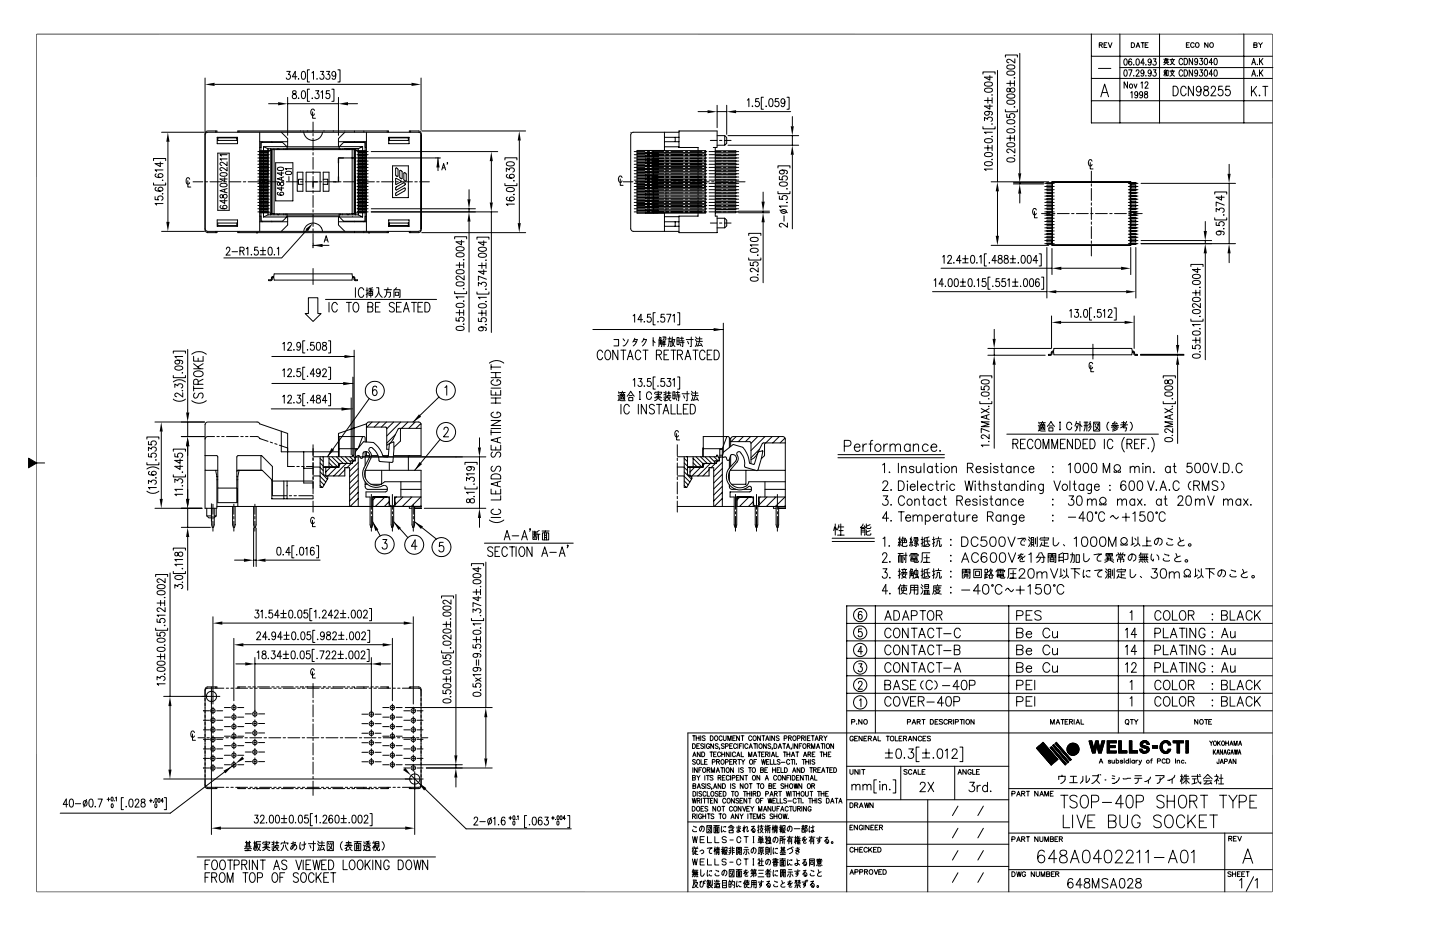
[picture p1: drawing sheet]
<svg xmlns="http://www.w3.org/2000/svg" width="432mm" height="279mm" viewBox="0 0 432 279" stroke-linecap="round" stroke-linejoin="round" font-family="sans-serif">
<g fill="none" stroke="#000" stroke-width=".3">
<path d="M11 10.2h370.5v257.2h-370.5zM301.5 17.1v-.6h3.6v.6M302 19.7l.9-.2a1.05 1.05 0 0 1 1.4 .7 1.58 1.58 0 0 1-2.4 0zM304.3 17.6v1.3l-1.1-.9-.8-.2-.5 .3v.4l.6 .3M305.8 16v35.9M327.3 10.2v26.7h54.2M327.3 16.9h54.2M329.6 13.5l.8-.1 .1-.5-.9-.1v1.4M330.1 13.5l.5 .7M331.1 13.5h.5M331.9 12.8h-.8v1.4h.8M332.3 12.8l.6 1.4 .5-1.4"/>
<path d="M335.8 10.2v26.7M337.2 17.8l.2-.2a1.14 1.14 0 0 1 .2 1.9l-.5-.3zM339.2 12.8h.5a.75 .75 0 0 1 .5 .7 .75 .75 0 0 1-.5 .7h-.5zM339.3 17.9l-.3-.3a1.09 1.09 0 0 0-.1 1.9 .52 .52 0 0 0 .6-.4 .52 .52 0 0 0-.5-.6 .52 .52 0 0 0-.6 .4M340 19.4v.1M340.7 14.2l.5-1.4 .6 1.4M340.8 17.8l.3-.2a1.12 1.12 0 0 1 .1 1.9l-.5-.3zM340.9 13.8h.7M342.2 12.8h.9M342.7 12.8v1.4M343.2 18.9h-1.1l.7-1.3v1.9M343.4 13.5h.5"/>
<path d="M343.6 19.4l.1 .1M344.3 12.8h-.9v1.4h.9M345.2 18.3l-.2 .4a.54 .54 0 0 1-.8-.5 .54 .54 0 0 1 .8-.4l.2 .5a.9 .9 0 0 1-.6 1.2l-.3-.2M345.8 17.6h.8l-.4 .8a.55 .55 0 0 1 .5 .8 .55 .55 0 0 1-1 0M347.7 10.2v26.7M349 19.4l.7-.7 .7 .7M349 17.8h1.4M349 18.7h1.4M349.2 18.7v-.5h1v.5M349.5 17.5v.5M349.7 17.9v.8M349.9 17.5v.5"/>
<path d="M350.8 17.9h1.4M351.1 17.9a1.67 1.67 0 0 0 1.1 1.5M351.5 17.5v.4M351.9 17.9a1.79 1.79 0 0 1-1.1 1.5M354.6 18a.57 .57 0 0 0-.6-.5 .57 .57 0 0 0-.5 .7v.5a.57 .57 0 0 0 .5 .7 .57 .57 0 0 0 .6-.5M355.1 17.5a.96 .96 0 0 1 1 1 .96 .96 0 0 1-1 .9zM355.7 13.5h.6M356.6 12.8h-.9v1.4h.9M357.6 17.5v1.9l-1-1.9v1.9M358.1 13.1a.55 .55 0 0 0-.6-.3 .55 .55 0 0 0-.5 .6l.3 .8h.6l.2-.3M359.1 18.1l-.2 .5a.51 .51 0 0 1-.7-.5 .51 .51 0 0 1 .9-.3v.8l-.2 .7-.4 .1-.2-.2M359.8 17.5h.8l-.4 .7a.56 .56 0 0 1 .4 .9 .56 .56 0 0 1-1-.1"/>
<path d="M361.3 17.6l.2-.1a1.09 1.09 0 0 1 0 1.9l-.4-.8zM362.2 12.8v1.4l-.9-1.4v1.4M363.6 18.8h-1l.7-1.3v1.9M364.2 17.6h.6l.1 .3v1.1l-.3 .4-.4-.1-.1-.3zM373 10.2v26.7M375.3 19.4l.6-1.9 .6 1.9M375.6 18.8h.7M376 13.5l.8-.1 .1-.5-.9-.1v1.4l.9-.1 .1-.3-.4-.3M377 19.2l.1 .1M377.4 12.8l.6 .7 .5-.7M377.7 17.5v1.9M378 13.5v.7"/>
<path d="M378 18.3l.7 1.1M378.7 17.5l-1 1.3M48.5 39.6h12.8M61.5 23.4v16M64.4 25.3h59M64.7 39.3v.3M65 39.6v-.3h-2.7l-.6 .2-.2 .5v29l.2 .5 .6 .2h2.7v-.3M71.3 39.6v-.3h45.2v.3M71.7 39.3v.3M77.9 39.6v29.8M80.5 31.1h2.9M84.3 39.6l2 2v2.4h15.2v-2.4l1.9-2"/>
<path d="M86 21.4h1l-.5 .9a.7 .7 0 0 1 .5 1.1 .7 .7 0 0 1-1.2-.1M86.3 29.2v11.4M86.3 31.1h15.2M87.8 27.3v.7a.86 .86 0 0 1 1 .5 .86 .86 0 0 1-.3 1.1 .76 .76 0 0 1-.9-.8 .76 .76 0 0 1 .9-.7l.3-.4-.1-.4zM89 23h-1.3l.8-1.6v2.4M89.6 29.4h-.2h.2M89.6 23.6l-.2 .1h.2M90.6 27.3l.5-.1a1.54 1.54 0 0 1 0 2.4h-.2a1.76 1.76 0 0 1-.3-2.3zM90.6 21.5l.5-.1a1.54 1.54 0 0 1 0 2.4h-.2a1.33 1.33 0 0 1-.5-1.9zM91.1 39.6a2.84 2.84 0 0 0 2.8 2.5 2.84 2.84 0 0 0 2.8-2.5M92.8 26.7h-.6v3.7h.6M92.8 20.9h-.6v3.7h.6"/>
<path d="M93.5 21.9l.5-.5v2.4M93.6 29.4v.2l.1-.2M93.7 33.5v2h.9M93.9 36.6v2.7M94.3 33.1a.57 .57 0 0 0-.7-.4 .57 .57 0 0 0-.4 .7v.5a.57 .57 0 0 0 .4 .7 .57 .57 0 0 0 .7-.5M94.6 27.2h1l-.5 .9a.71 .71 0 0 1 .6 1.1 .71 .71 0 0 1-1.3-.1M95.1 23.6v.1M96.1 21.4h.9l-.5 .9a.69 .69 0 0 1 .6 1.1 .69 .69 0 0 1-1.2-.1M96.2 27.7l.5-.5v2.4M97.9 21.4h1l-.6 .9a.7 .7 0 0 1 .6 1.1 .7 .7 0 0 1-1.2-.1M98.8 27.2h-.9l-.1 1a.72 .72 0 0 1 1 .1 .72 .72 0 0 1 0 1 .72 .72 0 0 1-1 .1l-.1-.3M99.5 26.7h.6v3.7h-.6"/>
<path d="M100.7 22.2l-.1 .3a.63 .63 0 0 1-.9 .1 .63 .63 0 0 1 0-.9 .63 .63 0 0 1 .9 0l.1 .5a1.09 1.09 0 0 1-.7 1.6l-.4-.4M101.3 20.9h.7v3.7h-.7M101.5 29.2v11.4M104.4 31.1h2.8M106.3 39.3v.3M109.1 39.3v.3M109.9 39.6v29.8M116.1 39.3v.3M122.7 39.6v-.3h2.8a.73 .73 0 0 1 .8 .7v29l-.3 .5-.5 .2h-2.8v-.3M123.1 39.3v.3M126.3 23.4v15.7M126.5 39.3h31.1"/>
<path d="M189.2 39.7h.1M199.2 39.6v5.5M203.6 39.6h-13.7l-.5 .3-.3 .5 .1 28.5 .7 .5h13.7M209.3 33.5h2.9M215 31.6v6.7M215 33.5h2.9M217.9 31.6v8.7M220.7 33.5h16.4M224.1 30l.5-.4v2.4M225.6 31.7v.3l.1-.1M227.5 29.6h-.9l-.1 1a.73 .73 0 0 1 1 .1 .73 .73 0 0 1 0 1 .73 .73 0 0 1-1 0v-.2M228.9 29.1h-.6v3.6h.6"/>
<path d="M229.7 31.7v.3l.1-.1M230.8 29.7l.4-.1a1.58 1.58 0 0 1 0 2.4h-.1a1.75 1.75 0 0 1-.3-2.3zM233.4 29.6h-.9l-.1 1a.73 .73 0 0 1 1 .1 .73 .73 0 0 1 0 1 .73 .73 0 0 1-1 0l-.1-.2M235.4 30.4l-.3 .5a.64 .64 0 0 1-.9-.7 .64 .64 0 0 1 1.1-.3l.1 .5a1.16 1.16 0 0 1-.8 1.6l-.3-.4M236 29.1h.6v3.6h-.6M237.6 34.9v2.9M294.7 38v.6h3.7v-.6M294.7 22.2v-.6h3.7v.6M295.2 36.2v-1l.9 .6a.7 .7 0 0 1 1.1-.6 .7 .7 0 0 1 0 1.2M295.2 30.1h2M295.3 26.6l.9-.2a1.08 1.08 0 0 1 1.4 .5v.2a1.53 1.53 0 0 1-2.4 0zM295.3 24.8l.9-.2a1.08 1.08 0 0 1 1.4 .5v.2a1.33 1.33 0 0 1-1.9 .5l-.5-.5z"/>
<path d="M296 33.4l.4 .1a.63 .63 0 0 1 0 .9 .63 .63 0 0 1-.9 0 .63 .63 0 0 1 .1-.9l.4-.1a1.09 1.09 0 0 1 1.6 .7l-.4 .4M296.2 29.3v1.6M296.8 31.4v1.3l-1.6-.9h2.4M296.8 22.7v1.3l-1.6-.9h2.4M297.5 37.1l-.1 .1M297.5 28.4l-.1 .1M297.5 29.3v1.6M297.6 39.6h-2.4l.5 .5M299.1 21.1v33.4M301.5 32.9v.6h3.6v-.6M301.9 34.3v.9h1a.73 .73 0 0 1 .1-1 .73 .73 0 0 1 1 0 .73 .73 0 0 1 .1 1l-.3 .1M301.9 25h2.1"/>
<path d="M302 38.9l.9-.3a1.11 1.11 0 0 1 1.4 .7 1.67 1.67 0 0 1-2.4 0zM302 36.2l.9-.3a1.05 1.05 0 0 1 1.4 .7 1.58 1.58 0 0 1-2.4 0zM302 30.2l.9-.2a1.05 1.05 0 0 1 1.4 .7 1.58 1.58 0 0 1-2.4 0zM302 28.4l.9-.2a1.05 1.05 0 0 1 1.4 .7 1.58 1.58 0 0 1-2.4 0zM302 26.5a.6 .6 0 0 0-.1 .7 .6 .6 0 0 0 .6 .3h.2a.87 .87 0 0 1 .5-1.1 .87 .87 0 0 1 1.1 .4 .76 .76 0 0 1-.8 .9 .76 .76 0 0 1-.7-1l-.3-.3zM302 21.6l.9-.3a1.05 1.05 0 0 1 1.4 .7 1.58 1.58 0 0 1-2.4 0zM302.9 24.2v1.6M304.2 37.9v.2l-.1-.1M304.2 32l.1 .1h-.2M304.2 23.3v.2l-.1-.2M304.2 24.2v1.6M327.3 30.2h54.2"/>
<path d="M327.3 23.5h54.2M329.4 20.5h3.7M330.1 29l1.1-3.8 1.2 3.8M330.5 27.7h1.5M335.8 20.3h45.9M337.2 21h.6l.1 .3v1.2l-.3 .3-.5-.3zM338.1 24.5v1.9l-1-1.9v1.9M338.4 20.9h1l-.7 1.9M339.1 27.8l.3-.3v1.9M340 22.7v.1M340 25.2l.5 1.2 .4-1.2M340.7 21.4l.3-.5 .4 .1 .2 .5-1 1.3h1.1"/>
<path d="M341.2 28.1a.48 .48 0 0 1-.5 .5 .48 .48 0 0 1-.4-.6l.4-.5a1.06 1.06 0 0 1 .5 .9 1.06 1.06 0 0 1-.6 1l-.3-.3M342.1 24.9l.4-.4v1.9M342.6 28.1l-.2 .5a.52 .52 0 0 1-.7-.6 .52 .52 0 0 1 .9-.3v.4a.9 .9 0 0 1-.5 1.3l-.3-.3M343 21.6l-.2 .4a.54 .54 0 0 1-.7-.5 .54 .54 0 0 1 .7-.5l.2 .6a.86 .86 0 0 1-.5 1.2l-.3-.2M343.3 27.5v.6a.65 .65 0 0 1 .8 .5 .65 .65 0 0 1-.6 .8l-.3-.2-.1-.5 .2-.4 .7-.2 .1-.4-.3-.2zM343.3 25l.3-.5 .5 .1 .1 .5-.9 1.3h1M343.6 22.7l.1 .1M345.2 21.6l-.2 .4a.55 .55 0 0 1-.8-.5 .55 .55 0 0 1 .8-.5l.2 .6a.9 .9 0 0 1-.6 1.2l-.3-.2M345.8 20.9h.8l-.4 .8a.57 .57 0 0 1 .5 .8 .57 .57 0 0 1-1 0M349 21.6h.7M349.4 21.1v1.7M349.5 20.9l-.4 .3"/>
<path d="M349.7 22.3l-.3-.7-.4 1M349.8 21.1h.5v1.6h-.5zM350.8 21.3h1.4M351.1 21.3a1.67 1.67 0 0 0 1.1 1.5M351.5 20.9v.4M351.8 25.8a1.52 1.52 0 0 1 1.5 1 1.52 1.52 0 0 1-.5 1.8l-1 .1zM351.9 21.3a1.79 1.79 0 0 1-1.1 1.5M354.6 21.4a.57 .57 0 0 0-.6-.5 .57 .57 0 0 0-.5 .8v.4a.57 .57 0 0 0 .4 .7 .57 .57 0 0 0 .7-.4M355.1 20.9a.96 .96 0 0 1 1 1 .96 .96 0 0 1-1 .9zM355.7 26.5a.83 .83 0 0 0-1.1-.6 .83 .83 0 0 0-.5 1v.7a.83 .83 0 0 0 .5 1.1 .83 .83 0 0 0 1.1-.7M357.6 20.9v1.9l-1-1.9v1.9M357.9 25.8v2.9l-1.6-2.9v2.9"/>
<path d="M359.1 21.6l-.2 .4a.54 .54 0 0 1-.7-.5 .54 .54 0 0 1 .7-.5l.2 .6a.9 .9 0 0 1-.6 1.2l-.2-.2M359.8 20.9h.8l-.4 .8a.57 .57 0 0 1 .4 .8 .57 .57 0 0 1-1 0M360.2 26.8a.72 .72 0 0 1-.4 .7 .72 .72 0 0 1-.7 0 .86 .86 0 0 1-.3-1.1 .86 .86 0 0 1 1-.4 2.1 2.1 0 0 1-.3 2.7l-.6-.1-.1-.3M361.1 26a.64 .64 0 0 0 .2 .9 .9 .9 0 0 1 1.1 .9 .9 .9 0 0 1-1 .9 .94 .94 0 0 1-.5-1.1 .94 .94 0 0 1 1.1-.7 .58 .58 0 0 0 .3-.5 .58 .58 0 0 0-.4-.6zM361.3 21l.2-.1a1.09 1.09 0 0 1 0 1.9l-.3-.3-.1-.5zM363.2 26.5l.2-.5a.78 .78 0 0 1 1.1 .3 .78 .78 0 0 1-.3 1l-1.1 1.4h1.5M363.6 22.2h-1l.7-1.3v1.9M364.2 21h.6l.1 .3v1.2l-.3 .3-.5-.3zM366.5 25.8h-1l-.1 1.3a.87 .87 0 0 1 1.1 .1 .87 .87 0 0 1 0 1.1 .87 .87 0 0 1-1.1 .1l-.2-.2M368.7 25.8h-1.1l-.1 1.3a.88 .88 0 0 1 1.2 0 .88 .88 0 0 1 0 1.3 .88 .88 0 0 1-1.2 0l-.1-.2M375.3 25.9v2.9M375.3 22.8l.6-1.9 .6 1.9"/>
<path d="M375.6 22.2h.7M375.8 27.1l1 1.7M376.8 25.9l-1.5 1.9M377 22.7l.1 .1M377.7 28.5v.3l.1-.2M377.7 20.9v1.9M378 21.8l.7 1M378.7 25.9h1.5M378.7 20.9l-1 1.3M379.4 25.9v2.9M46 54.8v.7h3.7v-.7M46 48.2v-.7h3.7v.7"/>
<path d="M46.5 58.9v.9l1 .1a.73 .73 0 0 1 .1-1 .73 .73 0 0 1 1 0 .73 .73 0 0 1 .1 1l-.3 .1M46.8 56.2l-.3 .5a1.4 1.4 0 0 0 2.4 0 .68 .68 0 0 0-1-.6 .68 .68 0 0 0-.2 1.1l.4 .1M46.8 52.1l-.3 .6a1.4 1.4 0 0 0 2.4-.1 .7 .7 0 0 0-.9-.5 .7 .7 0 0 0-.5 .8l.6 .3M48.1 48.6v1.3l-1.6-.9h2.4M48.7 58l.2 .1h-.2M48.7 54h.2h-.2M48.9 50.9h-2.4l.5 .5M50.4 42.5v24M56.3 54.2v1.9h.9M56.9 53.7a.55 .55 0 0 0-.7-.4 .55 .55 0 0 0-.4 .7v.5a.55 .55 0 0 0 .4 .7 .55 .55 0 0 0 .7-.4M57.9 54.5h2.9M61.5 40.4l.2-.5 .6-.3h63.2a.73 .73 0 0 1 .8 .8"/>
<path d="M61.5 54.5h.8M63 54.5h3.5M65.1 41.2h6.1v1.9h-6.1zM65.3 41.2v.9h5.7v-.9M65.3 45.9h3.4v17.2h-3.4zM65.3 41.3h5.7M66.1 58.4a.52 .52 0 0 0-.1 .6 .52 .52 0 0 0 .5 .3l.2-.1a.76 .76 0 0 1 .5-.8 .76 .76 0 0 1 .9 .3 .67 .67 0 0 1-.7 .8 .67 .67 0 0 1-.6-.9l-.3-.2zM66.1 55.2l.8-.3 .8 .1 .4 .6-.4 .3h-1.3l-.4-.3zM66.1 52l.8-.2a.98 .98 0 0 1 1.2 .4 1.19 1.19 0 0 1-2.1 0zM67.2 54.5h.8M67.4 59.8v1.2l-1.4-.8h2.1M67.4 53.2v1.3l-1.4-.8h2.1"/>
<path d="M67.4 56.7v.9M68.1 56.5l-2.1 .7 2.1 .6M68.1 50.1v1.1l-1-.8-.7-.2-.4 .3v.4l.5 .3M68.1 48.5v1.2l-1.3-1a.5 .5 0 0 0-.8 .2 .5 .5 0 0 0 .5 .7M68.1 47.6h-2.1l.4 .5M68.1 46.4h-2.1l.4 .4M68.7 54.5h3.5M73 54.5h.7M74.4 54.5h3.6M77.3 55.9h3.5M77.3 55h3.5M77.3 54h3.5"/>
<path d="M77.3 53.1h3.5M77.3 45.4h3.5M77.3 46.4h3.5M77.3 47.3h3.5M77.3 48.3h3.5M77.3 49.3h3.5M77.3 50.2h3.5M77.3 51.2h3.5M77.3 52.1h3.5M77.3 56.9h3.5M77.3 57.8h3.5M77.3 58.8h3.5"/>
<path d="M77.3 59.7h3.5M77.9 56.2h2.5M77.9 55.6h2.5M77.9 55.3h2.5M77.9 54.7h2.5M77.9 54.3h2.5M77.9 53.7h2.5M77.9 53.4h2.5M77.9 52.8h2.5M77.9 47.1h2.5M77.9 45.7h2.5M77.9 46.7h2.5"/>
<path d="M77.9 46.1h2.5M77.9 47.6h2.5M77.9 48.6h2.5M77.9 48h2.5M77.9 49.6h2.5M77.9 49h2.5M77.9 49.9h2.5M77.9 50.5h2.5M77.9 50.9h2.5M77.9 51.5h2.5M77.9 51.8h2.5M77.9 52.4h2.5"/>
<path d="M77.9 56.6h2.5M77.9 57.2h2.5M77.9 57.6h2.5M77.9 58.1h2.5M77.9 58.5h2.5M77.9 59.1h2.5M77.9 59.5h2.5M77.9 44.2h.4M77.9 42.5h8.4M78.3 42.9l.2-.2h6.2l1.4 1.3v.9M78.3 42.5v2.6M78.3 45.7v.4"/>
<path d="M78.3 46.7v.4M78.3 47.6v.4M78.3 48.6v.4M78.3 49.6v.3M78.3 50.5v.4M78.3 51.5v.3M78.3 52.4v.4M78.3 53.4v.3M78.3 54.3v.4M78.3 55.3v.3M78.3 56.2v.4M78.3 57.2v.4"/>
<path d="M78.3 58.1v.4M78.3 59.1v.4M78.6 42.5v.2M78.7 54.5h.7M79 45.1v-1.1l1.4 .6v19.8l-1.4 .6M79 44h7M79 45.7v.4M79 46.7v.4M79 47.6v.4M79 48.6v.4M79 49.6v.3M79 50.5v.4"/>
<path d="M79 51.5v.3M79 52.4v.4M79 53.4v.3M79 54.3v.4M79 55.3v.3M79 56.2v.4M79 57.2v.4M79 58.1v.4M79 59.1v.4M80.1 54.5h3.6M80.4 44.6h5.7zM81.1 44.6v.5h-3.2"/>
<path d="M81.2 44.6v19.8M81.4 44.9h25v19.2h-25zM81.5 42.5v.2M81.6 44.9v19.2M82.1 44.6v19.8M82.7 48.8h5.1v11.4h-5.1zM83 44.9l.4-.3 .4 .3M83.2 54.8v.7h.6a.69 .69 0 0 1 .4-.8 .69 .69 0 0 1 .9 .3 .54 .54 0 0 1-.4 .7 .54 .54 0 0 1-.7-.5l-.2-.4zM83.2 50.4l1.1-.3 .4 .1 .4 .4a1.09 1.09 0 0 1-1.9 0zM83.5 57.7l-.3 .3a1.17 1.17 0 0 0 1.9 .1 .55 .55 0 0 0-.7-.5 .55 .55 0 0 0-.4 .7l.4 .2M84.4 54.5h.7M84.4 56v1.1l-1.2-.7h1.9"/>
<path d="M84.4 51.5v1.1l-1.2-.7h1.9M84.4 53.2v.8M85.1 53l-1.9 .6 1.9 .6M85.1 44.6v.3M85.7 51.6l.9-.3 .5 .1 .4 .4a1.09 1.09 0 0 1-1.9 0zM85.7 44.6v.3M85.8 54.5h3.6M86.1 44.5h15.6M86.6 52.9v1.4M87.5 50.6h-1.9l.3 .3M89.1 51.6h1.7v5.7h-1.7zM90.1 54.5h.7"/>
<path d="M90.8 53.7h-1.3v1.6h1.3M91.5 54.5h3.6M91.8 51.6h4.2v5.7h-4.2zM93.9 40v.7M93.9 41.5v3.5M93.9 45.7v.8M93.9 47.2v3.5M93.9 51.5v.7M93.9 52.9v3.6M93.9 57.2v.7M93.9 58.6v3.6M95.8 54.5h.7"/>
<path d="M96.9 51.6h1.8v5.7h-1.8zM96.9 53.7h1.4v1.6h-1.4M97.3 54.5h3.5M101.5 42.5h8.4M101.7 44.6h5.7h-4.2M101.7 44.9v-.9l1.3-1.3h6.3l.2 .2v2.2M101.7 44h7M102.1 44.6v.3M102.6 44.6v.3M103 54.5h3.5M104 44.9l.4-.3 .4 .3M105.6 44.6v19.8"/>
<path d="M106.2 44.9v19.2M106.3 42.5v.2M106.6 44.6v19.8M106.7 44.6v.5h3.2M107 55.9h3.4M107 55h3.4M107 54h3.4M107 53.1h3.4M107 45.4h3.4M107 46.4h3.4M107 48.3h3.4M107 49.3h3.4"/>
<path d="M107 50.2h3.4M107 51.2h3.4M107 52.1h3.4M107 56.9h3.4M107 57.8h3.4M107 58.8h3.4M107 59.7h3.4M107.3 54.5h.7M107.4 56.2h2.5M107.4 55.6h2.5M107.4 55.3h2.5M107.4 54.7h2.5"/>
<path d="M107.4 54.3h2.5M107.4 53.7h2.5M107.4 53.4h2.5M107.4 52.8h2.5M107.4 47.1h2.5M107.4 45.7h2.5M107.4 46.7h2.5M107.4 46.1h2.5M107.4 47.6h2.5M107.4 48.6h2.5M107.4 48h2.5M107.4 49.6h2.5"/>
<path d="M107.4 49h2.5M107.4 49.9h2.5M107.4 50.5h2.5M107.4 50.9h2.5M107.4 51.5h2.5M107.4 51.8h2.5M107.4 52.4h2.5M107.4 56.6h2.5M107.4 57.2h2.5M107.4 57.6h2.5M107.4 58.1h2.5M107.4 58.5h2.5"/>
<path d="M107.4 59.1h2.5M107.4 59.5h2.5M108.7 54.5h3.5M108.7 44l-1.3 .6v19.8l1.3 .6M108.7 44v1.1M108.7 45.7v.4M108.7 46.7v.4M108.7 47.6v.4M108.7 48.6v.4M108.7 49.6v.3M108.7 50.5v.4M108.7 51.5v.3"/>
<path d="M108.7 52.4v.4M108.7 53.4v.3M108.7 54.3v.4M108.7 55.3v.3M108.7 56.2v.4M108.7 57.2v.4M108.7 58.1v.4M108.7 59.1v.4M109.1 42.5v.2M109.5 42.5v1.7h.4M109.5 45.7v.4M109.5 46.7v.4"/>
<path d="M109.5 47.6v.4M109.5 48.6v.4M109.5 49.6v.3M109.5 50.5v.4M109.5 51.5v.3M109.5 52.4v.4M109.5 53.4v.3M109.5 54.3v.4M109.5 55.3v.3M109.5 56.2v.4M109.5 57.2v.4M109.5 58.1v.4"/>
<path d="M109.5 59.1v.4M111.3 45.4h37.9M113 54.5h.7M114.4 54.5h3.6M116.6 41.2h6.1v1.9h-6.1zM116.7 41.2v.9h5.7v-.9M116.7 41.3h5.7M117.7 49.7h4.7v9.5h-4.7zM118.7 50.4l.7 .4v1.9l-.2 .2-.6-.4zM118.7 53.5l1.5 .8v.2l-1.5 .8zM118.7 54.5h.7M118.8 56.1l2.2-1.3 .5 .2-.2 .5-2.4 1.5-.3-.2z"/>
<path d="M118.8 57.8l2.7-1.4-.2 .8-2.5 1.5-.2-.2zM119.9 51.1l.7 .4v1.9l-.2 .2-.5-.4zM120.1 54.5h3.6M121.1 51.8l.7 .4v2l-.2 .1-.5-.4zM122.4 56.4h.1M124.4 54.5h.7M125.8 54.5h3M130.6 47.3h-29.1v7.2h.8M131.4 47.3l-.1 3.9M132.5 50.9l.5-1.9 .6 1.9M132.7 50.3h.7M134.2 48.8h-.2h.2l-.2 .5"/>
<path d="M140.7 56.9v2.8M147.3 48.3v12.4M151.4 55v.6h3.6v-.6M151.4 47.9v-.6h3.6v.6M151.8 51.4v-1l1 .5a.71 .71 0 0 1 1-.5 .71 .71 0 0 1 0 1.2M152 56.5l.8-.3a1.05 1.05 0 0 1 1.4 .7 1.58 1.58 0 0 1-2.4 0zM152 48.8l.8-.3a1.05 1.05 0 0 1 1.4 .7 1.58 1.58 0 0 1-2.4 0zM152.2 59.1l-.4 .6a1.44 1.44 0 0 0 2.4-.1 .72 .72 0 0 0-.8-.6 .72 .72 0 0 0-.6 .9l.6 .3M152.2 52.3l-.4 .6a1.44 1.44 0 0 0 2.4-.1 .68 .68 0 0 0-.9-.6 .68 .68 0 0 0-.2 1.1l.3 .1M154.1 58.2l.1 .1h-.2M154.1 54.1l.1 .1h-.2M155.7 42.1v24.8"/>
<path d="M186 53.7v1.9h.8M186.5 53.2a.57 .57 0 0 0-.6-.4 .57 .57 0 0 0-.5 .7v.5a.57 .57 0 0 0 .5 .7 .57 .57 0 0 0 .6-.5M186.9 54.5h2.9M190.2 55.9h3.2M190.2 55h3.2M190.2 54h3.2M190.2 53.1h3.2M190.2 45.4h3.2M190.2 46.4h3.2M190.2 47.3h3.2M190.2 48.3h3.2M190.2 49.3h3.2"/>
<path d="M190.2 50.2h3.2M190.2 51.2h3.2M190.2 52.1h3.2M190.2 56.9h3.2M190.2 57.8h3.2M190.2 58.8h3.2M190.2 59.7h3.2M190.5 54.5h.7M191 48.9l20.6 .1v.6h-18.1M191 50.8l20.6 .1v.6h-18.1M191 54.6l20.6 .1v.6h-18.1M191 58.4l20.6 .1v.6h-18.1"/>
<path d="M191 53.7h6.3M191 45.8h6.3v.2h-6.3M191 48.6h6.3v.3M191 49.6h6.3v.2h-6.3M191 50.5h6.3v.3M191 51.5h6.3v.3h-6.3M191 58.1h6.3v.3M191 59.1h6.3v.3h-6.3M191 55.6h6.3M191 56.5h6.3M191 55.3h6.3M191 54.3h6.3"/>
<path d="M191 52.7h6.3M191.9 54.5h3.6M193.5 45.8l18.1-.1v-.6h-20.6v18.8h8.2v5.5M193.5 46l18.1 .1v.6h-20.6M193.5 47l18.1 .1v.5l-20.6 .1M193.5 47.9l18.1 .1v.6h-18.1M193.5 49.8l18.1 .1v.6h-18.1M193.5 51.8h18.1v.6h-20.6M193.5 52.7l18.1 .1v.6h-20.6M193.5 53.7h18.1v.6h-18.1M193.5 55.6h18.1v.6h-20.6M193.5 56.5l18.1 .1v.6h-20.6"/>
<path d="M193.5 57.5l18.1 .1v.5h-18.1M193.5 59.4l18.1 .1v.5h-18.1M193.5 45.1h.1M193.5 46.7h.1M193.5 47.6v.1M193.5 48.9v.1M193.5 50.8v.1M193.5 52.4h.1M193.5 53.4h.1M193.5 54.6v.1M193.5 56.2h.1M193.5 57.2h.1"/>
<path d="M193.5 58.4v.1M194.1 55.9h.7M194.1 55h.7M194.1 54h.7M194.1 53.1h.7M194.1 45.4h.7M194.1 46.4h.7M194.1 47.3h.7M194.1 48.3h.7M194.1 49.3h.7M194.1 50.2h.7M194.1 51.2h.7"/>
<path d="M194.1 52.1h.7M194.1 56.9h.7M194.1 57.8h.7M194.1 58.8h.7M194.1 59.7h.7M194.8 45.8v.2M194.8 46.7v.3M194.8 47.7v.2M194.8 48.6v.3M194.8 49.6v.2M194.8 50.5v.3M194.8 51.5v.3"/>
<path d="M194.8 57.2v.3M194.8 58.1v.3M194.8 59.1v.3M195.5 55.9h3.6M195.5 55h3.6M195.5 54h3.6M195.5 53.1h3.6M195.5 45.4h3.6M195.5 46.4h3.6M195.5 47.3h3.6M195.5 48.3h3.6M195.5 49.3h3.6"/>
<path d="M195.5 50.2h3.6M195.5 51.2h3.6M195.5 52.1h3.6M195.5 56.9h3.6M195.5 57.8h3.6M195.5 58.8h3.6M195.5 59.7h3.6M196 56.5v.7zM196 45.1v.7M196 46v.7M196 47v.7M196 47.9v.7"/>
<path d="M196 48.9v.7M196 49.8v.7M196 50.8v.7M196 51.8v.6M196 52.7v.7M196 53.7v.6M196 54.6v.7M196 55.6v.6M196 57.5v.6M196 58.4v.7M196 59.4v.6M196.2 54.5h.8"/>
<path d="M197.3 46.7v.3h-6.3M197.3 47.7v.2h-6.3M197.3 57.2v.3h-6.3M197.6 54.5h3.6M199.2 42.5h4.4M199.2 41.2h4.4M199.2 44h4.4M199.7 45.1v.6M199.7 46.1v.6M199.7 47.1v.5M199.7 48v.6M199.7 49v.6"/>
<path d="M199.7 49.9v.6M199.7 50.9v.6M199.7 51.8v.6M199.7 52.8v.6M199.7 53.7v.6M199.7 54.7v.6M199.7 55.6v.6M199.7 56.6v.6M199.7 57.6v.5M199.7 58.5v.6M199.7 59.5v.5M199.8 55.9h.7"/>
<path d="M199.8 55h.7M199.8 54h.7M199.8 53.1h.7M199.8 45.4h.7M199.8 46.4h.7M199.8 47.3h.7M199.8 48.3h.7M199.8 49.3h.7M199.8 50.2h.7M199.8 51.2h.7M199.8 52.1h.7M199.8 56.9h.7"/>
<path d="M199.8 57.8h.7M199.8 58.8h.7M199.8 59.7h.7M201.2 55.9h3.6M201.2 55h3.6M201.2 54h3.6M201.2 53.1h3.6M201.2 45.4h3.6M201.2 46.4h3.6M201.2 47.3h3.6M201.2 48.3h3.6M201.2 49.3h3.6"/>
<path d="M201.2 50.2h3.6M201.2 51.2h3.6M201.2 52.1h3.6M201.2 56.9h3.6M201.2 57.8h3.6M201.2 58.8h3.6M201.2 59.7h3.6M202 54.5h.7M202.5 41.2v1.3M203.3 54.5h3.6M205.5 55.9h.7M205.5 55h.7"/>
<path d="M205.5 54h.7M205.5 53.1h.7M205.5 45.4h.7M205.5 46.4h.7M205.5 47.3h.7M205.5 48.3h.7M205.5 49.3h.7M205.5 50.2h.7M205.5 51.2h.7M205.5 52.1h.7M205.5 56.9h.7M205.5 57.8h.7"/>
<path d="M205.5 58.8h.7M205.5 59.7h.7M206.9 55.9h3.6M206.9 55h3.6M206.9 54h3.6M206.9 53.1h3.6M206.9 45.4h3.6M206.9 46.4h3.6M206.9 47.3h3.6M206.9 48.3h3.6M206.9 49.3h3.6M206.9 50.2h3.6"/>
<path d="M206.9 51.2h3.6M206.9 52.1h3.6M206.9 56.9h3.6M206.9 57.8h3.6M206.9 58.8h3.6M206.9 59.7h3.6M207.7 54.5h.7M209.1 54.5h3.6M209.3 45.7v.4M209.3 46.7v.4M209.3 47.6v.4M209.3 48.6v.4"/>
<path d="M209.3 49.6v.3M209.3 50.5v.4M209.3 51.5v.3M209.3 52.4v.4M209.3 53.4v.3M209.3 54.3v.4M209.3 55.3v.3M209.3 56.2v.4M209.3 57.2v.4M209.3 58.1v.4M209.3 59.1v.4M211.2 55.9h.7"/>
<path d="M211.2 55h.7M211.2 54h.7M211.2 53.1h.7M211.2 45.4h.7M211.2 46.4h.7M211.2 47.3h.7M211.2 48.3h.7M211.2 49.3h.7M211.2 50.2h.7M211.2 51.2h.7M211.2 52.1h.7M211.2 56.9h.7"/>
<path d="M211.2 57.8h.7M211.2 58.8h.7M211.2 59.7h.7M212.6 55.9h3.6M212.6 55h3.6M212.6 54h3.6M212.6 53.1h3.6M212.6 45.4h3.6M212.6 46.4h3.6M212.6 47.3h3.6M212.6 48.3h3.6M212.6 49.3h3.6"/>
<path d="M212.6 50.2h3.6M212.6 51.2h3.6M212.6 52.1h3.6M212.6 56.9h3.6M212.6 57.8h3.6M212.6 58.8h3.6M212.6 59.7h3.6M213 42.1h2M213.4 54.5h.7M213.9 44.2h1.1v-4.9h-11.4v4.9h5.7v.9M214.5 50h6l.2 .2-.2 .2h-6M214.5 57.6h6l.2 .2-.2 .3h-6"/>
<path d="M214.5 56.6h6l.2 .3-.2 .2h-6M214.5 55.7h6l.2 .2-.2 .3h-6M214.5 59.5h6l.2 .2-.2 .3h-6M214.5 58.5h6l.2 .3-.2 .2h-6M214.5 51.9h6l.2 .2-.2 .2h-6M214.5 50.9h6l.2 .3-.2 .2h-6M214.5 54.7h6l.2 .3-.2 .2h-6M214.5 53.8h6l.2 .2-.2 .3h-6M214.5 52.8h6l.2 .3-.2 .2h-6M214.5 46.2h6l.2 .2-.2 .2h-6M214.5 45.2h6l.2 .2-.2 .3h-6M214.5 49h6l.2 .3-.2 .2h-6"/>
<path d="M214.5 48.1h6l.2 .2-.2 .2h-6M214.5 47.1h6l.2 .2-.2 .3h-6M214.5 44.2v20.6h.5v4.9h-11.4v-4.9h5.7v-1M214.8 54.5h3.6M215 43.5h2.3M215 40.7h2.3M215.8 42.1h.7M216.9 55.9h.8M216.9 55h.8M216.9 54h.8M216.9 53.1h.8M216.9 45.4h.8"/>
<path d="M216.9 46.4h.8M216.9 47.3h.8M216.9 48.3h.8M216.9 49.3h.8M216.9 50.2h.8M216.9 51.2h.8M216.9 52.1h.8M216.9 56.9h.8M216.9 57.8h.8M216.9 58.8h.8M216.9 59.7h.8M217.2 42.1h2"/>
<path d="M217.3 40.7l.6 .6v1.6l-.6 .6zM218.3 43.5h21.2M218.3 40.7h21.2M218.3 55.9h3.2M218.3 55h3.2M218.3 54h3.2M218.3 53.1h3.2M218.3 45.4h3.2M218.3 46.4h3.2M218.3 47.3h3.2M218.3 48.3h3.2M218.3 49.3h3.2"/>
<path d="M218.3 50.2h3.2M218.3 51.2h3.2M218.3 52.1h3.2M218.3 56.9h3.2M218.3 57.8h3.2M218.3 58.8h3.2M218.3 59.7h3.2M219.1 54.5h.7M220.5 54.5h2.9M228.8 57.6v2.8M233.3 57.4v.7h3.6v-.7M233.3 50.4v-.7h3.6v.7"/>
<path d="M233.7 58.8v.9l1.1 .1a.72 .72 0 0 1 0-1 .72 .72 0 0 1 1 0 .72 .72 0 0 1 .1 1l-.3 .1M233.7 52.9v.9l1.1 .1a.72 .72 0 0 1 0-1 .72 .72 0 0 1 1 0 .72 .72 0 0 1 .1 1l-.3 .1M233.8 54.8l1-.3a1.03 1.03 0 0 1 1.3 .8 1.58 1.58 0 0 1-2.4 0zM234.5 51l.6 .3a.67 .67 0 0 1-.6 .9 .67 .67 0 0 1-.7-.9 1.73 1.73 0 0 1 2.3 .2l-.3 .6M236 56.5l.1 .1h-.2M237.6 40.7v2.8M237.6 46.4v22.2M295.2 44.3h2M295.3 48.7l.9-.2a1.13 1.13 0 0 1 1.4 .5v.2a1.53 1.53 0 0 1-2.4 0zM295.3 46l.9-.3a1.08 1.08 0 0 1 1.4 .5v.2a1.33 1.33 0 0 1-1.9 .5l-.5-.5zM295.3 41.8l.9-.2a1.08 1.08 0 0 1 1.4 .5v.2a1.53 1.53 0 0 1-2.4 0zM296.2 43.5v1.6"/>
<path d="M297.2 54.5h17.3M297.5 47.7l-.1 .1M297.5 40.8l-.1 .1M297.5 43.5v1.6M297.6 50.7h-2.4l.5 .5M299.1 57.3v13.4M301.9 41.4h2.1M302 47.6l.9-.3a1.05 1.05 0 0 1 1.4 .7 1.58 1.58 0 0 1-2.4 0zM302 43l.9-.2a1.05 1.05 0 0 1 1.4 .7 1.58 1.58 0 0 1-2.4 0zM302.9 40.6v1.6M303.9 54.8h9M303.9 55.1h9"/>
<path d="M304.2 46.6l.1 .1h-.2M304.2 40.6v1.6M304.3 44.6v1.3l-1.5-1.1a.58 .58 0 0 0-.9 .2 .58 .58 0 0 0 .6 .8M305.8 54.8v.3M305.8 58v2.9M313.3 55.9h2.8M313.3 55h2.8M313.3 56.9h2.8M313.3 57.8h2.8M313.3 58.8h2.8M313.3 59.7h2.8M315.4 55.7h-1.5v.4h1.5"/>
<path d="M315.4 56.7h-1.5v.3h1.5M315.4 57.6h-1.5v.4h1.5M315.4 58.6h-1.5v.3h1.5M315.4 59.5h-1.5v.4h1.5M315.4 54.8h-1.5v.3h1.5M315.4 54.5h23.7M315.4 54.5v19.1M315.4 54.5l.2 .1M315.6 54.6h23.3M315.6 54.6v18.8M326.9 48.7v2h.9M327.3 51.3v3.1"/>
<path d="M327.3 55.1v.7M327.3 56.5v3.6M327.5 48.3a.57 .57 0 0 0-.7-.4 .57 .57 0 0 0-.4 .7v.4a.57 .57 0 0 0 .4 .8 .57 .57 0 0 0 .7-.5M338.3 55.9h2.9M338.3 55h2.9M338.3 56.9h2.9M338.3 57.8h2.9M338.3 58.8h2.9M338.3 59.7h2.9M338.9 54.6v18.8M339.1 54.8h1.5M339.1 55.1h1.5"/>
<path d="M339.1 57.6h1.5v.4h-1.5M339.1 55.7h1.5v.4h-1.5M339.1 59.5h1.5v.4h-1.5M339.1 58.6h1.5v.3h-1.5M339.1 56.7h1.5v.3h-1.5M339.1 54.5v19.1M339.1 54.5l-.2 .1M340.6 54.8v.3zM342.2 55h28.3M364.3 58.2v-.6h3.6v.6M366.3 58.7v1.3l-1.6-.9h2.4M368.6 49.3v2.8"/>
<path d="M368.6 55v18M48.5 69.4h12.8M48.9 61h-2.4l.5 .5M61.5 68.6l.2 .5 .6 .3h63.2l.5-.3 .3-.5M64.7 69.4v.3M65.1 65.9h6.1v1.9h-6.1zM65.1 67.8h.1M65.3 67.8v-.9h5.7v.9M65.3 67.6h5.7M66.3 61.6l-.3 .4a1.23 1.23 0 0 0 2.1 0 .61 .61 0 0 0-.9-.5 .61 .61 0 0 0-.1 1l.3 .1M67.9 74.7l.3-.6h.4l.3 .5-.2 .8-.9 1.1h1.2M69.6 75.5h1.6"/>
<path d="M71.3 69.4v.3h45.2v-.3M71.7 69.4v.3M71.9 75.2l1.1-.1 .2-.3-.2-.6-1.1-.1v2.4M72.6 75.2l.6 1.3M73.9 74.6l.4-.5v2.4M75.4 76.3l.1 .1M77 69.8h.1M77.2 69.8h.1M77.3 74.1h-.9l-.1 1a.71 .71 0 0 1 1 .1 .71 .71 0 0 1-.1 1 .71 .71 0 0 1-1-.1M77.3 60.7h3.5M77.3 61.6h3.5M77.3 62.6h3.5"/>
<path d="M77.3 63.5h3.5M77.9 63.8h3.2v.6M77.9 60h2.5M77.9 60.4h2.5M77.9 61h2.5M77.9 61.4h2.5M77.9 61.9h2.5M77.9 62.3h2.5M77.9 62.9h2.5M77.9 63.3h2.5M77.9 64.8h.4v1.7M77.9 66.5h8.4"/>
<path d="M78 75.1h1.7M78 76.4h1.7M78.3 63.8v2.3l.2 .2h6.2l1.4-1.3v-.9M78.3 60v.4M78.3 61v.4M78.3 61.9v.4M78.3 62.9v.4M78.6 66.3v.2M78.8 74.1v2M79 65h7M79 60v.4M79 61v.4"/>
<path d="M79 61.9v.4M79 62.9v.4M79 63.8v1.2M80.4 64.4h5.7zM80.7 74.2l.4-.1a1.54 1.54 0 0 1 0 2.4h-.2a1.69 1.69 0 0 1-.2-2.3zM81.5 66.3v.2M82.3 76.3l.1 .1M83 64.1l.4 .3 .4-.3M83.1 74.6l.4-.5v2.4M84.3 69.4l2-1.9v-2.5h15.2v2.5l1.9 1.9M85.1 64.1v.3M85.7 64.1v.3"/>
<path d="M86.1 64.5h15.6M91.1 69.4a2.83 2.83 0 0 1 2.8-2.6 2.83 2.83 0 0 1 2.8 2.6M92 69l-7.5 8.3h-17.4M93.9 62.9v.7M93.9 64.3v3.6M93.9 68.6v.7M93.9 70v2.8M93.9 73.6h4.8M96.4 68.3h.1M97.2 72.6l.6-1.9 .6 1.9M97.4 71.9h.7M101.5 66.5h8.4"/>
<path d="M101.7 64.4h5.7zM101.7 65h7M102.1 64.1v.3M102.6 64.1v.3M104 64.1l.4 .3 .4-.3M105.7 65h.1M106.3 66.3v.2M106.3 69.4v.3M107 60.7h3.4M107 61.6h3.4M107 62.6h3.4M107 63.5h3.4"/>
<path d="M107.4 60h2.5M107.4 60.4h2.5M107.4 61h2.5M107.4 61.4h2.5M107.4 61.9h2.5M107.4 62.3h2.5M107.4 62.9h2.5M107.4 63.3h2.5M108.7 60v.4M108.7 61v.4M108.7 61.9v.4M108.7 62.9v.4"/>
<path d="M108.7 63.8v1.2M109.1 66.3v.2M109.1 69.4v.3M109.5 63.8v2.3l-.2 .2h-6.3l-1.3-1.3v-.9M109.5 60v.4M109.5 61v.4M109.5 61.9v.4M109.5 62.9v.4M109.9 63.8h-3.2v.6M109.9 64.8h-.4v1.7M110.5 69.8h.1M110.7 69.8h.1"/>
<path d="M111.3 62.6h31.3M111.3 63.5h37.9M116.1 69.4v.3M116.6 65.9h6.1v1.9h-6.1zM116.7 67.8v-.9h5.7v.9M116.7 67.6h5.7M123.1 69.4v.3M126.5 69.7h31.1M136.3 71.6v-.6h3.6v.6M136.8 79.5h2M136.9 76.1l.9-.3a1.05 1.05 0 0 1 1.4 .7 1.58 1.58 0 0 1-2.4 0zM136.9 74.2l.9-.3a1.11 1.11 0 0 1 1.4 .8 1.67 1.67 0 0 1-2.4 0z"/>
<path d="M137.8 78.7v1.6M138.4 72v1.4l-1.6-.9h2.4M139 77.7l.2 .2h-.3M139 78.7v1.6M140.7 62.6v.9M140.7 66.4v33.1M143 71.7v-.6h3.6v.6M143.4 79.6h2.1M143.6 76.2l1.2-.3 .9 .3 .2 .4a1.66 1.66 0 0 1-2.5 0zM143.6 74.4l.9-.3a1.03 1.03 0 0 1 1.4 .7l-.2 .3-.9 .3a1.11 1.11 0 0 1-1.4-.8zM144.5 78.8v1.7M145.1 72.2v1.4l-1.7-1h2.5"/>
<path d="M145.7 77.9l.2 .1h-.3M145.7 78.8v1.7M147.3 63.5v36.2M154.2 61.2h-2.4l.5 .5M190.2 60.7h3.2M190.2 61.6h3.2M190.2 62.6h3.2M190.2 63.5h3.2M191 60h6.3v.3h-6.3M191 61h6.3v.3h-6.3M193.5 60.3l18.1 .1v.6h-18.1M193.5 61.3l18.1 .1v.5l-20.6 .1"/>
<path d="M193.5 62.3h18.1v.6h-20.6M193.5 63.2l18.1 .1v.5l-18.1 .1M193.5 61.9v.1M193.5 62.9h.1M194.1 60.7h.7M194.1 61.6h.7M194.1 62.6h.7M194.1 63.5h.7M194.8 60v.3M194.8 61v.3M194.8 62v.3M194.8 62.9v.3"/>
<path d="M195.5 60.7h3.6M195.5 61.6h3.6M195.5 62.6h3.6M195.5 63.5h3.6M196 60.3v.7M196 61.3v.7M196 62.3v.6M196 63.2v.7M197.3 62v.3h-6.3M197.3 62.9v.3h-6.3M199.2 66.5h4.4M199.2 67.8h4.4"/>
<path d="M199.2 65h4.4M199.7 60.4v.6M199.7 61.4v.5M199.7 62.3v.6M199.7 63.3v.5M199.8 60.7h.7M199.8 61.6h.7M199.8 62.6h.7M199.8 63.5h.7M201.2 60.7h3.6M201.2 61.6h3.6M201.2 62.6h3.6"/>
<path d="M201.2 63.5h3.6M202.5 66.5v1.3M205.5 60.7h.7M205.5 61.6h.7M205.5 62.6h.7M205.5 63.5h.7M206.9 60.7h3.6M206.9 61.6h3.6M206.9 62.6h3.6M206.9 63.5h3.6M209.3 60v.4M209.3 61v.4"/>
<path d="M209.3 61.9v.4M209.3 62.9v.4M211.2 60.7h.7M211.2 61.6h.7M211.2 62.6h.7M211.2 63.5h.7M212.6 60.7h3.6M212.6 61.6h3.6M212.6 62.6h3.6M212.6 63.5h3.6M213 66.9h2M214.5 61.4h6l.2 .2-.2 .3h-6"/>
<path d="M214.5 62.3h6l.2 .3-.2 .2h-6M214.5 63.3h6l.2 .2-.2 .3h-6M214.5 60.4h6l.2 .3-.2 .2h-6M215 65.4h2.3M215.8 66.9h.7M216.9 60.7h.8M216.9 61.6h.8M216.9 62.6h.8M216.9 63.5h.8M217.2 66.9h2M217.3 65.4v2.9h-2.3M217.3 65.4l.6 .6v1.7l-.6 .6"/>
<path d="M218.3 60.7h3.2M218.3 61.6h3.2M218.3 62.6h3.2M218.3 63.5h3.2M221.5 63.8h9.2M221.5 63.3h9.2M224.5 77.3v.7h3.7v-.7M224.5 70.6v-.6h3.7v.6M225 78.7v.9l1 .1a.72 .72 0 0 1 .1-1 .72 .72 0 0 1 1 0 .72 .72 0 0 1 0 1l-.2 .1M225.1 74.7l.9-.3a1.03 1.03 0 0 1 1.4 .7 1.54 1.54 0 0 1-2.4 0zM225.1 71.4l.9-.3a1.03 1.03 0 0 1 1.4 .8 1.54 1.54 0 0 1-2.4 0zM227.2 76.4l.2 .1h-.3"/>
<path d="M227.4 73.4h-2.4l.4 .5M228.8 63.3v.5M228.8 66.6v18.2M233.8 63l2.3 .8M234.3 63.1a.75 .75 0 0 1 1-.3 .75 .75 0 0 1 .3 .9 .75 .75 0 0 1-.9 .3 .75 .75 0 0 1-.4-.9zM235.1 64.7v1.6M236 60.6v.2l-.1-.1M236.1 66.9v1.2l-1.5-1.1a.58 .58 0 0 0-.9 .3 .58 .58 0 0 0 .6 .8M236.1 61.8h-2.4l.5 .5M282.7 77l.4-.4v2.3M284.2 77.1l.1-.3a.58 .58 0 0 1 .8-.2 .58 .58 0 0 1 .1 .8l-1.1 1.5h1.3M286 78.7v.2l.1-.1"/>
<path d="M288.2 78.1h-1.4l1-1.5v2.3M288.6 77.6h1.7M288.6 78.8h1.7M289.5 76.6v2M291.3 76.7l.4-.1a1.53 1.53 0 0 1 0 2.3h-.1a1.76 1.76 0 0 1-.3-2.2zM292.9 78.7v.2l.1-.1M293.7 77l.5-.4v2.3M295.8 76.1h-.6v3.6h.6M296.7 78.7v.2v-.1M297.2 73.6h17.3M298.8 78.1h-1.3l.8-1.5v2.3M299.4 76.7v.7a.85 .85 0 0 1 1 .5 .85 .85 0 0 1-.3 1 .76 .76 0 0 1-.9-.8 .76 .76 0 0 1 1-.7l.3-.5a.65 .65 0 0 0-1.1-.2z"/>
<path d="M301.3 76.7v.7a.85 .85 0 0 1 1 .5 .85 .85 0 0 1-.4 1 .76 .76 0 0 1-.9-.8 .76 .76 0 0 1 1-.7l.3-.5a.65 .65 0 0 0-1-.2zM302.9 77.6h1.6M302.9 78.8h1.6M303.7 76.6v2M305.3 78.7v.2l.2-.1M306.4 76.7l.5-.1a1.53 1.53 0 0 1 0 2.3h-.2a1.76 1.76 0 0 1-.3-2.2zM308.3 76.7h.7l.3 .9-.3 1.2-.5 .1a1.82 1.82 0 0 1-.2-2.2zM310.2 63.4v1.9h.8M310.7 63a.57 .57 0 0 0-.6-.5 .57 .57 0 0 0-.5 .7v.5a.57 .57 0 0 0 .5 .7 .57 .57 0 0 0 .6-.5M311.2 78.1h-1.4l.9-1.5v2.3M311.6 76.1h.6v3.6h-.6M312.3 64h2.6"/>
<path d="M313.3 60.7h2.8M313.3 61.6h2.8M313.3 62.6h2.8M313.3 63.5h2.8M313.3 64.5h2.8M313.3 68.3h2.8M313.3 65.4h2.8M313.3 73h2.8M313.3 67.3h2.8M313.3 69.2h2.8M313.3 70.2h2.8M313.3 71.1h2.8"/>
<path d="M313.3 72.1h2.8M313.3 66.4h2.8M313.9 74.2v15.1M315.4 72.9h-1.5v.4h1.5M315.4 67.2h-1.5v.3h1.5M315.4 68.1h-1.5v.4h1.5M315.4 69.1h-1.5v.3h1.5M315.4 70h-1.5v.4h1.5M315.4 71h-1.5v.4h1.5M315.4 61.4h-1.5v.4h1.5M315.4 62.4h-1.5v.4h1.5M315.4 63.4h-1.5v.3h1.5"/>
<path d="M315.4 64.3h-1.5v.4h1.5M315.4 65.3h-1.5v.3h1.5M315.4 66.2h-1.5v.4h1.5M315.4 60.5h-1.5v.4h1.5M315.4 73.6h23.7M315.4 74.5v7.8M315.4 71.9h-1.5v.4h1.5M315.6 73.4h23.3M315.6 73.4l-.2 .2M315.6 64h.7M317.1 64h3.5M321.3 64h.8"/>
<path d="M322.8 64h3.5M327 64h.8M327.3 60.8v.7M327.3 62.2v3.6M327.3 66.5v.7M327.3 67.9v3.6M327.3 72.2v.8M327.3 73.6v3.1M328.5 64h3.5M332.8 64h.7M334.2 64h3.6M338.3 60.7h2.9"/>
<path d="M338.3 61.6h2.9M338.3 62.6h2.9M338.3 63.5h2.9M338.3 64.5h2.9M338.3 68.3h2.9M338.3 65.4h2.9M338.3 73h2.9M338.3 67.3h2.9M338.3 69.2h2.9M338.3 70.2h2.9M338.3 71.1h2.9M338.3 72.1h2.9"/>
<path d="M338.3 66.4h2.9M338.5 64h.7M338.9 73.4l.2 .2M339.1 61.4h1.5v.4h-1.5M339.1 62.4h1.5v.4h-1.5M339.1 63.4h1.5v.3h-1.5M339.1 60.5h1.5v.4h-1.5M339.1 71.9h1.5v.4h-1.5M339.1 72.9h1.5v.4h-1.5M339.1 67.2h1.5v.3h-1.5M339.1 68.1h1.5v.4h-1.5M339.1 69.1h1.5v.3h-1.5"/>
<path d="M339.1 70h1.5v.4h-1.5M339.1 71h1.5v.4h-1.5M339.1 64.3h1.5v.4h-1.5M339.1 65.3h1.5v.3h-1.5M339.1 66.2h1.5v.4h-1.5M339.1 74.2v8.1M339.9 64h2.6M340.6 74.2v15.1M342.2 73h28.3M342.2 72.1h21.1M357.1 79.9v-.6h3.6v.6M361.4 66.4v2.8"/>
<path d="M361.4 72.1v.9M361.4 75.9v31.9M364.3 65.3v.6h3.6v-.6M364.7 66.7v.8l1 .1a.72 .72 0 0 1 .1-1 .72 .72 0 0 1 1 0 .72 .72 0 0 1 0 1l-.2 .1M364.7 63.5v-1l.9 .5a.71 .71 0 0 1 1.1-.6 .71 .71 0 0 1-.1 1.2M365.5 69.3l.6 .2a.68 .68 0 0 1-.7 1 .68 .68 0 0 1-.6-1l.7-.2a1.16 1.16 0 0 1 1.6 .7l-.3 .4M367 68.5l.1 .1h-.3M367 64.4l.1 .1h-.3M367.1 61.5l-2.4-.9v1.2M368.6 75.9v2.9M92.5 89.3h2.8v4.7h1l-2.4 2.4-2.4-2.4h1zM93.9 80.5v4.8"/>
<path d="M97.6 89.8h33.3M98.7 90.7v2.8M101.2 91.3l-.6-.6a1.57 1.57 0 0 0-1.2 1.1 1.57 1.57 0 0 0 .6 1.6l.2 .1a.81 .81 0 0 0 1-.6M103.9 90.7h1.5M104.6 90.7v2.8M105.7 82.9l-.1-.8h-23.4l-.1 .8-.7 .2-.1 .7-.8 .1v.2h.9l.3-.9h.4v-.3l.1 1.1h23.4l.1-.8M105.7 82.9l.5 .1 .2 .8 .8 .1v.2h-.8l-.3-.9h-.4zM106.3 90.8l.2-.1a1.57 1.57 0 0 1 1.2 1.1 1.57 1.57 0 0 1-.6 1.6l-.2 .1a1.54 1.54 0 0 1-1.2-1.1 1.54 1.54 0 0 1 .6-1.6zM106.6 86.3v2.8M109.1 86.9a.75 .75 0 0 0-1.2-.5 1.93 1.93 0 0 0 .2 2.7l.7-.1 .3-.5M109.8 87h.5M110 86.3v2.8"/>
<path d="M110.3 92l1.3-.1 .2-.4-.2-.7-1.3-.1v2.8h1a.79 .79 0 0 0 .6-.7 .79 .79 0 0 0-.6-.8M110.3 87.8l-.5 .6M110.5 86.9h1.4M110.6 87.4h1.1v1.1h-1.1zM110.6 87.9h1.1M111.2 86.5v2.6M111.7 86.3l-1.1 .2M112.6 92h.9M112.9 86.3h.7a2.87 2.87 0 0 1-1.1 2.8M113.6 87.4l.1 .6 .9 1.1M114 90.7h-1.4v2.8h1.4M115.2 86.8h2.2"/>
<path d="M116 87.6h1.1v1.2l-.5 .3M116 86.8a2.1 2.1 0 0 1-.8 2.3M116.3 86.3v.5M118.1 89.1v-2.3h1.9v2.3h-.3M118.3 91.1a.77 .77 0 0 0-1-.4 .77 .77 0 0 0-.5 .9l1.3 .8a.66 .66 0 0 1 .2 .7 .66 .66 0 0 1-.6 .4l-.8-.1-.2-.3M118.5 87.6h1.1v.9h-1.1zM118.9 92h.9M118.9 86.3l-.5 .5M120.3 90.7h-1.4v2.8h1.4M121 93.5l.9-2.8 .8 2.8M121.3 92.6h1.1M123.4 90.7h1.5"/>
<path d="M124.1 90.7v2.8M125.3 92h.9M126.7 90.7h-1.4v2.8h1.4M127.4 90.7a1.54 1.54 0 0 1 1.6 .9 1.54 1.54 0 0 1-.5 1.8l-1.1 .1zM136.3 87.4v.6h3.6v-.6M136.8 95.3v.9l1 .1a.73 .73 0 0 1 0-1 .73 .73 0 0 1 1 0 .73 .73 0 0 1 .1 1l-.2 .1M136.8 93.7h2M136.9 98.1l.9-.3a1.05 1.05 0 0 1 1.4 .7 1.58 1.58 0 0 1-2.4 0zM136.9 91.2l.9-.3a1.05 1.05 0 0 1 1.4 .7 1.58 1.58 0 0 1-2.4 0zM136.9 84.7l.9-.2a1.05 1.05 0 0 1 1.4 .7 1.58 1.58 0 0 1-2.4 0zM136.9 81.1l.9-.3a1.05 1.05 0 0 1 1.4 .8 1.58 1.58 0 0 1-2.4 0zM137.8 92.9v1.7"/>
<path d="M139 97.1l.2 .1h-.3M139 90.2l.2 .1h-.3M139 86.5l.2 .1h-.3M139 92.9v1.7M139.2 89h-2.4l.4 .5M139.2 82.7v1.2l-1.5-1.1a.58 .58 0 0 0-.9 .3 .58 .58 0 0 0 .6 .7M143 87.5v.7h3.6v-.7M143.4 95.4v.9l1.1 .1a.72 .72 0 0 1 .1-1 .72 .72 0 0 1 1 0 .72 .72 0 0 1 0 1l-.2 .1M143.4 85.7v-1l1 .5a.71 .71 0 0 1 1.1-.6 .71 .71 0 0 1-.1 1.3M143.4 93.9h2.1M143.6 91.3l.9-.3a1.03 1.03 0 0 1 1.4 .8 1.58 1.58 0 0 1-2.5 0zM144.3 98l.5 .3a.67 .67 0 0 1-.6 .9 .67 .67 0 0 1-.6-.9 1.73 1.73 0 0 1 2.3 .3l-.4 .5"/>
<path d="M144.5 93v1.7M145.1 80.9v1.3l-1.7-.9h2.5M145.7 97.2l.2 .1h-.3M145.7 90.3l.2 .1h-.3M145.7 86.6v.2l-.1-.1M145.7 93v1.7M145.9 89.1h-2.5l.5 .5M145.9 83.7l-2.5-.9v1.3M177.8 98.8h39.1M189.8 94.7l.5-.5v2.4M192.7 95.8h-1.4l.9-1.6v2.4M193.2 96.4l.1 .1"/>
<path d="M195.1 94.2h-.9l-.1 1a.71 .71 0 0 1 1 .1 .71 .71 0 0 1 0 1 .71 .71 0 0 1-1.1-.1M196.5 93.7h-.6v3.7h.6M197.3 96.4l.1 .1M199.2 94.2h-.9l-.1 1a.73 .73 0 0 1 1 .1 .73 .73 0 0 1 0 1 .73 .73 0 0 1-1 .1l-.1-.2M199.9 94.2h1.3l-.9 2.4M201.7 94.7l.5-.5v2.4M203.2 93.7h.6v3.7h-.6M216.9 96.9v38.5M225.1 83.3l.9-.3a1.03 1.03 0 0 1 1.4 .8 1.54 1.54 0 0 1-2.4 0zM227.2 82.3l.2 .1h-.3M227.4 80.3v1.3l-1.7-1.2-.7 .4 .1 .5 .4 .2M279.6 87.4h34.3"/>
<path d="M280.1 84l.5-.5v2.4M282.2 80.4h33.2M282.9 85.2h-1.3l.9-1.7v2.4M283.5 85.7l.1 .1M284.5 83.7l.5-.2a1.53 1.53 0 0 1 0 2.4h-.2a1.33 1.33 0 0 1-.4-1.9zM286.4 83.7l.4-.2a1.53 1.53 0 0 1 0 2.4h-.1a1.33 1.33 0 0 1-.5-1.9zM287.9 84.6h1.6M287.9 85.8h1.6M288.7 83.5v2.1M290.6 83.7l.4-.2a1.62 1.62 0 0 1 0 2.4h-.2a1.69 1.69 0 0 1-.2-2.2zM292.2 85.7l.1 .1M293 84l.4-.5v2.4"/>
<path d="M295.6 83.5h-1l-.1 1.1a.73 .73 0 0 1 1 0 .73 .73 0 0 1 0 1 .73 .73 0 0 1-1 .1l-.1-.2M296.9 83.1h-.6v3.6h.6M297.7 85.7l.1 .1M298.1 98.7v2.9M299.6 83.5h-.9l-.1 1.1a.7 .7 0 0 1 1 .1 .7 .7 0 0 1-.1 1 .7 .7 0 0 1-1-.2M301.4 83.5h-.9l-.1 1.1a.73 .73 0 0 1 1 0 .73 .73 0 0 1 0 1 .73 .73 0 0 1-1 .1l-.1-.2M302.2 84l.4-.5v2.4M303.6 84.6h1.6M303.6 85.8h1.6M304.4 83.5v2.1M306 85.7l.1 .1M307.1 83.7h.8l.3 .9a1.21 1.21 0 0 1-.6 1.3h-.2a1.82 1.82 0 0 1-.3-2.2z"/>
<path d="M309 83.7l.4-.2a1.62 1.62 0 0 1 0 2.4h-.2a1.69 1.69 0 0 1-.2-2.2zM311.6 83.9l-.6-.4a1.39 1.39 0 0 0 .1 2.4 .67 .67 0 0 0 .6-1 .67 .67 0 0 0-1.1-.1l-.1 .4M312.3 83.1h.6v3.6h-.6M315.3 94.7v9.8M316.8 87.4h20.9M318.2 96.6h19M318.3 80.4h17.9M320.7 93.2l.5-.4v2.3M322.3 92.8h1.1l-.6 .9a.71 .71 0 0 1 .6 1 .71 .71 0 0 1-1.2 0M324.1 94.9v.2l.1-.1M325.2 92.9l.4-.1a1.62 1.62 0 0 1 0 2.3l-.4-.1-.3-.9zM327.3 92.3h-.6v3.6h.6"/>
<path d="M328.2 94.9l-.1 .1h.2M330.1 92.8h-.9l-.1 1a.74 .74 0 0 1 1 .1 .74 .74 0 0 1 0 1 .74 .74 0 0 1-1 0l-.1-.2M330.8 93.2l.4-.4v2.3M332.3 93.3l.4-.5 .6 .1 .1 .3v.5l-1.1 1.4h1.2M334.1 92.3h.6v3.6h-.6M340.1 94.7v9.8M357.1 95.7v.6h3.6v-.6M357.6 87.8h2M357.7 99.5l.9-.3a1.03 1.03 0 0 1 1.3 .7 1.53 1.53 0 0 1-2.3 0zM357.7 93l.9-.2a1.03 1.03 0 0 1 1.3 .7 1.53 1.53 0 0 1-2.3 0zM357.7 89.4l.9-.3a1.03 1.03 0 0 1 1.3 .8 1.53 1.53 0 0 1-2.3 0zM357.7 84.3l.9-.2a1.03 1.03 0 0 1 1.3 .7 1.53 1.53 0 0 1-2.3 0z"/>
<path d="M357.7 82.5l.9-.3a1.03 1.03 0 0 1 1.3 .8 1.53 1.53 0 0 1-2.3 0zM358.6 87v1.6M359.1 80.3v1.4l-1.5-.9h2.3M359.8 98.5l.1 .1h-.2M359.8 94.8h.1h-.2M359.8 86v.3l-.1-.2M359.8 87v1.6M359.9 97.3h-2.3l.4 .5M359.9 91v1.2l-1.4-1.1a.57 .57 0 0 0-.9 .3 .57 .57 0 0 0 .4 .7h.1M52 119.7a2.9 2.9 0 0 0 3.6 0M52 114.5a2.9 2.9 0 0 1 3.6 0M52 112.6v.6h3.6v-.6"/>
<path d="M52 105.9v-.6h3.6v.6M52.4 116.1v-1l.9 .6a.71 .71 0 0 1 1.1-.6 .71 .71 0 0 1-.1 1.2M52.6 110l.8-.3a1.03 1.03 0 0 1 1.4 .7l-.5 .4-.9 .2-.8-.3zM53.2 108l.4 .1a.63 .63 0 0 1 0 .9 .63 .63 0 0 1-.9 0 .63 .63 0 0 1 .1-.9l.4-.1a1.14 1.14 0 0 1 1.6 .7l-.3 .4M54.7 117l.1 .1h-.2M54.7 111.7l.1 .1h-.2M54.8 117.8v1.2l-1.7-1.2-.7 .4 .2 .6 .4 .1M54.8 106.9h-2.4l.5 .4M56.3 104.8v18.8M57.5 106.2a3.5 3.5 0 0 1 4.4 0M58.1 106.8v1.5h2.8v-1.5M58.1 116.4h2.8"/>
<path d="M58.1 115.7v1.5M58.1 110.6h2.8M58.1 109l1.9 1.6M58.2 111.6a1.86 1.86 0 0 1 2.7 .3 .92 .92 0 0 1-1.1 1l-1.1-.1a.79 .79 0 0 1-.5-1.2zM58.4 117.8a.75 .75 0 0 0-.3 1 .75 .75 0 0 0 .9 .4l.7-1.2 .8-.2a.92 .92 0 0 1 0 1.6M59.4 115.2l-.1-1.3-.4-.2-.7 .2-.1 1.3h2.8M59.4 107.4v.9M60.9 113.7l-1.5 .7M60.9 109l-1.6 1M81.5 106.9h24.7M81.5 115h24.4M84.8 103.1l.4-.5v2.4"/>
<path d="M84.8 111l.4-.4v2.3M84.8 118.9l.4-.4v2.3M86.3 103.2l.4-.6 .5 .1 .2 .4-.3 .8-.9 1.1h1.3M86.3 111.1l.2-.4 .6-.1 .3 .6-1.2 1.7h1.3M86.3 119l.2-.4 .6-.1 .3 .6-1.2 1.7h1.3M88.1 104.8v.2l.1-.1M88.1 112.7v.2l.1-.1M89.1 118.5h1l-.5 .9a.71 .71 0 0 1 .6 1 .71 .71 0 0 1-1.2 0M90 110.6h-.9l-.1 1a.73 .73 0 0 1 1 0 .73 .73 0 0 1 0 1 .73 .73 0 0 1-1 .1v-.2M90.1 103.4l-.2 .6a.67 .67 0 0 1-.9-.6 .67 .67 0 0 1 .9-.7 1.73 1.73 0 0 1-.3 2.3l-.6-.3M91.4 102.2h-.6v3.6h.6M91.4 110.1h-.6v3.6h.6"/>
<path d="M91.4 118h-.6v3.6h.6M92.2 104.8v.2l.1-.1M92.2 112.7v.2l.1-.1M94.1 102.6h-.9l-.1 1.1a.73 .73 0 0 1 1 0 .73 .73 0 0 1 0 1 .73 .73 0 0 1-1 .1l-.1-.3M94.4 112.1h-1.4l1-1.5v2.3M95 118.6v.7a.85 .85 0 0 1 1 .5 .85 .85 0 0 1-.3 1 .76 .76 0 0 1-.9-.8 .76 .76 0 0 1 .9-.6l.3-.6a.65 .65 0 0 0-1-.2zM95.1 102.7a.62 .62 0 0 1 .9 .4l.1 .6a1.03 1.03 0 0 1-.7 1.3 1.8 1.8 0 0 1-.3-2.3zM96 111.4l-.3 .5a.64 .64 0 0 1-.8-.7 .64 .64 0 0 1 1-.3l.1 .5a1.14 1.14 0 0 1-.7 1.5l-.4-.3M96.8 111.1v-.3a.58 .58 0 0 1 .8-.1 .58 .58 0 0 1 .2 .7l-1.1 1.5h1.2M96.8 102.7v.7a.96 .96 0 0 1 1 .4 .96 .96 0 0 1 0 1.1 .75 .75 0 0 1-1.2-.5 .75 .75 0 0 1 1-.9l.3-.5a.69 .69 0 0 0-1.1-.3zM98.5 102.2h.6v3.6h-.6M98.5 110.1h.6v3.6h-.6"/>
<path d="M98.5 118h.6v3.6h-.6M105.3 119.3v17.1M105.8 113.1v23.3M106.2 105v31.4M110.7 119.5l-12.5 17.4M113 116.1l-.1-.2-.6-.1a1.45 1.45 0 0 0-.6 1.9l.1 .5a.63 .63 0 0 0 .6 .4 .63 .63 0 0 0 .6-.4v-1a.62 .62 0 0 0-.6-.4 .62 .62 0 0 0-.6 .4l-.1 .5M131.6 119l-7.7 7.5M133.4 116.2l.6-.6v2.9M146.7 108.9a3.4 3.4 0 0 1 4.4 0M147.3 117v1.4h2.8v-1.4M147.3 109.3v1.5M147.3 119.3h2.8"/>
<path d="M147.3 116.4h2.8M147.3 113.2h2.8M147.3 111.7h2.8M147.3 110h2.8M148 113.9a.76 .76 0 0 0-.8 .7 .76 .76 0 0 0 .8 .8l1 .1a.86 .86 0 0 0 1.1-.8 .86 .86 0 0 0-1.1-.8v.5M148.7 111.7v1.5M148.7 117.6v.8M148.7 119.3v1.5M180.7 105.6a.83 .83 0 0 0-1-.6 .83 .83 0 0 0-.6 1.1v.6a.83 .83 0 0 0 .6 1.1 .83 .83 0 0 0 1-.6M181.8 105.1l.2-.1a1.57 1.57 0 0 1 1.2 1.1 1.57 1.57 0 0 1-.6 1.6l-.2 .1a1.54 1.54 0 0 1-1.1-1.1 1.54 1.54 0 0 1 .5-1.6zM184.1 101.8h1.4v1.9h-1.4M185.3 105v2.8l-1.6-2.8v2.8"/>
<path d="M185.3 118.6h.3v1.2M185.5 117.5l.1 .5M185.8 117.7h1.7M185.9 119.7v-1.5h1.4v1.5h-.2M186.1 118.6h1M186.2 105h1.5M186.2 119h.8v.6h-.8zM186.2 117.7l.2 .5M186.6 117.3v.4M186.6 118.2v.8M186.8 101.6l.5 .6M186.9 105v2.8"/>
<path d="M187 117.7l-.2 .5M188.1 118.8l1-1.5 1.1 1.5M188.1 107.8l.9-2.8 .8 2.8M188.4 101.8a2.23 2.23 0 0 1-1.6 1.9M188.4 106.9h1.1M188.5 119.2h1.3v.9h-1.3zM188.7 118.6h.9M189.8 102.6l.3-.4 .7 .4M189.8 113.9l.5-.4v2.3M190.2 101.8h.9a2.94 2.94 0 0 1-1.2 1.9M190.4 101.4l-.3 .8M191.5 113.5h1l-.6 .9a.7 .7 0 0 1 .6 1.1 .7 .7 0 0 1-1.2-.1"/>
<path d="M191.7 119.7h.3M191.7 117.5h.3M191.9 117.5v2.2M192.1 105.6a.83 .83 0 0 0-1-.6 .83 .83 0 0 0-.6 1.1v.6a.83 .83 0 0 0 .6 1.1 .83 .83 0 0 0 1-.6M192.5 102.6l.4-.8h1l-.7 1.3-.6 .6M192.8 105h1.5M193.1 101.4l-.2 .4M193.2 115.6l.1 .2M193.6 105v2.8M195.1 113.5h-.9l-.1 1a.71 .71 0 0 1 1 0 .71 .71 0 0 1 0 1.1 .71 .71 0 0 1-1.1-.2M195.4 118.2a.76 .76 0 0 0-.8-.8 .76 .76 0 0 0-.7 .8v.8a.76 .76 0 0 0 .7 .8 .76 .76 0 0 0 .8-.8M195.9 102.2l.5 .5"/>
<path d="M195.9 101.2v2.5M196.3 118l.1-.4h2l-.1 .4M196.3 119.2h2.1M196.5 113h-.6v3.6h.6M196.6 118.2h1.5M196.7 118.8h1.3M196.8 106.4l1.3-.2 .3-.4-.3-.7-1.3-.1v2.8M197.3 115.6l.1 .2M197.4 119.2l.3 .5 .7 .4M197.4 117.8v1a1.33 1.33 0 0 1-1.1 1.3M197.4 117.3v.3M197.5 103.9l.1-1.9h.8l-.1 1.9"/>
<path d="M197.6 106.4l.8 1.4M197.6 102.6h.8M197.6 103.1h.8M197.8 101.2h.4l-.1 1.9M197.8 101l-.2 1M198.6 103.2h1.1M198.7 101h1v.8l-.4 .2M198.8 102.3l-.2 .7M198.8 102.5h.8M199 119.1h2.2M199 117.6l.4 .2M199.1 101v.7l-.4 .3"/>
<path d="M199.1 106.4h.9M199.1 102.2v1.7M199.2 113.5h-.9l-.1 1a.73 .73 0 0 1 1 .1 .73 .73 0 0 1 0 1 .73 .73 0 0 1-1 0l-.1-.2M199.5 119.5v.6M199.5 118.2l-.5 .2M199.7 117.3v1.5M200 119.1l-1 .6M200 117.8h1.2M200 118.6h1.1M200.1 113.5h1l-.5 .9a.7 .7 0 0 1 .5 1.1 .7 .7 0 0 1-1.2-.1M200.1 118.8v.3M200.3 119.1l.6 .9 .3 .1"/>
<path d="M200.3 120l-1.1 .1M200.3 101.6h1M200.5 105h-1.4v2.8h1.4M200.6 117.3v1.3M200.6 102.3h.6v1.2l-.3 .4M200.6 101.6v1.5l-.3 .8M200.8 101v.6M200.9 119.4l-.3 .2M201.2 105h1.5M201.6 102a2.25 2.25 0 0 0 .8 1.9M201.6 101.8h.8M201.6 101l-.3 1.6"/>
<path d="M201.7 113.9l.5-.4v2.3M201.8 117.5h.6v2.1h-.6zM201.8 118.5h.6M202 105v2.8M202.2 101.8l-.2 1.1-.7 1M202.5 118.4h1.4M202.5 119h1.4M202.8 117.7h.9M202.8 119.4l.1 .6M203 101.2h.6v2.1h-.6zM203 102.2h.6M203.1 106.4l1.3-.2 .3-.4-.3-.7-1.3-.1v2.8"/>
<path d="M203.2 113h.6v3.6h-.6M203.2 117.3v1.1M203.5 118.4v1.7h-.2M203.8 102.2h1.3M203.8 102.7h1.3M203.9 106.4l.8 1.4M203.9 103.1l.3 .6M203.9 101.4h1.1M204.4 101v1.2M204.5 118h2.2M204.7 102.2v1.7h-.2M205 118.6l.3 .8"/>
<path d="M205.4 107.8l.9-2.8 .9 2.8M205.8 106.9h1M205.8 101.8h2.1M206.1 117.3v2.8h-.3M206.2 102.3l.3 .8M207.3 101v2.9h-.4M207.3 118l.4 .6M207.4 117.3l.3 .5M207.7 119l-.4 1.1M207.7 118.6h1.7M207.8 105h1.5M207.8 117.8h1.5"/>
<path d="M208.5 101.8l.4 .5h1.7M208.6 117.3v1.3l-.6 1.4M208.6 105v2.8M208.6 101l.3 .6M208.9 102.7l-.4 1.2M208.9 119.2l.5 .9M209.1 101.6h1.4M209.1 119.7l-1.4 .3M209.8 101v1.3l-.6 1.4M210.1 102.9l.5 1M210.4 103.5l-1.5 .2M211.4 105.6a.83 .83 0 0 0-1-.6 .83 .83 0 0 0-.6 1.1v.6a.83 .83 0 0 0 .6 1.1 .83 .83 0 0 0 1-.6"/>
<path d="M212.1 106.4h.8M213.5 105h-1.4v2.8h1.4M214.1 105a1.54 1.54 0 0 1 1.6 .9 1.54 1.54 0 0 1-.5 1.8l-1.1 .1zM293.8 113.3v-.6h3.6v.6M294.2 115.8v1l1.1 .1a.73 .73 0 0 1 0-1 .73 .73 0 0 1 1 0 .73 .73 0 0 1 .1 1h-.2M294.4 117.8l.9-.3a1.08 1.08 0 0 1 1.3 .5v.2a1.53 1.53 0 0 1-2.4 0zM294.4 114.1l.9-.2a1.08 1.08 0 0 1 1.3 .5v.2a1.33 1.33 0 0 1-1.9 .4l-.5-.4zM296.2 104.5h18.9M296.2 106.5h17.2M296.5 119.5l-.1 .1M298.1 104.5v2M298.1 109.3v25.1"/>
<path d="M314.4 106.5h.6M315.9 105.3l-.6 .2-.1 .7h-.8v.3M315.9 105.5l.1 .9h23.4l.1-.9M327.1 109.5v1.9h.9M327.6 109.1a.55 .55 0 0 0-.6-.4 .55 .55 0 0 0-.4 .7v.4a.55 .55 0 0 0 .4 .7 .55 .55 0 0 0 .6-.4M327.7 103.2v4.4M339.5 105.5l-.1-1h-23.4l-.1 1-.4 .1-.1 .7-1 .2M339.5 105.5l.4 .1 .3 .8 .9 .1M339.5 105.3l.7 .2 .1 .7h.8v.3M340.4 106.5h.7M342 106.5h13M342 106.2h13"/>
<path d="M348.8 113.3v-.6h3.6v.6M349.4 117.8l.9-.3a1.03 1.03 0 0 1 1.3 .7 1.53 1.53 0 0 1-2.3 0zM349.4 115.9l.9-.2a1.03 1.03 0 0 1 1.3 .7 1.53 1.53 0 0 1-2.3 0zM349.4 114a.63 .63 0 0 0 .4 1h.2a.96 .96 0 0 1 .5-1 .96 .96 0 0 1 1 0 .75 .75 0 0 1-.5 1.2 .75 .75 0 0 1-.8-1l-.4-.3zM351.5 119.5l.1 .1h-.2M353.1 100.5v2.9M353.1 106.2v.3M353.1 109.3v23.6M357.6 103.6v.9h1a.72 .72 0 0 1 .1-.9 .72 .72 0 0 1 .9 0 .72 .72 0 0 1 .1 .9l-.2 .2M357.6 102h2M357.7 106.4l.9-.3a1.03 1.03 0 0 1 1.3 .7 1.53 1.53 0 0 1-2.3 0zM358.6 101.2v1.6"/>
<path d="M359.8 105.4l.1 .1h-.2M359.8 101.2v1.6M8.6 137.4l2.4 1.4-2.4 1.4zM10.6 138.8h2.8M44 138.7v.6h3.6v-.6M44 131.6v-.6h3.6v.6M44.5 136v.9l1 .1a.72 .72 0 0 1 .1-1 .72 .72 0 0 1 1 0 .72 .72 0 0 1 0 1l-.2 .1M44.5 135.1v-1l.9 .5a.71 .71 0 0 1 1.1-.6 .71 .71 0 0 1-.1 1.3M44.5 132.4v.9l1 .1a.72 .72 0 0 1 .1-1 .72 .72 0 0 1 1 0 .72 .72 0 0 1 0 1l-.2 .1M46.5 126.5h14.8M46.8 137.8l.1 .1h-.3M48.4 129.3v20.2"/>
<path d="M52 135.3v-.7h3.6v.7M52.4 136v.9l1 .1a.73 .73 0 0 1 .1-1 .73 .73 0 0 1 1 0 .73 .73 0 0 1 .1 1l-.3 .1M54 139.4v1.3l-1.6-.9h2.4M54 137.6v1.3l-1.6-.9h2.4M54.4 130.9h6.9M56.3 126.5v4.4M56.3 133.8v15.7M57.5 120.1a3.5 3.5 0 0 0 4.4 0M61.5 136.6v4.4h3.8M61.5 136.6h3.4l.4 .2v9.5h5.7M61.5 136.6v-9.3l.5-.7 15.1-.1 .3 .1 .5 .5 8.4 2.8v9.9h2M64.3 130.9h-2.3l-.5 .7"/>
<path d="M65 130.9h.8M66.5 130.9h.7M67.9 130.9h3.6M72.2 130.9h.7M73.6 130.9h.8M75 130.9l2.4 .1 .5 .5 2.5 .8M77.8 131.5h.2M78.3 136.6v4.4M81 132.5l.7 .3M81.3 122.6h24M82.4 133l.7 .2M83.8 133.5l2.5 .8"/>
<path d="M84.3 129.3v6.1h17.2M88.1 120.6l.1 .2M89 139.8h.7M90.4 139.8h.8M91.1 135.4v9.4h2.8M91.9 139.8h2M92.2 120.6l.1 .2M93.9 133.3v3.3M93.9 137.2v.9M93.9 138.6v3.7M94.4 120.1h-1.4l1-1.6v2.3M96 136.9v9.2h.8l1.5-2.6v-.5l-1.4-.8v-5.3"/>
<path d="M96 138.8l.9 .9M96 137.4l.9 1M96.8 136.9l.1 .2M98 120.1h-1.3l.9-1.6v2.3M98.7 137.4l2.6 2.6M98.7 136.9v3.1M98.7 138.7l1.2 1.3M99.5 136.9l2 2M100.9 136.9l2 2M101.5 138.9v1.1h-4.6h4.8v-1.1M101.7 134.5h5.6M102.2 136.9l2 2"/>
<path d="M103.6 136.9l1.6 1.7M103.8 139l-3.7 3.7M104.9 136.9l1.2 1.2M105.3 139l-1.3 1.2M105.6 122.6h.1M105.8 136.5l.6 .6v1h-1.2v.8h-3.7M105.8 136.5l-.2 .4h-11.7M105.8 136.5l.3 .3M106.1 138.2l-.4 .3M106.7 134.6h.5h-.5v.7M106.7 136.8v.3M107.4 137l-.8 .1v1.1h-.8l-.2 .8h-3.5l-.4 .6"/>
<path d="M107.4 136.5v15.3M107.4 138.6l-2.6 2.6M107.7 137h38M108.7 130.9l-1.2 3.3M109.5 132.5l-.2-1.6h-7.6v6M109.5 136.6h1.4M109.5 135.4v4.2M109.9 128l5.9 .1 .2 .3v6.3h.6M109.9 127.1l-8.4 2.8v7M109.9 127.1v5.4M109.9 135.4v1.2M109.9 127.1l.7-.6h14.9a.73 .73 0 0 1 .8 .8v9.3h-8.3"/>
<path d="M111.4 136.6h1.9M111.6 126.5l-1.6 1.5M113.7 126.5l-1.5 1.5M114.8 136.6h1.6M115.9 126.5l-1.5 1.5M116.7 138.6v2.4M118 126.5l-2 2M118.6 130.2l-2.6 2.7M120.2 126.5l-4.2 4.2M120.5 128.4l-.4 .4v3.4l-2 1.9M122.3 126.5l-1.9 1.9M122.8 136.6l-.4 .4v4"/>
<path d="M124.5 126.5l-1.9 1.9M126.2 126.9l-1.5 1.5M126.3 128.4l-6.8 .1-1.6 3.1a3.2 3.2 0 0 1-1.9 1.8M132 131.7l-7.6 9.3M133.1 128.8l.4-.7 .7 .1a1.04 1.04 0 0 1-.1 1.4l-1.1 1.4h1.5M139.4 139.3v-.7h3.7v.7M140.7 139.9l.5 .2a.64 .64 0 0 1-.2 .9 .64 .64 0 0 1-.8-.2 .64 .64 0 0 1 0-.8l.5-.1a1.09 1.09 0 0 1 1.6 .7l-.4 .3M143.8 131.3v2.8M143.8 137v15.4M147.3 133.5v1.4h2.8v-1.4M147.3 126h2.8l-2.8 1.6h2.8M147.3 129.6h2.8"/>
<path d="M147.3 128.9v1.5M147.3 128.5h2.8M147.3 120.8h2.8M147.7 139.8a.77 .77 0 0 0-.4 .9 .77 .77 0 0 0 .9 .5l.8-1.3a.66 .66 0 0 1 .7-.1 .66 .66 0 0 1 .4 .5l-.1 .8-.3 .2M147.7 135.5a.75 .75 0 0 0-.4 1 .75 .75 0 0 0 .9 .4l.8-1.2a.66 .66 0 0 1 .7-.2 .66 .66 0 0 1 .4 .6l-.1 .7-.3 .3M148 123.5a.76 .76 0 0 0-.8 .8 .76 .76 0 0 0 .8 .8l1 .1a.86 .86 0 0 0 1.1-.8 .86 .86 0 0 0-1.1-.9v.6M148.7 134v.9M149.2 131.4v1.1M150.1 131.1l-2.8 .8 2.8 .9M185.3 120.1l.3-.3 .6 .3h1.3M186.2 121.2v2.9M188.7 121.9a.83 .83 0 0 0-1-.7 .83 .83 0 0 0-.6 1.1v.7a.83 .83 0 0 0 .6 1.1 .83 .83 0 0 0 1-.7"/>
<path d="M191.4 121.2v2.9M193.8 121.2v2.9l-1.5-2.9v2.9M196.2 121.6a.87 .87 0 0 0-1.5 0l.2 .7 1.1 .6a.69 .69 0 0 1 .2 .7 .69 .69 0 0 1-.5 .5l-.8-.1-.2-.3M196.9 121.2h1.5M197.6 121.2v2.9M198.8 124.1l.9-2.9 .9 2.9M199.2 123.1h1.1M201.2 121.2v2.9h1.3M202.9 130v1.9h.9M203.1 121.2v2.9h1.3M203.1 133.3v3.3M203.1 137.4v.7"/>
<path d="M203.1 138.8v3.5M203.4 129.6a.55 .55 0 0 0-.6-.5 .55 .55 0 0 0-.4 .7v.5a.55 .55 0 0 0 .3 .7 .55 .55 0 0 0 .7-.4M204.9 122.6h.9M205.2 136.9v9.2h.7l1.6-2.6v-.5l-1.4-.8v-5.3M205.2 138.8l.9 .9M205.2 137.4l.9 1M206 136.9l.1 .2M206.4 121.2h-1.5v2.9h1.5M207 121.2a1.49 1.49 0 0 1 1.5 .8 1.49 1.49 0 0 1-.2 1.7l-.5 .4h-.8zM207.8 136.9v3.1M207.8 137.4l2.7 2.6M207.8 138.7l1.3 1.3"/>
<path d="M208.7 136.9l2 2M210 136.9l2.1 2M210.7 138.9v1.1h-4.6h4.8v-1.1M210.9 134.2l-.2 .1v2.6M210.9 134.5h5.7M211.4 136.9l2 2M212.7 136.9l1.7 1.7M213 139l-3.7 3.7M214.1 136.9l1.2 1.2M214.5 139l-1.3 1.2M215 136.5l.6 .6v1h-1.2v.8h-3.7M215 136.5l-.2 .4h-11.7"/>
<path d="M215 136.5l.2 .3M215.3 138.2l-.4 .3M215.8 134.6h.8h-.8v2.5M215.8 136.5h.8M216.6 137l-.8 .1v1.1h-.8l-.2 .8h-3.5l-.4 .6M216.6 134.5v17.3M216.6 138.6l-2.6 2.6M218 130.9l-1.4 3.6M218.7 134.2v-2.9l-.2-.4h-7.6v6M218.7 137.7v2.6M219.1 132.4h5.9l.2 .4v6.2M219.1 131.5v2.4"/>
<path d="M219.1 136.5v3.4M219.1 131.5l-.4 .1M220.7 130.9l-1.5 1.5M222.9 130.9l-1.5 1.5M225.1 130.9l-1.6 1.5M227.2 130.9l-2 2M227.8 134.6l-2.6 2.6M229.4 130.9l-4.2 4.2M231.5 130.9l-2.2 2.3v3.4l-1 .9M233.7 130.9l-1.9 1.9M233.9 132.8l1.5-1.5 .1 9.7M235.4 131.3l-.7-.4h-14.8l-.8 .6"/>
<path d="M235.5 132.8h-6.6l-.3 .2a7.1 7.1 0 0 1-3.2 4.7h-.2M251.3 137.2h31.9M251.3 136.3h31.9M253.2 133.8h1.2a.88 .88 0 0 0 .8-.9 .88 .88 0 0 0-.8-.9h-1.2v3.3M256.2 134h1.7a.86 .86 0 0 0-.9-.9 .86 .86 0 0 0-.8 .9 .94 .94 0 0 0 .5 1.2 .94 .94 0 0 0 1.2-.3M258.8 133.1v2.2M259.9 133.1a1 1 0 0 0-1.1 .9M260.6 133.1h1M261.7 132l-.5 .1-.2 .6v2.6M264.6 139.4l.6-.5v2.8M265 133.1v2.2M266.2 133.1a1 1 0 0 0-1.2 .9"/>
<path d="M266.9 133.8l.7-.7 .7 .2 .2 2M266.9 133.1v2.2M268.5 133.8l.7-.7 .7 .2 .1 2M269.4 138.9v2.8M270.4 139.8v1.9M272.9 133.6a1.05 1.05 0 0 0-1.8 .3 1.05 1.05 0 0 0 1.2 1.4l.6-.4M272.9 133.1v2.2M273.9 133.8l.7-.7 .7 .2 .1 2M273.9 133.1v2.2M274.8 139.8l.1 1.8 .6 .1 .6-.5M276.1 139.8v1.9M277.1 138.9v2.8"/>
<path d="M278.3 133.6a1.05 1.05 0 0 0-1.8 .3 1.05 1.05 0 0 0 1.2 1.4l.6-.4M279.2 134h1.7a.87 .87 0 0 0-.9-.9 .87 .87 0 0 0-.8 .9 .96 .96 0 0 0 .5 1.2 .96 .96 0 0 0 1.2-.3M279.5 139.8v1.9M280.4 139.8h.9M280.8 138.9v2.3l.1 .4 .5 .1M281.9 135l-.2 .2h.3M282.3 138.9v.2zM282.3 139.8v1.9M285.4 139.8v1.9M293.8 120.4v.6h3.6v-.6M294.2 122.5l2.4 1.3M295.8 124.6v.9"/>
<path d="M296.5 132.3l-.1 .1M296.5 121.7l-.1 .2M296.6 133.5h-2.4l.5 .4M296.6 130.3v1.3l-1.4-1.1a.58 .58 0 0 0-1 .2 .58 .58 0 0 0 .6 .8M296.6 129.3l-2.4-.8v1.2M296.6 126.5h-2.4l2.4 .7-2.4 .7h2.4M296.6 124.3l-2.4 .7 2.4 .8M296.6 122.5l-2.4 1.3M296.9 139h.3zM297.1 139.8v1.9M300 139.8h.8M300.4 138.9v2.3l.1 .4 .5 .1"/>
<path d="M301.9 130.2h45.5M303.2 139.8v1.9M303.7 133l1.3-.1 .2-.4v-.6l-.5-.2h-1v2.8M304.1 139.8v1.9M304.5 133l.7 1.5M306 133h.9M307.4 131.7h-1.4v2.8h1.4M309.7 132.4a.85 .85 0 0 0-1-.7 .85 .85 0 0 0-.6 1v.8a.85 .85 0 0 0 .6 1 .85 .85 0 0 0 1-.7M310.8 131.8l.2-.1a.92 .92 0 0 1 1.1 1v.8a.89 .89 0 0 1-.9 1 .89 .89 0 0 1-.8-1v-.8zM311.3 129.2l.3-.3 .6 .3h1.3M311.3 127.6h.3v1.3M311.5 126.6l.1 .5"/>
<path d="M311.8 126.7h1.7M311.9 128.8v-1.5h1.4v1.5h-.2M312.1 127.7h1.1M312.2 128.1h.8v.5h-.8zM312.2 126.7l.2 .6M312.6 126.3v.4M312.6 127.3v.8M312.8 134.5v-2.8l.8 2.8 .9-2.8v2.8M313 126.7l-.1 .6M314 127.9l1.2-1.6 1 1.6M314.5 128.2h1.2v1h-1.2zM314.7 127.7h.9"/>
<path d="M315.4 134.5v-2.8l.9 2.8 .8-2.8v2.8M315.6 139.9h.2zM317.7 126.6h.3M317.7 128.8h.3M317.9 126.6v2.2M318 133h.9M319.4 131.7h-1.4v2.8h1.4M320.4 139.4l.6-.5v2.8M321.4 127.3a.76 .76 0 0 0-.8-.8 .76 .76 0 0 0-.8 .8v.8a.76 .76 0 0 0 .8 .8 .76 .76 0 0 0 .8-.8M321.6 131.7v2.8l-1.5-2.8v2.8M322.5 131.7a1.52 1.52 0 0 1 1.5 .9 1.52 1.52 0 0 1-.5 1.8l-1 .1zM322.7 139a.83 .83 0 0 1 1.2 .4l.1 .7a1.28 1.28 0 0 1-.7 1.6h-.3a1.94 1.94 0 0 1-.3-2.7z"/>
<path d="M322.7 126.9h.7a2.92 2.92 0 0 1-1 2.3M322.7 127.7l.2 .5M322.8 126.3l-.5 1.4M323.8 126.3v2.9M323.8 127.3l.6 .6M324.8 133h.8M325.1 126.6h1.1M325.1 127.6h1.1M325.1 139a.78 .78 0 0 1 1.2 .4 2.75 2.75 0 0 1-.2 2.2l-.6 .1a1.94 1.94 0 0 1-.4-2.7zM325.4 126.6l-.1 1.9-.2 .7M325.9 126.6v2.6M326.2 131.7h-1.4v2.8h1.4"/>
<path d="M326.8 131.7a1.52 1.52 0 0 1 1.6 .9 1.52 1.52 0 0 1-.5 1.8l-1.1 .1zM326.9 126.3l-.4 1M327 126.9l-.2 1-.3 .3M327.2 127.7l-.3 .9-.5 .6M327.6 139a.82 .82 0 0 1 1.2 .4 2.75 2.75 0 0 1-.2 2.2 .8 .8 0 0 1-1.3-.4 2.63 2.63 0 0 1 .3-2.2zM327.9 126.6h1.9v2.6h-1.9zM328.2 126.9l.3 .6M328.4 127.9l1.1 .9M328.9 126.9l.3 .6M329.5 126.9a2.21 2.21 0 0 1-1.3 2.1M331.2 131.7v2.8M332.5 126.6a1.52 1.52 0 0 0 0 2.4"/>
<path d="M333.3 127.6h2.1M333.7 132.4a.79 .79 0 0 0-1.2-.6 1.91 1.91 0 0 0 .2 2.7 .82 .82 0 0 0 1-.7M334.3 127.6l1.1 .5M334.3 127.3a.99 .99 0 0 1-1 .8M334.3 126.3l-.7 .8 1.3-.1M334.5 127.9l-.8 .4M334.7 126.7l.4 .4M334.9 128.2l-1.2 .6M335.1 128.5l-.6 .5-.9 .2M336 127.4h2.1M336.3 126.7h1.1M336.8 127.7v.5h1l-.1 .8-.3 .2"/>
<path d="M336.9 126.3v1.1M337.2 131.1a3.5 3.5 0 0 0 0 4.4M337.5 127.7l-.7 .2M337.8 126.3a3.8 3.8 0 0 1-1.8 1.9M337.9 133l1.3-.1 .2-.4-.2-.7-1.3-.1v2.8M338.7 133l.7 1.5M338.9 126.6a1.47 1.47 0 0 1 0 2.4M338.9 139.8v1.9M340.2 133h.9M341.6 131.7h-1.4v2.8h1.4M342.3 133h.8M342.6 139h.2z"/>
<path d="M342.7 139.8v1.9M343.6 139.8v1.9M343.7 131.7h-1.4v2.8M344.4 134.3l-.2 .1h.2M345.3 131.1a3.5 3.5 0 0 1 0 4.4M348.8 120.4v.6h3.6v-.6M349.3 122.5l2.3 1.3M349.4 131.5l.9-.3a1.03 1.03 0 0 1 1.3 .7 1.53 1.53 0 0 1-2.3 0zM350.8 124.6v.9M350.9 139.8v1.9M351.5 130.5h.1h-.2M351.5 121.7l.1 .2h-.2"/>
<path d="M351.6 128.5v1.2l-1.4-1.1-.5-.1-.3 .2-.1 .6 .5 .3M351.6 126.5h-2.3l2.3 .7-2.3 .7h2.3M351.6 124.3l-2.3 .7 2.3 .8M351.6 122.5l-2.3 1.3M351.8 139.8h.8M352.1 138.9v2.3l.2 .4 .4 .1M357.3 138.9h-1.3v1.2a.92 .92 0 0 1 1.3 0 .92 .92 0 0 1-.1 1.3 .92 .92 0 0 1-1.4-.2M358.6 139a.82 .82 0 0 1 1.3 .4 2 2 0 0 1-.6 2.3h-.3a1.6 1.6 0 0 1-.6-2.3zM361.1 139a.83 .83 0 0 1 1.2 .4 2.56 2.56 0 0 1-.2 2.2l-.6 .1a1.6 1.6 0 0 1-.7-2.3zM363.2 138.9l.9 2.8 1-2.8M366.8 138.9a1.52 1.52 0 0 1 1.7 .8 1.52 1.52 0 0 1-.4 1.9l-1.3 .1zM372.5 139.6a.93 .93 0 0 0-1.1-.7 .93 .93 0 0 0-.8 1v.7a.93 .93 0 0 0 .8 1.1 .93 .93 0 0 0 1.1-.7"/>
<path d="M44 147.3a2.83 2.83 0 0 0 3.6 0M44 140.6a2.83 2.83 0 0 1 3.6 0M44.5 145v-1l.9 .5a.71 .71 0 0 1 1.1-.5 .71 .71 0 0 1-.1 1.2M44.9 141.4l-.3 .1-.1 .4a1.41 1.41 0 0 0 2 .4l.3-.1a.64 .64 0 0 0-.3-.9 .64 .64 0 0 0-.8 .2 .64 .64 0 0 0 0 .8l.4 .1M46.5 152.4h14.1M46.8 143.2l.1 .1h-.3M46.9 146.2h-2.4l.4 .4M52 142.3v.7h3.6v-.7M52.4 144.6v-1l.9 .6a.71 .71 0 0 1 1.1-.6 .71 .71 0 0 1-.1 1.2M54.4 158.1h8.7M54.7 145.5l.1 .1h-.2M54.7 141.5h.1h-.2"/>
<path d="M54.8 148.2h-2.4l.5 .4M54.8 146.7h-2.4l.5 .5M56.3 152.4v5.7M61.5 141v11.4h3.5v-9.5M62 152.4v2.3l.6 .6h.9M62 154.7h1.5M63.4 151v5.3M63.5 152.4l.1 5.7h.4l.2-.8v-4.9M63.9 151.2v3M63.9 154.8v.8M63.9 156.3v2.9M64.2 154.7h.6l-.6 .6"/>
<path d="M64.7 141l.3 1.9M64.8 152.4v2.3M65 151.8h61.3M65 142.9h.3M65 143.8h.3M65.3 146.3v4.4h5.7l.1-13.9 .3-.2h7.1l3.2 3.2v8.8h4.3M69.7 151.8v5.5l.3 .8h.3l.2-.8v-5.5M70.1 151.2v3M70.1 154.8v.8M70.1 156.3v2.9M71 141h7.6l2.9 2.8v5.7h12.4M71 143.8h.3"/>
<path d="M71.3 142.9v8.9M71.4 141l-.4 .4M71.7 141l-.4 1.9h-.3M76.1 151.8l.1 6.3h.4l.2-.8v-5.5M76.1 158.3v11.5M76.4 151.2v3M76.4 154.8v.8M76.4 156.3v2.9M76.8 158.3v11.5M81.5 144l.2 .2h12.2M85.1 144.2v5.3M86.1 145.6h.1"/>
<path d="M86.1 144.2v5.3M86.7 148.6h.7M88.2 148.6h.7M89.6 148.6h4.3M91.1 140.4h2.8M93.7 156v1.9h.9M93.9 142.9v.9M93.9 144.3v3.8M93.9 148.8v.7M93.9 150.2v3.3M93.9 142.7h2.1M93.9 140h2.1"/>
<path d="M94.3 155.6a.57 .57 0 0 0-.7-.5 .57 .57 0 0 0-.4 .7v.5a.57 .57 0 0 0 .4 .7 .57 .57 0 0 0 .7-.5M96 142.8l1.7 1.7M96 144.2l1.2 1.2M96 145.5l.6 .6M96 141.5l2.1 2.2M96 140.1l.9 1M97.7 140v2.7M97.7 142.7h5.7v-2.5h1.4v11.6M99.2 140l-1.5 1.5M101 140l-2.7 2.7M103.4 140.8l-1.8 1.9M107.4 147.6l-2.6 2.6"/>
<path d="M107.4 149.4l-2.4 2.4M107.4 142.2l-2.6 2.6M107.4 144l-2.6 2.6M107.4 145.8l-2.6 2.6M107.4 140.4l-2.6 2.6M109.5 144.5v1.4l.5 .7 6.1 .1M109.5 143.2v-2.2h16.8v11.4M109.5 145.2h.6M111.2 145.2h3.2M111.4 148.2v4.5M111.4 153.4v.7M111.4 154.8v4.4"/>
<path d="M111.7 156.4l2.3 4.3M112.2 149l-.4 .4v2.4M112.7 149l-.9 .9M114.4 141v4.1M115.4 145.6a1 1 0 0 1 .8 .9 1 1 0 0 1-.7 1h-5.8v1.5h1.3v8.3l.2 .8h.4l.1-.8v-8.3M115.4 149l-2.9 2.8M116.1 149h-4.4h5.1l-.1 1.5M116.3 149l.4 .4v1.1M116.6 150.6l.3 .9 .4 .1 .2 6.5h.3l.2-.8v-5.7l.5-1M116.6 150.6h.1M116.7 150.5l-.1 .1M116.7 150.8v1"/>
<path d="M116.7 150.4l-1.4 1.4M117.7 148.2v4.5M117.7 153.4v.7M117.7 154.8v4.4M118 151.8h8.3h-8.1M118 156.4l4.3 4.8M118.4 150.8v1M118.8 149l-.4 .4 .1 1.2M120.2 146.7h6.1M120.2 144.4v4.6M120.8 149l-2.4 2.4M122.7 151.8v.6z"/>
<path d="M122.7 152.4h.8zM123.4 151.8l.1 5.5 .3 .8h.3l.2-.8 .1-5.5M123.5 149l-2.9 2.8M123.9 151.2v3M123.9 154.8v.8M123.9 156.3v2.9M124.3 152.4h2M124.3 156.4l6.6 5.2M126.2 149l-2.9 2.8M126.3 144.4h-10.9a3.5 3.5 0 0 1-4.5 .6 3.5 3.5 0 0 1-1.2-4.3l1.5-3.4a1.9 1.9 0 0 0-.6-2.3 .69 .69 0 0 1 .4-.8 .69 .69 0 0 1 .9 .3 5.7 5.7 0 0 1 1.9 3.8l4 .2a17.8 17.8 0 0 0 .2-6l-1.2 .5-.4 3.9h-1.3l-.3-.2a7.9 7.9 0 0 0-2.8-4l-3-.3-2.4 2.9v1.5l.9-.3 .7 .9h.4l.2-.3 .1-1.2a1.15 1.15 0 0 1 1.5-.3 1.15 1.15 0 0 1 .4 1.5 7.3 7.3 0 0 0-2 5.5 4.1 4.1 0 0 0 6.2 2.9h.3M126.3 149h-8l.2 1.6M126.3 151.6l-.3 .2"/>
<path d="M126.3 152.4h.1M127.2 152.4h18.5M139.4 145.9v.7h3.7v-.7M139.9 144.1v-.9l.9 .5a.7 .7 0 0 1 1.1-.6 .7 .7 0 0 1-.1 1.2M140 149.7a.6 .6 0 0 0-.1 .6 .6 .6 0 0 0 .6 .4l.2-.1a.95 .95 0 0 1 .4-1 .95 .95 0 0 1 1.1 .1 .76 .76 0 0 1-.6 1.1 .76 .76 0 0 1-.8-1l-.3-.2zM142.2 148.8l-.2 .1M142.2 145.1h-.2M142.3 147.6h-2.4l.5 .5M142.3 142h-2.4l.5 .5M143.8 155.3v2.8M146.7 155.9a3.4 3.4 0 0 0 4.4 0M147.3 146.6v1.5h2.8v-1.5"/>
<path d="M147.3 155.1h2.8M147.4 142.5a1.76 1.76 0 0 1 2.7 .3v.8h-2.8zM148 152.6a.83 .83 0 0 0-.7 1.1 .83 .83 0 0 0 1.1 .5h.6a.83 .83 0 0 0 1.1-.5 .83 .83 0 0 0-.6-1.1M148.7 147.2v.9M149.2 144.5v1.1M150.1 148.6v1.3h-2.8M150.1 144.3l-2.8 .8 2.8 .9M159 158.6h-.2h.2l-.2 .7M160.1 159.4l.1 .4M160.4 159.2v2.3M160.7 159.4l-.1 .4M161.7 159l-.7 .4-.2 2.3h-1v-2.5"/>
<path d="M162.5 159.2h2.2M162.7 159.7h1.8v2.2h-1.8zM163.6 159.2l-.3 .5v2.2M163.9 159.7v2.2M203.1 151.8h17.1zM203.1 142.7h2.1M203.1 140h2.1M203.1 143.1v.7M203.1 144.5v3.6M203.1 148.8v.7M203.1 150.2v3.3M205.2 142.8l1.7 1.7"/>
<path d="M205.2 144.2l1.2 1.2M205.2 145.5l.6 .6M205.2 141.5l2.2 2.2M205.2 140.1l.9 1M206.9 140v2.7M206.9 142.7h5.7v-2.5h1.4v11.6M208.3 140l-1.4 1.5M210.2 140l-2.7 2.7M212.6 140.8l-1.8 1.9M216.6 149.4l-2.4 2.4M216.6 147.6l-2.6 2.6M216.6 142.2l-2.6 2.6"/>
<path d="M216.6 145.8l-2.6 2.6M216.6 144l-2.6 2.6M216.6 140.4l-2.6 2.6M218.7 145.4l.2 1.1 .6 .2h1.2M218.7 141.5v2.7M219 141h7.5M219.1 140.8a3.4 3.4 0 0 0 .5 4.6 3.4 3.4 0 0 0 4.6-.1l.4-.9h10.9M219.1 140.8l1.9-2.3a1.95 1.95 0 0 0-.1-2.4 .67 .67 0 0 1 .6-.7 .67 .67 0 0 1 .7 .5 5 5 0 0 1 1.1 3.9l.2 .3 3.3 1 .4-.1 1.5-5.8-1.1 .2-.3 .3-1.2 3.5-1.2-.3-.2-.2a7.8 7.8 0 0 0-2-4.6l-2.8-.9-3 2.4-.3 1.4h1l.4 .9 .4 .1 .7-1.4a1.14 1.14 0 0 1 1.5 .1 1.14 1.14 0 0 1 0 1.5 5.6 5.6 0 0 0-2.8 5.1 4.1 4.1 0 0 0 6.9 2.5l.4 .1 .2 .4-.3 1.1-6.1 .1v1.5h1.3v8.3l.2 .8h.3l.2-.8v-8.3M219.1 140.8v.2M220.5 148.2v4.5M220.5 153.4v.7M220.5 154.8v4.4"/>
<path d="M220.9 151.8h5.6M221.4 149l-.4 .4v2.4M221.9 149l-.9 .9M223 146.7h2.3M223.7 141v4.2h-4.3M224.6 149l-2.8 2.8M225.3 149h-4.4h5.1l-.1 1.5M225.5 149l.4 .4v1.1M225.8 150.6l.2 .3M225.9 150.5l-.1 .1M225.9 150.8v1M225.9 150.4l-1.5 1.4"/>
<path d="M226.8 148.2v4.5M226.8 153.4v.7M226.8 154.8v4.4M227.2 141h8.3v11.4M227.2 151.8h8.3h-8.1M227.6 150.5v.1M227.6 150.8v1M227.6 150.6l-.4 1v5.7l-.2 .8h-.4l-.1-.8v-5.7l-.4-.1-.1-.6M227.6 150.6h.1M228 149l-.4 .4v1.1M229.4 146.7h6.1M229.4 144.4v4.6"/>
<path d="M230 149l-2.4 2.4M231.9 152.4h.8zM231.9 151.8v.6zM232.4 151.8l.3 .2v5.3l.2 .8h.4l.2-.8 .1-5.5M232.7 149l-2.9 2.8M233.1 148.2v4.5M233.1 153.4v.7M233.1 154.8v4.4M233.5 152.4h2M235.4 149l-2.9 2.8M235.5 149h-8l.1 1.5M235.5 152.4h.1"/>
<path d="M235.5 151.6l-.3 .2M250.3 158l-.3 1.1M250.5 157.1v3.3M250.6 158.2l.3 .7M251.6 159.1h1.2M251.6 157.3l-.2 .7M252.1 157.1v3.3M253 158h-1.6l-.3 .9M258.3 159.5h1.1M258.3 158.9h1.1M258.8 157.1l-.8 1.1 1.4-.2M259.1 157.6l.5 .6"/>
<path d="M259.8 158.9v1.3l.2 .2h.9l.2-.4M259.8 157.1v1.1l.2 .2h.9l.2-.4M260.9 159.1l-1.1 .4M260.9 157.3l-1.1 .5M264.7 144.8l.2-.4 .3-.2 .9 .2a.93 .93 0 0 1-.3 1.2l-1.2 1.4h1.7M264.9 148.7h1.3l-.7 1.1a.89 .89 0 0 1 .7 1.3 .89 .89 0 0 1-1.6-.1M266.5 155.3h-1.9l1.2-1.9v2.9M266.7 141.5v.2l.1-.1M267.2 156v.3l.1-.2M267.2 146.7v.3l.1-.1M267.2 151.2v.3l.1-.1M269.4 144.2a1.47 1.47 0 0 1 1.8 1.4 1.47 1.47 0 0 1-1.8 1.4z"/>
<path d="M269.4 153.4h1.7M270.2 153.4v2.9M270.4 140.4l.6-.6 .6 .1 .1 1.8M271.2 149.3a.93 .93 0 0 0-1.1-.6 .93 .93 0 0 0-.7 1.1v.6a.93 .93 0 0 0 .7 1.1 .93 .93 0 0 0 1.1-.7M271.6 155.2h1.5l-.2-.5a.68 .68 0 0 0-.6-.4 .68 .68 0 0 0-.6 .5 .87 .87 0 0 0 .1 1.2 .87 .87 0 0 0 1.3-.1M272.1 144.2v.2zM272.1 145.1v1.9M272.9 145.9h1.5l-.1-.5a.86 .86 0 0 0-1.4 .6 .86 .86 0 0 0 1.3 .9l.2-.3M273.8 154.9l.6-.5 .6 .1 .1 1.8M273.8 154.4v1.9M274 140.2a.74 .74 0 0 0-.6-.4 .74 .74 0 0 0-.7 .4l.1 .3 1.1 .4 .1 .4a.74 .74 0 0 1-.6 .4 .74 .74 0 0 1-.7-.4M274.3 150.1l.6-.5 .6 .2 .2 1.7"/>
<path d="M274.3 149.6v1.9M275.1 154.9l.6-.5 .7 .1 .1 1.8M275.1 144.2v2.8M276.1 145.9h1.5l-.1-.5a.86 .86 0 0 0-1.4 .6 .86 .86 0 0 0 1.2 .9l.3-.3M276.6 149.6h.9M277 148.7v2.3l.1 .4 .5 .1M277.5 154.8a.9 .9 0 0 1 1.5 .3 .9 .9 0 0 1-1 1.2l-.5-.4M277.5 154.4v2.8M279.5 140.2a.91 .91 0 0 0-1.5 .4 .91 .91 0 0 0 1.1 1.1l.4-.4M279.8 145.5a.85 .85 0 0 0-1.2 0 .85 .85 0 0 0 0 1.2 .85 .85 0 0 0 1.2-.1M279.8 155.2h1.5l-.1-.5a.9 .9 0 0 0-1.5 .5 .9 .9 0 0 0 1.1 1.1l.5-.4M279.8 150a.9 .9 0 0 0-1.5 .3 .9 .9 0 0 0 1 1.2l.5-.4"/>
<path d="M279.8 149.6v1.9M280.5 145.1h.9M280.9 144.2v2.3l.1 .4 .5 .1M282 154.4v1.9M282.1 150a.9 .9 0 0 0-1.5 .3 .9 .9 0 0 0 1 1.2l.5-.4M282.3 145.1v1.9M282.9 149.6h.8M283 154.4a.92 .92 0 0 0-1 .8M283.2 145.1a.8 .8 0 0 0-.9 .8M283.2 148.7v2.3l.2 .4 .4 .1M283.8 144.3h.3zM284 145.1v1.9"/>
<path d="M285.1 154.8a.91 .91 0 0 0-1.6 .3 .91 .91 0 0 0 1.1 1.2l.5-.4M285.1 154.4v1.9M285.4 140.4l.6-.6 .7 .1 .1 1.8M285.9 154.4h.9M286.3 145.5a.85 .85 0 0 0-1.2 0 .85 .85 0 0 0 0 1.2 .85 .85 0 0 0 1.2-.1M286.3 153.4v2.4l.1 .3 .5 .2M286.9 150l1.5-.1 .2-.4-.1-.6-.5-.2h-1.1v2.8M287.6 154.4l.2 1.7 .6 .2 .6-.5M287.8 150l.8 1.5M289 154.4v1.9M289.4 144.2l.6 2.8 .6-2.8 .6 2.8 .6-2.8M289.5 150.4h1.4l-.1-.5a.91 .91 0 0 0-1.4 .5 .91 .91 0 0 0 1.1 1.1l.4-.4"/>
<path d="M290 154.4v1.9M290.1 140.2l1.5-.1 .2-.4-.2-.7-1.5-.1v2.8M290.9 154.4a.92 .92 0 0 0-.9 .8M290.9 140.2l.9 1.5M291.6 155.2h1.4l-.1-.5a.91 .91 0 0 0-1.5 .5 .91 .91 0 0 0 1.1 1.1l.5-.4M292.3 144.3h.2zM292.4 145.1v1.9M292.7 140.6h1.4a.73 .73 0 0 0-.7-.8 .73 .73 0 0 0-.7 .8v.3a.76 .76 0 0 0 .5 .8 .76 .76 0 0 0 .9-.4M293 150a.73 .73 0 0 0-.7-.4 .73 .73 0 0 0-.6 .4l.3 .4 .9 .3 .1 .4a.76 .76 0 0 1-1.3 0M293.3 145.1h.8M293.6 144.2v2.3l.2 .4 .4 .1M293.8 148.8h.2z"/>
<path d="M293.9 149.6v1.9M295 145.6l.6-.5 .6 .2 .1 1.7M295 144.2v2.8M296.1 154.8l1.4-.1 .3-.5-.1-.5-.5-.3h-1.1v2.9M296.1 150a.74 .74 0 0 0-.7-.4 .74 .74 0 0 0-.7 .4l.4 .4 .9 .3 .1 .4a.77 .77 0 0 1-1.4 0M296.2 140.2a.74 .74 0 0 0-.6-.4 .74 .74 0 0 0-.7 .4l.3 .4 .9 .3 .1 .4a.74 .74 0 0 1-.6 .4 .74 .74 0 0 1-.7-.4M296.8 149.6h.9M296.9 154.8l.9 1.5M297.2 148.7v2.3l.1 .4 .5 .1M298.6 145.5a.73 .73 0 0 0-.6-.4 .73 .73 0 0 0-.7 .4l.1 .3 1.1 .4 .1 .4a.7 .7 0 0 1-.6 .5 .7 .7 0 0 1-.7-.5M299.3 140.2a.74 .74 0 0 0-.7-.4 .74 .74 0 0 0-.7 .4l.1 .3 1.1 .4 .2 .4a.74 .74 0 0 1-.7 .4 .74 .74 0 0 1-.7-.4M299.4 145.1h.8"/>
<path d="M299.7 144.2v2.3l.2 .4 .5 .1M300 150a.91 .91 0 0 0-1.5 .3 .91 .91 0 0 0 1 1.2l.5-.4M300 149.6v1.9M300.1 154.8a.91 .91 0 0 0-1.5 .3 .91 .91 0 0 0 1.1 1.2l.4-.4M300.1 154.4v1.9M300.8 150.1l.7-.5 .6 .2 .1 1.7M300.8 149.6v1.9M301 154.9l.6-.5 .6 .1 .1 1.8M301 154.4v1.9M302.6 145.5a.85 .85 0 0 0-1.2 0 .85 .85 0 0 0 0 1.2 .85 .85 0 0 0 1.2-.1M302.6 145.1v1.9M303.2 140.2a.85 .85 0 0 0-1.3-.2 .85 .85 0 0 0 0 1.3 .7 .7 0 0 0 .6 .4 .7 .7 0 0 0 .7-.4"/>
<path d="M303.4 145.6l.7-.5 .6 .2 .1 1.7M303.4 145.1v1.9M304.1 140.4l.6-.6 .6 .1 .1 1.8M304.7 150a.91 .91 0 0 0-1.6 .3 .91 .91 0 0 0 1.1 1.2l.5-.4M304.8 154.4l-.1 2.6a.65 .65 0 0 1-1 .1M304.8 154.8a.9 .9 0 0 0-1.6 .3 .9 .9 0 0 0 1.1 1.2l.5-.4M305.4 150.4h1.5l-.2-.5a.91 .91 0 0 0-1.4 .5 .91 .91 0 0 0 1.1 1.1l.5-.4M305.6 155.2h1.5l-.1-.5a.68 .68 0 0 0-.7-.4 .68 .68 0 0 0-.5 .5 .87 .87 0 0 0 .1 1.2 .87 .87 0 0 0 1.2-.1M307.2 145.5a.85 .85 0 0 0-1.2 0 .85 .85 0 0 0 0 1.2 .85 .85 0 0 0 1.2-.1M307.2 144.2v2.8M307.8 140.2a.85 .85 0 0 0-1.2-.2 .85 .85 0 0 0-.1 1.3 .7 .7 0 0 0 .7 .4 .7 .7 0 0 0 .6-.4M308.2 144.2v.2z"/>
<path d="M308.2 145.1v1.9M308.6 140.6h1.4a.73 .73 0 0 0-.7-.8 .73 .73 0 0 0-.7 .8v.3a.76 .76 0 0 0 .5 .8 .76 .76 0 0 0 .9-.4M309.1 145.6l.6-.5 .6 .2 .1 1.7M309.1 145.1v1.9M312.9 145.1l-.2 2.6-.3 .3-.6-.2M312.9 145.5a.85 .85 0 0 0-1.3 0 .85 .85 0 0 0 0 1.2 .85 .85 0 0 0 1.3-.1M315.6 156.1h.2zM315.6 151.4h.2zM315.6 141.6h.2zM315.7 154.4v.3zM315.7 149.6v.3zM316 144.2l1 2.8 1-2.8"/>
<path d="M320.4 155h2.2M320.6 148.7h1.3l-.7 1.1a.89 .89 0 0 1 .7 1.3 .89 .89 0 0 1-1.5-.1M320.8 144.2v2.8M321.8 145.1h.8M322.2 144.2v2.3l.1 .4 .5 .1M323.2 148.8l.6-.1a1.74 1.74 0 0 1 0 2.8l-.6-.1-.3-.4-.1-1.1zM325 145.5a.87 .87 0 0 0-1.3-.1 .87 .87 0 0 0-.1 1.2 .74 .74 0 0 0 .7 .5 .74 .74 0 0 0 .7-.5M325 145.1v1.9M325.4 155.3h-1.9l1.3-1.9v2.9M326.1 150.1l.6-.5 .6 .2 .1 1.7M326.1 149.6v1.9M326.3 153.6a.8 .8 0 0 1 1.3 .4 2.67 2.67 0 0 1-.3 2.1 .82 .82 0 0 1-1.2-.3 2.75 2.75 0 0 1 .2-2.2z"/>
<path d="M327.3 145.1l-.1 2.6-.4 .3-.6-.2M327.3 145.5a.87 .87 0 0 0-1.3-.1 .87 .87 0 0 0-.1 1.2 .74 .74 0 0 0 .7 .5 .74 .74 0 0 0 .7-.5M327.4 150.1l.6-.5 .6 .2 .1 1.7M328.2 145.9h1.4l-.1-.5a.87 .87 0 0 0-1.2 0 .87 .87 0 0 0 0 1.2 .74 .74 0 0 0 .7 .5 .74 .74 0 0 0 .6-.5M328.5 153.5h.3v.4h-.3zM329.8 151v.4h.7v-.4a.97 .97 0 0 1-.6-1.5 .97 .97 0 0 1 1.6 0 .97 .97 0 0 1-.6 1.5v.4h.8v-.4M330.8 141.7v-2.8l1 2.8 1-2.8v2.8M331.2 154.1a.89 .89 0 0 0-1.3-.5 1.78 1.78 0 0 0 .2 2.7 .91 .91 0 0 0 1.1-.7M332.7 145.6h.2zM332.7 146.9h.2zM333.7 154.6l.9 .9 .8-.5M333.7 154.6l-.8 .5"/>
<path d="M333.7 154.6l.2 .1M334.1 141.2v.4h.7v-.4a.97 .97 0 0 1-.6-1.5 .97 .97 0 0 1 1.6 0 .97 .97 0 0 1-.6 1.5v.4h.8v-.4M335.1 150.1l.6-.5 .6 .2 .1 1.7M335.1 149.6v1.9M336.4 150.1l.7-.5 .6 .2 .1 1.7M336.5 155h2.2M337.5 144.6a.72 .72 0 0 0-1.1-.3 1.74 1.74 0 0 0 .5 2.7 .85 .85 0 0 0 .8-.8 .85 .85 0 0 0-.7-.8 .85 .85 0 0 0-.9 .7M337.6 153.9v2.4M338.9 144.3a.8 .8 0 0 1 1.2 .4 2 2 0 0 1-.6 2.3h-.3a2.04 2.04 0 0 1-.3-2.7zM338.9 140.4l.6-.6 .6 .1 .2 1.8M339.7 154l.6-.6v2.9M340.3 150a.9 .9 0 0 0-1.6 .3 .9 .9 0 0 0 1 1.2l.6-.4"/>
<path d="M340.3 140.4l.6-.6 .6 .1 .1 1.8M340.3 149.6v1.9M341.1 149.6l1.4 1.9M341.3 144.3l.6-.1a1.78 1.78 0 0 1 0 2.8h-.2a2.04 2.04 0 0 1-.4-2.7zM342.5 149.6l-1.4 1.9M343.1 153.4h-1.2l-.1 1.3a.92 .92 0 0 1 1.4 0 .92 .92 0 0 1-.2 1.3 .92 .92 0 0 1-1.3-.2M343.3 151.2l-.1 .2h.2M343.6 140.4l.6-.6 .6 .1 .1 1.8M344.1 144.2l1 2.8 1-2.8M344.5 153.6l.6-.2a1.74 1.74 0 0 1 0 2.9l-.6-.2-.3-.3-.1-1.1zM346 141.5v.2l.1-.1M346.6 153.5h.4v.4h-.4z"/>
<path d="M346.7 146.7v.3l.2-.1M347.8 147l1-2.8 1 2.8M348.2 150a.9 .9 0 0 0-1.5 .3 .9 .9 0 0 0 1 1.2l.5-.4M348.2 146.1h1.2M348.2 149.6v1.9M349.1 149.6h.8M349.4 154.1a.93 .93 0 0 0-1.1-.7 .93 .93 0 0 0-.7 1.1 1.22 1.22 0 0 0 1.2 1.8l.6-.7M349.4 148.7v2.3l.2 .4 .4 .1M350.6 146.7v.3l.2-.1M350.9 140.2a.9 .9 0 0 0-1.5 .3 .9 .9 0 0 0 1 1.2l.5-.4M353.3 149.3v-.4l.4-.2h.5l.5 .5-.3 .9-1.3 1.4h1.7M353.6 144.8a.93 .93 0 0 0-1.1-.6 .93 .93 0 0 0-.7 1.1 1.27 1.27 0 0 0 1.2 1.7l.6-.7"/>
<path d="M355.9 148.8l.7-.1a1.74 1.74 0 0 1 0 2.8l-.7-.1-.2-.4-.1-1.1zM357.1 144.4l-.4 .1-.4 .8v.6l.4 .8 .4 .1M357.9 145.5l1.5-.1 .3-.4-.1-.6-.5-.2h-1.2v2.8M358.5 150.1l.6-.5 .6 .2 .1 1.7M358.5 149.6v1.9M358.8 145.5l.9 1.5M359.8 150.1l.6-.5 .6 .2 .1 1.7M360.5 147v-2.8l1 2.8 1-2.8v2.8M362.1 148.7l1 2.8 1-2.8M365.2 144.6a.91 .91 0 0 0-.9-.5 .91 .91 0 0 0-.8 .7l.2 .5 1.4 .6 .1 .7a1.01 1.01 0 0 1-1.7 0M365.7 141.5l-.1 .1h.3M366.2 144.4l.4 .1 .4 .8v.6l-.4 .8-.4 .1"/>
<path d="M366.9 150.1l.6-.5 .6 .2 .1 1.7M366.9 149.6v1.9M368.2 150.1l.7-.5 .6 .2 .1 1.7M369.5 141.5l-.1 .1h.2M372 150a.9 .9 0 0 0-1.5 .3 .9 .9 0 0 0 1 1.2l.5-.4M372 149.6v1.9M372.9 149.6l1.3 1.9M374.2 149.6l-1.3 1.9M375.1 151.2v.3l.1-.1M46.7 172.9v-.7h3.6v.7M47.2 177.3l1-.2a1.03 1.03 0 0 1 1.3 .7 1.58 1.58 0 0 1-2.4 0zM47.2 175.5l1-.3a1.03 1.03 0 0 1 1.3 .8 1.58 1.58 0 0 1-2.4 0z"/>
<path d="M48.2 180v1.6M49.4 179l.1 .1h-.2M49.4 180v1.6M49.5 173.4v1.3l-1.1-.9-.8-.3-.5 .4v.4l.6 .3M51 171.8v37M52 171.3v.6h3.6v-.6M52 165v-.7h3.6v.7M52.4 176.3v-1l.9 .5a.71 .71 0 0 1 1.1-.6 .71 .71 0 0 1-.1 1.3M52.6 172.7l.8-.2a1.03 1.03 0 0 1 1.4 .7l-.5 .4-.9 .2-.8-.3zM52.6 165.7v.9h.6a.86 .86 0 0 1 .6-1 .86 .86 0 0 1 1 .3 .76 .76 0 0 1-.8 .9 .76 .76 0 0 1-.7-1l-.3-.2zM54.7 174.5l.1 .1h-.2M54.7 170.4v.2l-.1-.1"/>
<path d="M54.8 169.2h-2.4l.5 .5M54.8 167.7h-2.4l.5 .5M56.3 161v15.9M70.3 167.9h2.9M76.1 167.9h.7M79.7 167.9h16.3M83.2 164.1a.62 .62 0 0 1 1 .4l.1 .6a1.03 1.03 0 0 1-.8 1.3 1.8 1.8 0 0 1-.3-2.3zM84.9 166.2v.2l.1-.1M87.1 165.6h-1.4l.9-1.5v2.3M88.2 163.6h-.7v3.6h.7M89 166.2v.2l.1-.1M90.1 164.1h.4a1.53 1.53 0 0 1 0 2.3h-.1a1.8 1.8 0 0 1-.3-2.3z"/>
<path d="M91.6 164.5l.5-.4v2.3M94.2 164.4l-.6-.3a1.41 1.41 0 0 0-.4 2 .63 .63 0 0 0 .9 0 .63 .63 0 0 0 0-.9 .63 .63 0 0 0-.9 .1l-.1 .3M94.9 163.6h.6v3.6h-.6M114.8 161.7h1.2l-.7 1.1a.89 .89 0 0 1 .8 1.2 .89 .89 0 0 1-1.3 .5l-.2-.4M125 163.8h-1.6l1.1-1.9v2.8M132.4 179.3v-.6h3.6v.6M132.9 162.6h-1.1l-.1 1.2a.87 .87 0 0 1 1.2 .1 .87 .87 0 0 1 0 1.2 .87 .87 0 0 1-1.2 .1l-.1-.3M135.2 179.9v1.2l-1.1-.9-.8-.3-.5 .4v.4l.6 .3M136.7 178.2v48.2M141.4 169.6v-.6h3.6v.6M141.8 177.5h2.1M141.9 174.1l1-.3a1.03 1.03 0 0 1 1.3 .7 1.53 1.53 0 0 1-2.4 0z"/>
<path d="M141.9 172.2l1.3-.3 .9 .3 .1 .5a1.62 1.62 0 0 1-2.4 0zM142.9 176.7v1.6M143.4 178.8v1.3l-1.6-.9h2.4M143.4 170v1.4l-1.6-.9h2.4M144.1 175.7l.1 .2h-.2M144.1 176.7v1.6M145.3 162.8h26.6M145.7 168.5v43.6M147.8 164.4a.75 .75 0 0 0-1-.5 .75 .75 0 0 0-.4 1l1.2 .7a.72 .72 0 0 1-.4 1.2l-.7-.1-.3-.3M148.4 165.3h.9M149.8 163.9h-1.4v2.9h1.4M151.2 161.9l.8-2.9 .9 2.9"/>
<path d="M151.5 160.9h1.1M152.1 164.6a.83 .83 0 0 0-1-.7 .83 .83 0 0 0-.6 1.1v.7a.83 .83 0 0 0 .6 1.1 .83 .83 0 0 0 1-.7M152.8 163.9h1.5M153.6 160.6h2M153.6 163.9v2.9M154.7 163.9v2.9M156.1 164.1l.2-.2a1.57 1.57 0 0 1 1.2 1.2 1.57 1.57 0 0 1-.6 1.6l-.2 .1a1.57 1.57 0 0 1-1.2-1.2 1.57 1.57 0 0 1 .6-1.5zM156.4 161.9l.9-2.9 .8 2.9M156.7 160.9h1.1M159.5 163.9v2.9l-1.5-2.9v2.9M160 161.2l.4-1.1 .4 1.1M160 160.1h.8"/>
<path d="M161 160.2h.9M161.5 160.2v1.7M162.5 166.8l.8-2.9 .9 2.9M162.8 165.8h1.1M163.3 160.5h.6M163.3 161.1h.6M164.9 165.6h1.9M167.7 166.8l.9-2.9 .8 2.9M168 165.8h1.1M170.3 163.6h-.2l.1-.2 .1 .2-.2 .6M249.5 162.3h12.7M249.5 161.4h12.7"/>
<path d="M251.1 160.4h2M258.3 160.4v-2h1.1v2h-.2M264.6 166.4l.3-.6a.78 .78 0 0 1 1 .3 .78 .78 0 0 1-.3 1.1l-1 1.4h1.5M264.8 170.5h1.2l-.7 1.1a.84 .84 0 0 1 .7 1.2 .84 .84 0 0 1-1.4 0M264.8 161.5l.5-.5v2.8M266.2 177.1h-1.6l1-1.9v2.9M266.6 163.6l-.1 .1h.2M266.8 177.8v.3l.1-.2M266.8 173.1l-.1 .1h.2M266.8 168.3v.3l.1-.2M269.3 165.9h1.5M269.3 171.3h.7"/>
<path d="M269.4 162.7h.4v1.1M269.4 168.6v-2h1.3v2h-.2M269.5 163l-.2 .6M269.6 161.7l.2 .4M269.7 170.5l-.1 2.8M269.7 176l-.4 .6M269.9 161l-.3 .7-.1-.2M269.9 166.6v2M270 161.5l-.5 1.2M270 165.9l-.4 .7M270 172l-.7 .6M270.1 175.2l-.4 .8v2.1"/>
<path d="M270.1 162.3l.1 .4M270.1 175.6h1.9M270.1 163l.2 .6M270.1 162.5l-.3 .2M270.3 176.2h1.5v.8h-1.5zM270.3 166.6v2M270.3 171.6h1.7M270.3 172.1h1.7M270.4 170.7h1.4M270.4 177.4l.6 .5 1 .2M270.6 162.7h1.2v-.8h-1.2v1.7l.1 .2h1.1l.2-.4M270.6 161.4h.9l-.2 1.3"/>
<path d="M270.6 170.7l.3 .9M270.7 161l-.4 1.1M270.8 166.5h1.2M271 175.2a2.39 2.39 0 0 1-.9 2.9M271.1 167.1l.2 .7M271.1 171.6l-.6 1.1 1.2 .6M271.1 170.5v.2M271.6 172.1a1.17 1.17 0 0 1-1.2 1.2M271.6 170.7l-.2 .9M271.6 165.7l-.1 2.9M272.7 178.1l.4-.5v-2.1h2.1v2.6h-.5M272.7 173.3l.2-1.9h1v1.9h-.2"/>
<path d="M272.7 166.7l.2-.4h2.5l-.2 .4M272.8 162.7h.4v1.1M272.9 172h1M272.9 172.6h1M272.9 163l-.2 .6M273 161.7l.2 .4M273.1 176.8h2.1M273.1 176.1h2.1M273.1 167.4h1.9v.8h-1.9zM273.1 167.1h.6M273.1 167.8h1.9M273.1 165.9h1.9"/>
<path d="M273.1 166.7h.6M273.2 170.7h.4l-.2 1.9M273.2 170.5l-.4 .9M273.3 161l-.3 .7-.1-.2M273.4 161.5l-.5 1.2M273.5 162.3l.1 .4M273.5 163l.2 .6M273.5 162.5l-.3 .2M273.9 161.9h1.5M274.1 167.4l.2 1.2h.9l.2-.4M274.1 161.1h1.1v.8M274.1 165.9v1.2"/>
<path d="M274.1 161.5h1.1M274.2 175.5v2.6M274.3 171h.9v1.2h-.9zM274.5 167.1h.5M274.5 166.7h.5M274.6 162.2a1.17 1.17 0 0 1 0 1.6h-.1M274.7 162.4l-.5 .6M274.7 161.9l-.5 .6M274.7 170.5v2.7M274.9 162.9l-.8 .7M275.1 172.4l.3 .9M275.2 162.2l-.4 .3 .6 .9"/>
<path d="M275.3 173l-1.2 .3M276.2 176l.5 .6M276.2 171.3h.7M276.2 161.7h.7M276.3 175.2l.5 .6M276.5 170.5v2.8M276.5 161v2.8M276.8 177l-.6 1.1M276.9 172l-.7 .6M276.9 162.5l-.7 .5M276.9 178.1h1.9M276.9 173.3h1.5"/>
<path d="M276.9 163.8h1.5M277.1 167.2h1.6M277.2 162.2h1.6M277.2 171.7h1.6M277.2 178.1v-1.1h1.3v1.1M277.3 175.2h1.1v1.2h-1.1zM277.3 175.8h1.1M277.6 177v1.1M277.9 166.3v2.3h-1h1.9M278 170.7v1l.7 1.5 .1-.4M278 172.8l-1.1 .4M278 161.1v1.1l.7 1.4 .1-.3"/>
<path d="M278 163.3l-1.1 .3M278.1 177v1.1M278.6 170.5l-1.4 .3v2.2M278.6 161l-1.4 .3v2.1M278.8 165.7h-2.3v2.1l-.3 .8M279.6 171.3h.7M279.6 161.7h.7M280 170.5l-.2 2.8M280 161l-.2 2.8M280.2 177.1h1.7a1.96 1.96 0 0 1-1.7 1M280.2 176.3h1.9M280.3 172l-.7 .6"/>
<path d="M280.3 162.5l-.7 .5M280.4 177.1a2.3 2.3 0 0 0 1.9 1M280.6 171h1.7M280.6 161.5h1.7M280.7 175.8v1h.8v-1M281.1 175.2v.4M281.4 161v.5M281.4 170.5v.5M282.3 175.6h-2.3v1.5l-.4 1M282.3 172.8l-.2 .5h-.4v-1.7h-.7v1l-.4 .7M282.3 163.3l-.2 .5h-.4v-1.7h-.7v.9l-.4 .8M285.1 176v.2z"/>
<path d="M285.1 177.6v.3zM285.1 171.2v.3zM285.1 172.8v.3zM285.1 166.4v.3zM285.1 168v.3zM285.1 161.6v.3zM285.1 163.3v.3zM288.4 161h.9a1.52 1.52 0 0 1 1 1.4 1.52 1.52 0 0 1-1 1.4h-.9zM288.4 168.6l1.1-2.9 1 2.9M288.4 176.9h2.4M288.6 171.7h.9v-1h-.9v2.6M288.6 171.2h.9"/>
<path d="M288.8 167.6h1.3M288.9 172.7h1.6M289.1 172.2h1.2M289.4 172.2v.5l-.5 .6M289.8 171.2h1.1M290 172.2v1.1M290.9 171.7h-1.1v-1h1.1v2.6h-.4M292 170.7h2.3v2.5h-2.3zM292.5 171.3h1.2v1.3h-1.2zM293.3 161.6a1.04 1.04 0 0 0-1.2-.6 1.04 1.04 0 0 0-.9 1v.7a1.05 1.05 0 0 0 .9 1.1 1.05 1.05 0 0 0 1.2-.7M293.4 166.4a1.05 1.05 0 0 0-1.2-.7 1.05 1.05 0 0 0-.8 1.1 1.22 1.22 0 0 0 .2 1.4 1.22 1.22 0 0 0 1.4 .2l.4-.5M293.9 177.1h-2l1.4-1.9v2.9"/>
<path d="M295 175.4a.93 .93 0 0 1 1.4 .4 1.89 1.89 0 0 1-.7 2.3h-.3a1.85 1.85 0 0 1-.4-2.7zM295.3 170.7h.8v1h-.8zM295.3 172.1v1.2M295.7 171.7v1.5M295.7 172.3h.5M295.7 161h-1.4l-.1 1.2a1.02 1.02 0 0 1 1.5-.1 1.02 1.02 0 0 1-.1 1.5 1.02 1.02 0 0 1-1.5-.3M295.8 166.1a.85 .85 0 0 0-1.2-.3 1.71 1.71 0 0 0 .4 2.8 .9 .9 0 0 0 1-.8 .9 .9 0 0 0-.8-1 .9 .9 0 0 0-1 .8M296.2 173l-1 .3M296.7 172.4h.8v.9h-.8zM296.9 171.3l.1 .3 .9 1M296.9 170.9h.6v.4l-.8 1.1-.3 .2M297.1 170.5l-.7 .9"/>
<path d="M297.2 161.1a.95 .95 0 0 1 1.4 .4 2.56 2.56 0 0 1-.3 2.2 .93 .93 0 0 1-1.4-.4 2.14 2.14 0 0 1 .3-2.2zM297.3 165.8a.93 .93 0 0 1 1.4 .5 1.46 1.46 0 0 1-.9 2.3 1.9 1.9 0 0 1-.5-2.8zM297.4 175.3h.4v.4h-.4zM298.6 171.4l.3-.4h2.4l-.2 .4M299 172.2h1.9v.8h-1.9zM299 172.5h1.9M299 171.8h.6M299 171.4h.6M299 170.7h1.9M299.9 161.1a.95 .95 0 0 1 1.4 .4 1.46 1.46 0 0 1-1 2.3 1.56 1.56 0 0 1-.6-2.3zM300 172.2l.2 1.1h.9l.2-.3M300 170.7v1.1"/>
<path d="M300 165.8a.97 .97 0 0 1 1.4 .5 1.89 1.89 0 0 1-.6 2.3h-.3a1.9 1.9 0 0 1-.5-2.8zM300.4 171.8h.5M300.4 171.4h.5M300.5 175.9a1.05 1.05 0 0 0-1.2-.7 1.05 1.05 0 0 0-.9 1.1 1.22 1.22 0 0 0 .3 1.4 1.22 1.22 0 0 0 1.3 .2l.5-.5M302.2 176.4l1 1 .7-.6M302.2 176.4l-.7 .6M302.2 161l1.1 2.8 1.1-2.8M302.2 176.4l.2 .2M302.4 165.7l1.1 2.9 1.1-2.9M303 172h1.6M303.8 171v2.3h-1h1.9M304.7 176.9h2.4"/>
<path d="M304.7 170.5h-2.2v2.1l-.4 .7M305.2 161.5l2.2-.1a1.58 1.58 0 0 0-1.3 1.6l.4 .4h.7M305.6 171.2l.2-.4 .4-.3 .8 .1a.61 .61 0 0 1 .1 1l-1.6 1.7h1.9M305.9 175.7v2.4M306.2 165.9l-.9 1.5 1.1-.5 .2 .9M306.8 166.1l-1.5 .4M307.1 162.1l.1 .2M307.4 166.7l-1.6 1.1 .2 .6 1.2-.2M307.4 161.7l.2 .2M308.3 175.8l.6-.6v2.9M308.4 161.7l.5 .6M308.5 166.3l.7-.6v2.9"/>
<path d="M308.5 161l.5 .5M308.6 170.6a.95 .95 0 0 1 1.4 .4 2.56 2.56 0 0 1-.3 2.2 .93 .93 0 0 1-1.3-.4 2.14 2.14 0 0 1 .2-2.2zM309 162.7l-.2 .6-.4 .5M309.3 161.1h.6v2.2h-.6zM309.3 161.9h.6M309.3 162.6h.6M309.4 163.5l-.3 .3M309.8 163.5l.3 .3M310.5 161.4v1.6M311 172l.6-.6 .7 .2 .1 1.7M311 171.4v1.9M311 161l-.1 2.8"/>
<path d="M311.1 167.1h1.9v1.3l-.6 .2M311.6 165.7l-.1 .6-.8 .9M311.8 161.7l.2-.4h2.5l-.2 .4M312 167.1a1.91 1.91 0 0 1-1.1 1.5M312 165.7h.4l1 1.5M312 161.9h2.3M312.1 175.2h-1.4l-.1 1.3a1 1 0 0 1 1.5 0 1 1 0 0 1-.2 1.5 1 1 0 0 1-1.5-.4M312.2 163.3l1 .4M312.4 162.7l-.6 1.1M312.4 172l.7-.6 .7 .2 .1 1.7M313.2 161.9v1.8l1.3 .1M313.2 162.8h.9"/>
<path d="M313.2 161v.3M313.5 175.4a.93 .93 0 0 1 1.4 .4 1.46 1.46 0 0 1-.9 2.3 1.9 1.9 0 0 1-.5-2.7zM314.3 167h1v-1.1h-1v2.7M314.3 166.4h1M314.9 167.2h1.1v1.2h-1.1zM314.9 167.8h1.1M315 170.5l1.1 2.8 1.1-2.8M315.6 166.4h1M315.8 161.1v2.2l.4 .3a1.31 1.31 0 0 0 1.3-.9M316 175.3h.3v.4h-.3zM316.6 167h-1v-1.1h1v2.7h-.3M317.6 167.1h1.1"/>
<path d="M317.6 168h1.1M318.1 170.5v2.3M318.7 172.4l-1 .6M318.7 165.7l-1.1 .6v2.1M318.9 170.9l.4 .5M318.9 163.3l.4 .3M319 175.9a1.05 1.05 0 0 0-1.2-.7 1.05 1.05 0 0 0-.8 1.1 1.22 1.22 0 0 0 .2 1.4 1.22 1.22 0 0 0 1.4 .2l.4-.5M319.3 167.7h.7l.2-.2v-1.6h-1.3v2.7M319.8 172.4l.6 .8M319.8 170.5v1.9l-.3 .6-.8 .3M321 166.3h1.1v2.1l-.3 .2M321.2 170.5h2.6"/>
<path d="M321.5 165.7a3.9 3.9 0 0 1-.5 2.9M322.1 161.5l.7-.5v2.8M322.3 171.3l1.4 .9M322.3 170.5v2.8M322.7 166.3h1v2.3h-1zM324.7 161.1a.95 .95 0 0 1 1.3 .4 1.46 1.46 0 0 1-.9 2.3 1.56 1.56 0 0 1-.7-2.3zM325 170.9l-.2 .9 .2 1.4 .2-.4M325 165.9v2.1l.4 .4a1.29 1.29 0 0 0 1.3-1M325.7 172.4l.4 .6h.8M325.7 171.3l1.2-.3-.2 .3M327.4 161.1a.95 .95 0 0 1 1.4 .4 1.89 1.89 0 0 1-.7 2.3h-.3a1.81 1.81 0 0 1-.4-2.7zM328 166.3l2.3-.2a1.5 1.5 0 0 0-1.3 1.7l.4 .4h.7"/>
<path d="M328.2 171l2.3-.1a1.57 1.57 0 0 0-1.3 1.7l.3 .4h.8M330.1 161.1a.95 .95 0 0 1 1.4 .4 1.89 1.89 0 0 1-.7 2.3h-.3a1.81 1.81 0 0 1-.4-2.7zM331.3 167.9h2.6M331.4 171.3l.6 .5M331.6 170.5l.4 .5M331.7 165.9h1.9v.8h-1.9zM331.7 167.3h1.9M331.7 166.3h1.9M332 172.2l-.1 .6-.5 .5M332.2 168.1l-.9 .5M332.2 166.9v1M332.3 170.7h.8v2.1h-.8z"/>
<path d="M332.3 171.4h.8M332.3 172.1h.8M332.4 163.8v-2.8l1.1 2.8 1.1-2.8v2.8M332.5 173l-.3 .3M332.6 165.9v.8M332.9 173l.3 .3M333 168l.9 .6M333 166.9v1M333.6 170.9v1.7M334.1 170.5l-.1 2.8M334.7 166.7l.2-.4h2.5l-.2 .4M334.9 171.3l.2-.5h2.4l-.1 .5"/>
<path d="M335.1 168.4v-.8h1.9v.8h-.2M335.1 171.4h2.3M335.3 172.8l.9 .4M335.3 165.7l.3 .6M335.5 166.7h1.1v.5h-1.1zM335.5 172.2l-.6 1.1M336 165.7v.6M336 167.2v1.4M336.1 163v.4h.8v-.4a.97 .97 0 0 1-.6-1.4 .97 .97 0 0 1 1.6 0 .97 .97 0 0 1-.7 1.4v.4h.8v-.4M336.2 171.4v1.8l1.3 .1M336.2 170.5v.3M336.2 172.3h1"/>
<path d="M336.8 165.7l-.4 .6M338.9 170.7v2.1l.4 .4a1.31 1.31 0 0 0 1.3-1M339.4 166.1a1.6 1.6 0 0 1-.7 1.9 1.14 1.14 0 0 1 0-1.5 1.14 1.14 0 0 1 1.5-.2l.4 .4v.7l-.8 .8M339.5 161v2.3M340.1 162.9l-.9 .5M340.3 161.4l.4 .5M341.2 162.9l.6 .7M341.2 161v1.9l-.4 .5-.7 .4M341.6 167.1h2.6M341.6 167.8h2.6M341.9 172.8l.4 .4M341.9 168.2l-.3 .4"/>
<path d="M342.1 166.3v1.5M342.1 165.7l-.2 .4M342.3 168.2l.4 .4M342.6 163.6h2.6M342.7 166.3v1.5M343.1 168.2l.4 .4M343.3 166.3v1.5M343.9 168.2l.3 .4M343.9 166.3v1.5M343.9 161v2.6M343.9 162.2h1.1M344.2 166.1h-2.3l-.3 .6"/>
<path d="M345.4 166.1l-.2 1.5 .6 .6 .1-.6M345.5 170.5h1.4l-.8 1.1a.96 .96 0 0 1 .9 1.3 .96 .96 0 0 1-1.5 .3l-.3-.4M346.9 166.3l.6 .8v.7M347.3 161.4a1.68 1.68 0 0 1-.7 1.9 1.16 1.16 0 0 1-.1-1.6 1.16 1.16 0 0 1 1.6-.2l.4 .4v.8l-.8 .7M348.3 170.6a.95 .95 0 0 1 1.4 .4 1.46 1.46 0 0 1-1 2.3 1.56 1.56 0 0 1-.7-2.3zM349 167.4l-.2 .4 .6 .4h1.1l.2-.2M349.2 166.1l1.3 .4-.2 .2M350 162.7l-.2 .3 .6 .4 1.3-.1M350.2 161.4l1.3 .3-.2 .2M350.6 172l.7-.6 .7 .2 .1 1.7M350.6 171.4v1.9M352.1 172l.7-.6 .7 .2 .1 1.7"/>
<path d="M352.6 165.9l.4 1.2M353.6 161.1l.4 1.2M353.9 166.7a1.64 1.64 0 0 0-1.7 1.3l.6 .4 1.3-.2M354.9 161.9a1.72 1.72 0 0 0-1.6 1.4l.5 .3h1l.4-.2M355.1 172.6v.4h.7v-.4a.97 .97 0 0 1-.6-1.5 .97 .97 0 0 1 1.6 0 .97 .97 0 0 1-.6 1.5v.4h.8v-.4M358.5 170.5v2.3M359.1 172.4l-1 .6M359.3 170.9l.3 .5M360.2 172.4l.6 .8M360.2 170.5v1.9l-.3 .6-.8 .3M361.5 170.5h2.7M362.7 171.3l1.3 .9"/>
<path d="M362.7 170.5v2.8M366.3 170.9a1.85 1.85 0 0 1-.7 1.9 1.18 1.18 0 0 1 .2-1.8 1.18 1.18 0 0 1 1.7 .4v.8l-.8 .8M369 172.2l-.2 .4 .6 .4 1.3-.2M369.2 170.9l1.3 .4-.2 .1M372.6 170.7l.4 1.1M374 171.4a1.72 1.72 0 0 0-1.8 1.4l.6 .4 1.3-.2M46.7 188.3v.7h3.6v-.7M47.1 189.7v.9h1.1a.71 .71 0 0 1 0-.9 .71 .71 0 0 1 1 0 .71 .71 0 0 1 .1 .9l-.3 .2M47.1 185.6v.9l1.1 .1a.72 .72 0 0 1 0-1 .72 .72 0 0 1 1 0 .72 .72 0 0 1 .1 1l-.3 .1M47.1 196.8h2.1M47.1 180.8h2.1M47.2 198.5l1-.3a1.03 1.03 0 0 1 1.3 .7 1.58 1.58 0 0 1-2.4 0z"/>
<path d="M47.2 194.3l1-.3a1.03 1.03 0 0 1 1.3 .8 1.58 1.58 0 0 1-2.4 0zM47.2 191.6l1.3-.3 .9 .3 .1 .4a1.66 1.66 0 0 1-2.4 0zM48.2 196v1.6M49.4 193.3l.1 .1h-.2M49.4 187.4v.2l-.1-.1M49.4 196v1.6M49.5 184.4h-2.4l.5 .4M49.5 182.1v1.3l-1.5-1.1a.58 .58 0 0 0-.9 .3 .58 .58 0 0 0 .6 .7M63.9 184.9v26.2M66.7 186.8h54.4M70.1 191.4v18.7M70.7 199h2.9"/>
<path d="M73 193.3h41.8M76.4 197.1v17.9M76.4 199h35M76.6 182.9h1l-.6 .9a.71 .71 0 0 1 .6 1.1 .71 .71 0 0 1-1.2-.1M77 190l.2-.5 .5-.1 .4 .7-1.2 1.7h1.3M77.1 195.6l.5-.5v2.4M78.2 183.4l.4-.5v2.4M78.8 195.3v.6a.86 .86 0 0 1 .9 .6 .86 .86 0 0 1-.3 1 .77 .77 0 0 1-.9-.8 .77 .77 0 0 1 1-.7l.2-.3v-.4zM79.7 185.1l.1 .1M80.1 191h-1.3l.9-1.6v2.4M80.5 197.3v.1M80.7 191.6l-.2 .1h.3"/>
<path d="M81.5 195.1h.9l-.5 .9a.7 .7 0 0 1 .6 1.1 .7 .7 0 0 1-1.2 0M81.6 182.9h-.8l-.1 1a.7 .7 0 0 1 1 .1 .7 .7 0 0 1-.2 1 .7 .7 0 0 1-1-.2M82.7 190.2l-.3 .6a.64 .64 0 0 1-.9-.7 .64 .64 0 0 1 1.1-.3l.1 .4a1.14 1.14 0 0 1-.8 1.6l-.3-.3M83.7 184.5h-1.3l.9-1.6v2.4M84.2 183.9h1.6M84.2 185.2h1.6M84.5 196.7h-1.4l.9-1.6v2.4M84.6 191h-1.3l.9-1.6v2.4M84.9 196.2h1.7M84.9 197.4h1.7M85 182.9v2M85.1 190.4h1.6"/>
<path d="M85.1 191.7h1.6M85.7 195.1v2.1M85.9 189.4v2.1M86.8 183l.5-.1a1.53 1.53 0 0 1 0 2.4h-.2a1.33 1.33 0 0 1-.5-1.9zM87.5 195.3l.5-.2a1.53 1.53 0 0 1 0 2.4h-.2a1.33 1.33 0 0 1-.4-1.9zM87.7 189.5l.5-.1a1.53 1.53 0 0 1 0 2.4h-.2a1.69 1.69 0 0 1-.3-2.3zM88.5 185.1v.1M89.2 197.3l.1 .1M89.3 191.6v.2l.1-.1M89.6 183l.4-.1a1.53 1.53 0 0 1 0 2.4h-.2a1.69 1.69 0 0 1-.2-2.3zM90.3 195.3l.4-.2a1.53 1.53 0 0 1 0 2.4h-.2a1.69 1.69 0 0 1-.2-2.2zM90.4 189.5h.8l.3 .9-.3 1.3-.5 .1a1.82 1.82 0 0 1-.3-2.3z"/>
<path d="M92.2 182.9h-1v1a.73 .73 0 0 1 1 .1 .73 .73 0 0 1 0 1 .73 .73 0 0 1-1 .1l-.1-.3M92.9 195.1h-.9l-.1 1.1a.73 .73 0 0 1 1 0 .73 .73 0 0 1 0 1 .73 .73 0 0 1-1 .1l-.1-.2M93.1 189.4h-.9l-.1 1a.72 .72 0 0 1 1 .1 .72 .72 0 0 1 0 1 .72 .72 0 0 1-1 .1l-.1-.3M93.5 182.4h-.6v3.7h.6M94.3 194.7h-.7v3.6h.7M94.3 183.4l.4-.5v2.4M94.4 189h-.6v3.6h.6M95.1 197.3v.1M95.3 191.6v.2l.1-.1M95.8 185.1l.1 .1M95.9 195.1h1.3l-1 2.4M96.7 183.5l.2-.5 .5-.1 .4 .7-1.2 1.7h1.3"/>
<path d="M97.3 190.2l-.3 .6a.64 .64 0 0 1-.9-.7 .64 .64 0 0 1 1.1-.3l.1 .4a1.14 1.14 0 0 1-.8 1.6l-.3-.3M97.8 195.7l.2-.4 .5-.2 .4 .7-1.2 1.7h1.3M98.1 189.5v.7a.85 .85 0 0 1 1 .5 .85 .85 0 0 1-.4 1.1 .76 .76 0 0 1-.9-.8 .76 .76 0 0 1 1-.7l.3-.5a.65 .65 0 0 0-1-.3zM99.6 195.7l.4-.6h.4l.3 .7-1.2 1.7h1.3M99.8 190l.2-.5 .5-.1 .4 .7-1.2 1.7h1.3M99.8 184.5h-1.4l.9-1.6v2.4M100.4 183.5l.1-.5 .6-.1 .3 .7-1.2 1.7h1.3M101.3 196.2h1.7M101.3 197.4h1.7M101.5 190.4h1.6M101.5 191.7h1.6M102 183.9h1.7"/>
<path d="M102 185.2h1.7M102.1 195.1v2.1M102.3 189.4v2.1M102.9 182.9v2M103.8 197.3l.1 .1M103.9 191.6v.2l.1-.1M104.5 185.1l.1 .1M104.9 195.3l.4-.2a1.53 1.53 0 0 1 0 2.4h-.2a1.69 1.69 0 0 1-.2-2.2zM105.1 189.5h.7l.3 .9-.3 1.3-.5 .1a1.82 1.82 0 0 1-.2-2.3zM105.6 183l.5-.1a1.62 1.62 0 0 1 0 2.4h-.2a1.69 1.69 0 0 1-.3-2.3zM106.7 195.3l.4-.2a1.53 1.53 0 0 1 0 2.4h-.1a1.69 1.69 0 0 1-.3-2.2zM106.9 189.5l.4-.1a1.62 1.62 0 0 1 0 2.4l-.4-.1-.3-.9z"/>
<path d="M107.4 183l.4-.1a1.53 1.53 0 0 1 0 2.4h-.1a1.69 1.69 0 0 1-.3-2.3zM108.3 195.7l.1-.4a.58 .58 0 0 1 .8-.1 .58 .58 0 0 1 .1 .8l-1.1 1.5h1.3M108.5 190l.4-.6h.3l.4 .7-1.2 1.7h1.3M109 183.5l.1-.4a.58 .58 0 0 1 .8-.1 .58 .58 0 0 1 .1 .8l-1.1 1.5h1.3M110 194.7h.7v3.6h-.7M110.2 189h.6v3.6h-.6M110.8 182.4h.6v3.7h-.6M111.4 197.1v18M114.2 199h2.9M117.7 191.4v18.7M123.9 184.9v26.2M132.4 195.1v.6h3.6v-.6"/>
<path d="M132.8 196.4v.9l1 .1a.72 .72 0 0 1 .1-.9 .72 .72 0 0 1 1 0 .72 .72 0 0 1 .1 .9l-.2 .1M132.8 187.2h2.1M132.9 198.4l.9-.3a1.11 1.11 0 0 1 1.4 .7 1.67 1.67 0 0 1-2.4 0zM132.9 192.5l.9-.3a1.05 1.05 0 0 1 1.4 .7 1.58 1.58 0 0 1-2.4 0zM132.9 188.8l.9-.3a1.11 1.11 0 0 1 1.4 .8 1.67 1.67 0 0 1-2.4 0zM132.9 183.7l.9-.2a1.11 1.11 0 0 1 1.4 .7 1.67 1.67 0 0 1-2.4 0zM132.9 181.9l.9-.2a1.05 1.05 0 0 1 1.4 .7 1.58 1.58 0 0 1-2.4 0zM133.8 186.4v1.6M135.1 194.2v.2l-.1-.2M135.1 185.5l.1 .1h-.2M135.1 186.4v1.6M135.2 190.4v1.2l-1.1-.9-.8-.3-.5 .4v.4l.6 .3"/>
<path d="M141.4 185.4v.6h3.6v-.6M141.8 193.3v.9l1.1 .1a.74 .74 0 0 1 0-1 .74 .74 0 0 1 1 0 .74 .74 0 0 1 .1 1l-.3 .1M141.8 183.6v-1l.9 .5a.71 .71 0 0 1 1.1-.6 .71 .71 0 0 1-.1 1.2M141.8 191.7h2.1M141.9 189.2l1-.3a1.03 1.03 0 0 1 1.3 .7 1.53 1.53 0 0 1-2.4 0zM142.6 195.9l.6 .3a.64 .64 0 0 1-.7 .9 .64 .64 0 0 1-.3-1.1l.4-.1a1.16 1.16 0 0 1 1.6 .7l-.3 .4M142.9 190.9v1.7M142.9 197.8v1.7M143.5 197.8v1.7M144.1 195.1l.1 .1h-.2M144.1 188.2l.1 .1h-.2M144.1 184.5l.1 .1h-.2"/>
<path d="M144.1 190.9v1.7M144.2 187h-2.4l.5 .5M144.2 181.6l-2.4-.9v1.2M253.9 186.9h127.6M253.9 192.1h127.6M253.9 197.3h127.6M257.5 199h1l-.5 .9a.71 .71 0 0 1 .6 1.1 .71 .71 0 0 1-1.3-.1M258.4 188.5h-.9l-.1 1a.73 .73 0 0 1 1 .1 .73 .73 0 0 1 0 1 .73 .73 0 0 1-1 .1l-.1-.3M258.5 183.6l-.6-.3a1.39 1.39 0 0 0 .1 2.4 .67 .67 0 0 0 .6-1 .67 .67 0 0 0-1.1-.1l-.1 .3M258.6 195.3h-1.3l.9-1.5v2.4M262.5 181.6v38.1M265.3 185.9l1-2.8 1 2.8"/>
<path d="M265.7 185h1.2M267.2 194.1a.96 .96 0 0 0-1.1-.7 .96 .96 0 0 0-.8 1.1v.7a.96 .96 0 0 0 .8 1.1 .96 .96 0 0 0 1.1-.7M267.2 199.4a.95 .95 0 0 0-1.1-.7 .95 .95 0 0 0-.8 1v.7a.96 .96 0 0 0 .8 1.1 .96 .96 0 0 0 1.1-.6M267.2 189a.96 .96 0 0 0-1.1-.7 .96 .96 0 0 0-.8 1.1 1.3 1.3 0 0 0 1.3 1.8l.6-.7M268 183.1a1.53 1.53 0 0 1 1.7 .8 1.53 1.53 0 0 1-.4 1.9l-1.3 .1zM268.4 193.5a1.3 1.3 0 0 1 1.4 .6 1.3 1.3 0 0 1-.1 1.5 .93 .93 0 0 1-1.1 .7 .93 .93 0 0 1-.7-1.1v-.7zM268.4 198.8l.2-.2a1.56 1.56 0 0 1 1.3 1.2 1.56 1.56 0 0 1-.5 1.6 1.28 1.28 0 0 1-1.4-.5 1.28 1.28 0 0 1 0-1.5zM268.4 188.4a1.3 1.3 0 0 1 1.4 .6 1.3 1.3 0 0 1-.1 1.5 .87 .87 0 0 1-1.3 .5l-.5-.9v-.7zM270.6 185.9l1-2.8 1 2.8M271 185h1.2M272.3 193.4v2.9l-1.7-2.9v2.9M272.3 198.6v2.9l-1.7-2.9v2.9"/>
<path d="M272.3 188.3v2.9l-1.7-2.9v2.9M273.3 184.6h1.1a.75 .75 0 0 0 .6-.8 .75 .75 0 0 0-.6-.7h-1.1v2.8M273.3 193.4h1.7M273.3 198.6h1.7M273.3 188.3h1.7M274.1 188.3v2.9M274.1 193.4v2.9M274.1 198.6v2.9M275.5 196.3l1-2.9 1 2.9M275.5 191.2l1-2.9 1 2.9M275.9 195.3h1.2M275.9 183.1h1.7"/>
<path d="M275.9 190.2h1.2M276.7 183.1v2.8M278.6 183.2l.2-.1a1.52 1.52 0 0 1 1.3 1.1 1.52 1.52 0 0 1-.6 1.6l-.2 .1a1.5 1.5 0 0 1-1.3-1.1 1.5 1.5 0 0 1 .6-1.6zM280 194.1a.93 .93 0 0 0-1.1-.7 .93 .93 0 0 0-.7 1.1v.7a.93 .93 0 0 0 .7 1.1 .93 .93 0 0 0 1.1-.7M280 199.4a.86 .86 0 0 0-1.3-.6 1.79 1.79 0 0 0 .2 2.7l.8-.1 .3-.5M280 189a.93 .93 0 0 0-1.1-.7 .93 .93 0 0 0-.7 1.1v.7a.93 .93 0 0 0 .7 1.1 .93 .93 0 0 0 1.1-.7M280.8 184.4l1.4-.1 .3-.4-.2-.6-.4-.2h-1.1v2.8M280.8 193.4h1.7M280.8 198.6h1.7M280.8 188.3h1.7M281.6 188.3v2.9M281.6 193.4v2.9"/>
<path d="M281.6 198.6v2.9M281.6 184.4l.9 1.5M283 195.1h2.2M283 190h2.2M286.2 194.8l1.4-.2 .2-.4v-.5l-.5-.3h-1.1v2.9h1.1l.5-.3v-.9l-.5-.3M288 189a.93 .93 0 0 0-1.1-.7 .93 .93 0 0 0-.7 1.1 1.3 1.3 0 0 0 1.2 1.8l.6-.7M302.5 181.6v85.8M304.9 194.8l1.6-.2a.63 .63 0 0 0 0-1.1l-1.6-.1v2.9h1.2a.76 .76 0 0 0 .7-.8 .76 .76 0 0 0-.7-.7M304.9 184.6h1.2a.74 .74 0 0 0 .7-.8 .74 .74 0 0 0-.7-.7h-1.2v2.8M304.9 189.7h1.2l.7-.6a.71 .71 0 0 0-.7-.8h-1.2v2.9h1.2a.76 .76 0 0 0 .7-.8 .76 .76 0 0 0-.7-.7M307.7 195.2h1.7a.87 .87 0 0 0-1.3-.8 .87 .87 0 0 0-.2 1.5 .83 .83 0 0 0 .7 .4 .83 .83 0 0 0 .8-.4M307.7 190.1h1.7a.87 .87 0 0 0-1.3-.7 .87 .87 0 0 0-.2 1.4 .83 .83 0 0 0 .7 .4 .83 .83 0 0 0 .8-.4"/>
<path d="M307.7 184.4h1.1M309.5 183.1h-1.8v2.8h1.8M312.2 183.5a1.08 1.08 0 0 0-1.9 .2l.3 .5 1.3 .5 .3 .8a1.31 1.31 0 0 1-1.9 0M314.8 199.4a1.06 1.06 0 0 0-1.2-.8 1.06 1.06 0 0 0-.9 1.1v.7a1.07 1.07 0 0 0 .9 1.1 1.07 1.07 0 0 0 1.2-.6M314.8 194.1a1.07 1.07 0 0 0-1.2-.7 1.07 1.07 0 0 0-.9 1.1v.7a1.07 1.07 0 0 0 .9 1.1 1.07 1.07 0 0 0 1.2-.7M314.8 189a1.07 1.07 0 0 0-1.2-.7 1.07 1.07 0 0 0-.9 1.1v.7a1.07 1.07 0 0 0 .9 1.1 1.07 1.07 0 0 0 1.2-.7M315.6 199.6l.1 1.8 .7 .1 .7-.5M315.6 194.4l.1 1.8 .7 .1 .7-.6M315.6 189.3l.1 1.7 .7 .2 .7-.6M317.1 189.3v1.9M317.1 194.4v1.9M317.1 199.6v1.9"/>
<path d="M335.3 181.6v38.1M337.5 194l.5-.6v2.9M337.5 188.9l.5-.6v2.9M337.5 199.2l.6-.6v2.9M338.9 183.6l.5-.5v2.8M339.4 199.4l.4-.8h.5l.4 .6-.4 1-1.1 1.3h1.6M340.8 195.3h-1.6l1.1-1.9v2.9M340.8 190.2h-1.6l1.1-1.9v2.9M343 181.6v38.1M346.3 189.8h1.1a.78 .78 0 0 0 .6-.7 .78 .78 0 0 0-.6-.8h-1.1v2.9M346.3 194.9h1.1a.78 .78 0 0 0 .6-.7 .78 .78 0 0 0-.6-.8h-1.1v2.9M348.1 183.7a.93 .93 0 0 0-1.1-.6 .93 .93 0 0 0-.7 1.1 1.22 1.22 0 0 0 1.2 1.7l.6-.7"/>
<path d="M348.8 188.3v2.9h1.5M348.8 193.4v2.9h1.5M348.8 198.6v2.9h1.5M349.4 183.2a1.28 1.28 0 0 1 1.4 .5 1.28 1.28 0 0 1-.1 1.5 .95 .95 0 0 1-1.1 .7 .95 .95 0 0 1-.8-1.1l.2-1.1zM350.9 191.2l1-2.9 1 2.9M350.9 196.3l1-2.9 1 2.9M351.3 195.3h1.2M351.3 190.2h1.2M351.6 183.1v2.8h1.4M353.6 193.4h1.8M353.6 198.6h1.8M353.6 188.3h1.8"/>
<path d="M354.1 183.2l.3-.1a1.5 1.5 0 0 1 1.3 1.1 1.5 1.5 0 0 1-.6 1.6l-.2 .1a1.5 1.5 0 0 1-1.3-1.1 1.5 1.5 0 0 1 .5-1.6zM354.5 188.3v2.9M354.5 193.4v2.9M354.5 198.6v2.9M355.8 188.3v2.9M355.8 193.4v2.9M355.8 198.6v2.9M356.3 184.4l1.5-.1 .2-.4-.1-.6-.5-.2h-1.1v2.8M357.2 184.4l.8 1.5M358.5 188.3v2.9l-1.7-2.9v2.9M358.5 193.4v2.9l-1.7-2.9v2.9M358.5 198.6v2.9l-1.7-2.9v2.9"/>
<path d="M361.3 189a.93 .93 0 0 0-1.1-.7 .93 .93 0 0 0-.7 1.1 1.3 1.3 0 0 0 1.2 1.8l.6-.7v-.4h-.6M361.3 194.1a.93 .93 0 0 0-1.1-.7 .93 .93 0 0 0-.7 1.1v.7a.93 .93 0 0 0 .9 1.1 .93 .93 0 0 0 .9-1.1h-.6M361.3 199.4a.84 .84 0 0 0-1.3-.6 1.76 1.76 0 0 0 .2 2.7l.8-.1 .3-.5v-.5h-.6M363.5 199.6v.3zM363.5 194.4v.2zM363.5 196v.3zM363.5 189.3v.2zM363.5 190.9v.3zM363.5 184v.3zM363.5 185.7v.2zM366.3 184.4l1.5-.1 .2-.4-.2-.7-1.5-.1v2.8h1.1l.6-.5a.77 .77 0 0 0-.6-1M366.3 196.3l1-2.9 .9 2.9"/>
<path d="M366.3 191.2l1-2.9 .9 2.9M366.7 195.3h1.2M366.7 190.2h1.2M368.9 183.1v2.8h1.5M369 199.6l.1 1.8 .6 .1 .7-.5M369 194.4l.1 1.8 .6 .1 .7-.6M369 189.3l.1 1.7 .6 .2 .7-.6M370.4 189.3v1.9M370.4 194.4v1.9M370.4 199.6v1.9M370.9 185.9l1-2.8 1 2.8M371.3 185h1.3"/>
<path d="M375.5 183.7a.89 .89 0 0 0-1.4-.5 1.78 1.78 0 0 0 .3 2.7 .91 .91 0 0 0 1.1-.7M376.2 183.1v2.8M376.8 184.3l1.1 1.6M377.9 183.1l-1.7 1.9M381.5 181.6h-127.6v85.8M47.1 203.8v-1l.9 .5a.69 .69 0 0 1 1.1-.5 .69 .69 0 0 1-.1 1.2M47.2 200.3l1-.3a1.03 1.03 0 0 1 1.3 .7 1.58 1.58 0 0 1-2.4 0zM49.1 208.8h16.8M49.4 202v.2l-.1-.1M49.5 205h-2.4l.5 .5M51 211.6v19.1M58.3 219.6a.57 .57 0 0 0-.7-.5 .57 .57 0 0 0-.4 .8v.4a.57 .57 0 0 0 .4 .7 .57 .57 0 0 0 .7-.4"/>
<path d="M61 213.1h1.8M61 215.9h1.8M61 218.8h1.8M63.4 205.9v44.3M63.5 213.1h.7M63.5 215.9h.7M63.5 218.8h.7M63.9 212v2.1M63.9 214.9v2M63.9 217.7v2.1M64.7 205.9v.4M65 213.1h1.8"/>
<path d="M65 215.9h1.8M65 218.8h1.8M65 206.3v-.4h-2.7l-.6 .2-.2 .6v28.9l.2 .6 .6 .2h2.7v-.4M67.1 206.3h-4.8l-.6 .2-.2 .6M67.3 217.8h1.8M67.3 212.1h1.8M67.3 215h1.8M67.8 206.3h.7M69.2 206.3h.8M69.8 217.8h.7M69.8 212.1h.7M69.8 215h.7"/>
<path d="M70.1 211.1v2M70.1 213.9v2.1M70.1 216.8v2M70.1 219.6v2.1M70.7 206.3h3.5M71.3 217.8h1.8M71.3 212.1h1.8M71.3 215h1.8M71.7 205.9v.4M73.6 219.7h1.8M73.6 216.9h1.8M73.6 214h1.8"/>
<path d="M73.7 205.9h-2.4v.4M74.4 205.9h.7M75 206.3h.7M75.8 205.9h.7M76.1 219.7h.7M76.1 216.9h.7M76.1 214h.7M76.4 206.3h.7M76.4 215.8v2.1M76.4 218.7v2M77.2 205.9h3.6M77.5 219.7h1.9"/>
<path d="M77.5 216.9h1.9M77.5 214h1.9M77.8 206.3h3.6M81.5 205.9h.7M82.1 206.3h.7M83 205.9h.7M83.5 206.3h.8M84.4 205.9h3.5M84.9 206.3h3.6M88.7 205.9h.7M89.3 206.3h.7M90.7 206.3h.7"/>
<path d="M91 205.9l-1 .1M91.5 205.9h4.7M92.1 206.3h3.6M93.7 201.4v1.9h.9M93.9 204.9v4.3M93.9 209.9v.7M93.9 211.3v3.6M93.9 215.6v.7M93.9 217v3.6M94.3 200.9a.57 .57 0 0 0-.8-.4 .57 .57 0 0 0-.3 .7v.5a.57 .57 0 0 0 .4 .7 .57 .57 0 0 0 .7-.4M96.4 206.3h.7M97 205.9h.7"/>
<path d="M97.8 206.3h.7M98.4 205.9h.7M99.3 206.3h3.5M99.8 205.9h3.6M103.5 206.3h.7M104.1 205.9h.7M105 206.3h.7M105.5 205.9h.7M106.3 205.9v.4M106.4 206.3h3.6M107 205.9h3.6M108.5 216.9h1.8"/>
<path d="M108.5 219.8h1.8M108.5 214.1h1.8M109.1 205.9v.4M110.7 206.3h.7M111.1 216.9h.7M111.1 219.8h.7M111.1 214.1h.7M111.2 205.9h.8M111.4 215.9v2.1M111.4 218.8v2M112.1 206.3h.7M112.5 216.9h1.8"/>
<path d="M112.5 219.8h1.8M112.5 214.1h1.8M112.7 205.9h.7M113.5 206.3h3.6M114.1 205.9h2.4v.4M114.8 217.8h1.8M114.8 212.1h1.8M114.8 215h1.8M116.1 205.9v.4M117.3 217.8h.7M117.3 212.1h.7M117.3 215h.7"/>
<path d="M117.7 211.1v2M117.7 213.9v2.1M117.7 216.8v2M117.7 219.6v2.1M117.8 206.3h.8M118 211.6h.1M118.8 217.8h1.8M118.8 212.1h1.8M118.8 215h1.8M119.2 206.3h.8M120.7 206.3h4.8a.73 .73 0 0 1 .8 .8M121.1 213.1h1.8"/>
<path d="M121.1 215.9h1.8M121.1 218.8h1.8M121.5 212.1h26.1M122.7 206.3v-.4h2.8a.73 .73 0 0 1 .8 .8v28.9a.73 .73 0 0 1-.8 .8h-2.8v-.4M123.1 205.9v.4M123.6 213.1h.8M123.6 215.9h.8M123.6 218.8h.8M123.9 212v2.1M123.9 214.9v2M123.9 217.7v2.1M125 213.1h1.9"/>
<path d="M125 215.9h1.9M125 218.8h1.9M132.8 206.9v1l1 .1a.73 .73 0 0 1 .1-1 .73 .73 0 0 1 1 0 .73 .73 0 0 1 .1 1h-.2M132.8 203.6h2.1M132.9 209.8l.9-.3a1.11 1.11 0 0 1 1.4 .7 1.67 1.67 0 0 1-2.4 0zM132.9 205.3l.9-.3a1.05 1.05 0 0 1 1.4 .7 1.58 1.58 0 0 1-2.4 0zM132.9 201.1l.9-.3a1.05 1.05 0 0 1 1.4 .7 1.58 1.58 0 0 1-2.4 0zM133.8 202.8v1.6M135.1 208.8v.2l-.1-.1M135.1 200.1l.1 .1h-.2M135.1 202.8v1.6M141.8 205v.9l1.1 .1a.74 .74 0 0 1 0-1 .74 .74 0 0 1 1 0 .74 .74 0 0 1 .1 1l-.3 .1"/>
<path d="M141.9 207.8l1.3-.3 .9 .3 .1 .5a1.62 1.62 0 0 1-2.4 0zM142.6 200.1l.6 .2a.64 .64 0 0 1-.2 .9 .64 .64 0 0 1-.9-.2 .64 .64 0 0 1 .1-.8l.4-.1a1.16 1.16 0 0 1 1.6 .7l-.3 .3M142.6 203.3l1.6 .9M144.1 206.8l.1 .1h-.2M144.2 202.2h-2.4l.5 .5M144.2 203.3l-1.6 .9M145.7 215v12.4M253.9 213.1h127.6M253.9 202.6h127.6M253.9 207.8h127.6M255.4 216.4h.8v-.6l-.8-.1v1.4M256.9 217v.1"/>
<path d="M257.4 204.8l.1-.3a.58 .58 0 0 1 .8-.2 .58 .58 0 0 1 .1 .9l-1.1 1.4h1.3M257.7 210l.5-.5v2.4M258.5 215.7v1.4l-1-1.4v1.4M265.3 205.3l1.5-.1 .3-.5-.2-.5-.5-.3h-1.1v2.9h1.1a.75 .75 0 0 0 .7-.8 .75 .75 0 0 0-.7-.7M267.2 209.5a.95 .95 0 0 0-1.1-.6 .95 .95 0 0 0-.8 1v.7a.96 .96 0 0 0 .8 1.1 .96 .96 0 0 0 1.1-.7M267.9 206.8l1-2.9 1 2.9M268.3 205.8h1.2M268.4 209l.2-.1a1.52 1.52 0 0 1 1.3 1 1.52 1.52 0 0 1-.5 1.7 1.28 1.28 0 0 1-1.4-.6 1.28 1.28 0 0 1 0-1.5zM270.6 208.9l1 2.8 1-2.8M272.1 216.4h.8l.1-.6-.9-.1v1.4M272.3 204.3a.93 .93 0 0 0-.9-.4 .93 .93 0 0 0-.8 .7l.2 .4 1 .4a.69 .69 0 0 1 .5 .7 .69 .69 0 0 1-.6 .7l-.9-.1-.2-.3M273 210.2h1"/>
<path d="M273 205.3h1M273.5 217.1l.5-1.4 .6 1.4M273.7 216.6h.7M274.6 208.9h-1.6v2.8h1.6M274.6 203.9h-1.6v2.9h1.6M275 216.4l.8-.1 .1-.5-.9-.1v1.4M275.4 210.2h1.1a.68 .68 0 0 0 .6-.7 .68 .68 0 0 0-.6-.6h-1.1v2.8M275.5 201.5l1-2.9 1 2.9M275.5 216.4l.4 .7M275.9 200.6h1.2M276.2 210.2l.9 1.5M276.5 215.7h.9"/>
<path d="M276.8 204.1l-.3 .2-.4 .8v.5l.4 .8 .3 .2M276.9 215.7v1.4M277.9 210.5h2.2M279 215.7h.4a.74 .74 0 0 1 .5 .7 .74 .74 0 0 1-.5 .7h-.4zM279.5 204.6a.95 .95 0 0 0-1.1-.7 .95 .95 0 0 0-.7 1.1v.7a.96 .96 0 0 0 .7 1.1 .96 .96 0 0 0 1.1-.7M280.3 204.1l.3 .2 .4 .8v.5l-.4 .8-.3 .2M280.4 216.4h.5M281.3 215.7h-.9v1.4h.9M282.6 205.5h2.2M282.6 215.9l-.3-.2-.6 .2 .1 .3 .8 .4-.1 .5-.8-.2M283 210.8h-1.9l1.2-1.9v2.8M283 200.3h2.2"/>
<path d="M284 209a.83 .83 0 0 1 1.2 .4 2.56 2.56 0 0 1-.3 2.2l-.6 .1a1.6 1.6 0 0 1-.6-2.3zM284.1 216a.6 .6 0 0 0-.9 0 .6 .6 0 0 0 0 .9 .6 .6 0 0 0 .9-.1M284.5 216.4h.6l.3-.4-.1-.2-.8-.1v1.4M284.9 216.4l.5 .7M285.9 215.7v1.4M286 210.3l1.5-.1 .3-.4-.2-.7-.5-.2h-1.1v2.8M286.2 201.5l.9-2.9 1 2.9M286.4 216.4h.9v-.6l-.9-.1v1.4M286.5 200.6h1.3M287.6 205.8h-1.8l1.2-1.9v2.9M287.9 215.7h.9M288.4 215.7v1.4"/>
<path d="M288.6 204.1l.6-.2a1.57 1.57 0 0 1 .6 2.3l-.2 .5-.7 .1a1.94 1.94 0 0 1-.3-2.7zM289.1 215.7v1.4M290.7 205.4l1.5-.1 .2-.4-.1-.7-.5-.3h-1.1v2.9M292.1 215.7v1.4l-1-1.4v1.4M304.9 210.3l1.6-.1a.74 .74 0 0 0 .3-.8 .74 .74 0 0 0-.7-.5h-1.2v2.8M304.9 200h1.2a.72 .72 0 0 0 .7-.8l-.7-.6h-1.2v2.9l1.6-.1a.74 .74 0 0 0 .3-.8 .74 .74 0 0 0-.7-.6M304.9 205.4h1.2a.74 .74 0 0 0 .7-.7 .74 .74 0 0 0-.7-.8h-1.2v2.9M307.7 200.4h1.7a.87 .87 0 0 0-1.3-.7 .87 .87 0 0 0-.2 1.4 .83 .83 0 0 0 .7 .5 .83 .83 0 0 0 .8-.5M307.7 210.2h1.1M307.7 205.3h1.1M309.5 208.9h-1.8v2.8h1.8M309.5 203.9h-1.8v2.9h1.8"/>
<path d="M310.3 203.9v2.9M310.3 208.9v2.8M315 217.1v-1.4l.6 1.4 .5-1.4v1.4M316.7 217.1l.5-1.4 .6 1.4M316.9 216.6h.7M318.2 215.7h.9M318.6 215.7v1.4M319.4 216.4h.5M320.3 215.7h-.9v1.4h.9M320.7 216.4l.8-.1 .1-.5-.9-.1v1.4M321.2 216.4l.4 .7M322.1 215.7v1.4"/>
<path d="M322.6 217.1l.6-1.4 .5 1.4M322.9 216.6h.6M324.2 215.7v1.4h.8M337.5 215.9a.63 .63 0 0 1 1 .5 .63 .63 0 0 1-1 .5zM338.1 216.9l.3 .4M338.9 209.4l.5-.5v2.8M338.9 204.5l.5-.6v2.9M338.9 215.7h1M339.4 215.7v1.4M340.2 215.7l.5 .7 .5-.7M340.7 216.4v.7M346.3 200.2h1.1a.78 .78 0 0 0 .6-.8 .78 .78 0 0 0-.6-.8h-1.1v2.9"/>
<path d="M348.1 209.5a.93 .93 0 0 0-1.1-.7 .93 .93 0 0 0-.7 1.1 1.27 1.27 0 0 0 1.2 1.8l.6-.7M348.1 204.6a.93 .93 0 0 0-1.1-.7 .93 .93 0 0 0-.7 1.1 1.23 1.23 0 0 0 1.2 1.8l.6-.7M349.4 209a1 1 0 0 1 1.4 .9v.7a1 1 0 0 1-1 1.1 1 1 0 0 1-1-1.1v-.7zM349.4 204.1a1 1 0 0 1 1.4 .9v.7a1 1 0 0 1-1 1.1 1 1 0 0 1-1-1.1v-.7zM350.9 201.5l1-2.9 1 2.9M351.3 200.6h1.2M351.6 208.9v2.8h1.4M351.6 203.9v2.9h1.4M354.1 209a.96 .96 0 0 1 1 0 .96 .96 0 0 1 .5 .9 1.27 1.27 0 0 1-1.2 1.8 1.76 1.76 0 0 1-.3-2.7zM354.1 204.1a.96 .96 0 0 1 1 0 .96 .96 0 0 1 .5 .9 1.24 1.24 0 0 1-1.2 1.8 1.76 1.76 0 0 1-.3-2.7zM356.3 210.2l1.5-.1 .2-.4-.1-.6-.5-.2h-1.1v2.8M356.3 205.3l1.5-.1 .2-.5-.1-.5-.5-.3h-1.1v2.9"/>
<path d="M357.2 210.2l.8 1.5M357.2 205.3l.8 1.5M359.2 215.7v1.4l-1-1.4v1.4M361.2 215.7h1M361.7 215.7v1.4M362.4 216.4h.6M363.3 215.7h-.9v1.4h.9M363.5 209.8v.3zM363.5 211.4v.3zM363.5 201.3v.2zM363.5 204.9v.3zM363.5 206.5v.3z"/>
<path d="M366.3 210.2h1.1a.68 .68 0 0 0 .6-.7 .68 .68 0 0 0-.6-.6h-1.1v2.8h1.1a.75 .75 0 0 0 .6-.8 .75 .75 0 0 0-.6-.7M366.3 205.3l1.5-.1 .2-.5-.1-.5-.5-.3h-1.1v2.9h1.1a.75 .75 0 0 0 .6-.8 .75 .75 0 0 0-.6-.7M366.3 201.5l1-2.9 .9 2.9M366.7 200.6h1.2M368.9 208.9v2.8h1.5M368.9 203.9v2.9h1.5M370.9 211.7l1-2.8 1 2.8M370.9 206.8l1-2.9 1 2.9M371.3 205.8h1.3M371.3 210.8h1.3M375.5 209.5a.93 .93 0 0 0-1.1-.7 .93 .93 0 0 0-.7 1.1 1.27 1.27 0 0 0 1.2 1.8l.6-.7M375.5 204.6a.93 .93 0 0 0-1.1-.7 .93 .93 0 0 0-.7 1.1 1.24 1.24 0 0 0 1.2 1.8l.6-.7"/>
<path d="M376.2 203.9v2.9M376.2 208.9v2.8M376.8 210.1l1.1 1.6M376.8 205.2l1.1 1.6M377.9 208.9l-1.7 1.9M377.9 203.9l-1.7 1.9M381.5 219.7h-175.2v47.7M21 239.7l.5-.2a1.58 1.58 0 0 1 0 2.5h-.2a1.8 1.8 0 0 1-.3-2.3zM25.9 239.7l-.8 2.3M26.9 239.7l.5-.2a1.58 1.58 0 0 1 0 2.5h-.2a1.73 1.73 0 0 1-.3-2.3zM29.4 239.5h1.3l-1 2.5M32.1 239.6h.9"/>
<path d="M32.5 239.1v1M33.5 239h.1a.61 .61 0 0 1 .3 .6 .61 .61 0 0 1-.4 .5l-.2-.5zM34.6 239.2l.3-.2v1.1M37 239.1h-.6v3.6h.6M38.9 239.7l.4-.2a1.58 1.58 0 0 1 0 2.5h-.1a1.73 1.73 0 0 1-.3-2.3zM42.4 239.7v.6a.88 .88 0 0 1 1 .6 .88 .88 0 0 1-.3 1.1 .76 .76 0 0 1-.9-.8 .76 .76 0 0 1 1-.7l.3-.6a.65 .65 0 0 0-1.1-.2zM45.2 239.5v1.1M46.6 239.4a.53 .53 0 0 1 .5 .5 .53 .53 0 0 1-.5 .6zM47.5 239.4a.53 .53 0 0 1 .5 .5 .53 .53 0 0 1-.5 .6l-.2-.4zM49.1 233.5h77.8M49.3 239.1h.6v3.6h-.6M57.7 220v1.9h.9"/>
<path d="M59.4 221.2h1.9M61 221.6h1.8M61 224.5h1.8M61 227.4h1.8M61 230.2h1.8M61.5 235.3l.2 .5 .6 .2h4.8M62 221.2h.8M63.5 221.2h3.5M63.5 221.6h.7M63.5 224.5h.7M63.5 227.4h.7M63.5 230.2h.7"/>
<path d="M63.9 220.6v2M63.9 223.4v2.1M63.9 226.3v2M63.9 229.1v2.1M64.7 236v.4M65 221.6h1.8M65 224.5h1.8M65 227.4h1.8M65 230.2h1.8M67.3 226.4h1.8M67.3 220.7h1.8M67.3 223.5h1.8"/>
<path d="M67.3 229.3h1.8M67.8 221.2h.7M67.8 236h.7M69.2 221.2h3.5M69.2 236h.8M69.8 226.4h.7M69.8 220.7h.7M69.8 223.5h.7M69.8 229.3h.7M70.1 222.5v2M70.1 225.3v2.1M70.1 228.2v2"/>
<path d="M70.7 236h3.5M70.7 228.9l-19.6 14.9h-33M71.3 226.4h1.8M71.3 220.7h1.8M71.3 223.5h1.8M71.3 229.3h1.8M71.3 236v.4h2.4M71.7 236v.4M73.5 221.2h.7M73.6 225.4h1.8M73.6 228.3h1.8M73.6 222.6h1.8"/>
<path d="M74.4 236.4h.7M74.9 221.2h3.6M75 236h.7M75.8 236.4h.7M76.1 225.4h.7M76.1 228.3h.7M76.1 222.6h.7M76.4 236h.7M76.4 221.5v2.1M76.4 224.4v2M76.4 227.2v2.1M77.1 236.4h-.1"/>
<path d="M77.5 225.4h1.9M77.5 228.3h1.9M77.5 222.6h1.9M77.8 236h3.6M79.2 221.2h.7M80.6 221.2h3.6M80.8 236.4h-3.6M81.5 236.4h.7M82.1 236h.7M83 236.4h.7M83.5 236h.8M84.4 236.4h3.5"/>
<path d="M84.9 221.2h.7M84.9 236h3.6M86.3 221.2h3.6M88.7 236.4h.7M89.3 236h.7M90.1 236.4h.7M90.6 221.2h.7M90.7 236h.7M91.5 236.4h4.7M92.1 221.2h3.5M92.1 236h3.6M93.9 221.3v.7"/>
<path d="M93.9 222.7v3.6M93.9 227.1v.6M93.9 228.5v3.6M93.9 232.8v.6M93.9 234.2v4.2M96.3 221.2h.7M96.4 236h.7M97 236.4h.7M97.8 221.2h3.5M97.8 236h.7M98.4 236.4h.7M99.3 236h3.5"/>
<path d="M99.8 236.4h3.6M102 221.2h.8M103.5 221.2h3.5M103.5 236h.7M104.1 236.4h.7M105 236h.7M105.5 236.4h.7M106.3 236v.4M106.4 236h3.6M107 236.4h3.6M107.8 221.2h.7M108.5 228.4h1.8"/>
<path d="M108.5 222.7h1.8M108.5 225.5h1.8M109.1 236v.4M109.2 221.2h3.6M110.7 236h.7M110.8 236.4h-.1M111.1 228.4h.7M111.1 222.7h.7M111.1 225.5h.7M111.2 236.4h.8M111.4 221.6v2.1M111.4 224.5v2"/>
<path d="M111.4 227.3v2.1M112.1 236h.7M112.5 228.4h1.8M112.5 222.7h1.8M112.5 225.5h1.8M112.7 236.4h.7M113.5 221.2h.7M113.5 236h3.6M114.8 226.4h1.8M114.8 220.7h1.8M114.8 223.5h1.8M114.8 229.3h1.8"/>
<path d="M114.9 221.2h3.6M116.1 236v.4M116.5 236v.4h-2.4M117.3 226.4h.7M117.3 220.7h.7M117.3 223.5h.7M117.3 229.3h.7M117.7 222.5v2M117.7 225.3v2.1M117.7 228.2v2M117.8 236h.8M118.8 226.4h1.8"/>
<path d="M118.8 220.7h1.8M118.8 223.5h1.8M118.8 229.3h1.8M119.2 221.2h.7M119.2 236h.8M120.6 221.2h3.6M121.1 221.6h1.8M121.1 224.5h1.8M121.1 227.4h1.8M121.1 230.2h1.8M121.5 229.3h17.1M123.1 236v.4"/>
<path d="M123.3 232.5l16.5 16h31.5M123.6 221.6h.8M123.6 224.5h.8M123.6 227.4h.8M123.6 230.2h.8M123.9 220.6v2M123.9 223.4v2.1M123.9 226.3v2M123.9 229.1v2.1M124.4 231.3v18.9M124.9 221.2h.7M125 221.6h1.9"/>
<path d="M125 224.5h1.9M125 227.4h1.9M125 230.2h1.9M126.3 235.3a.73 .73 0 0 1-.8 .7h-4.8M126.3 221.2h2M127.8 230.2h19.8M136.7 229.3v.9M136.7 233.1v2.8M207.6 239.3l.3 1.5 .3-1.5 .3 1.5 .3-1.5M207.7 222.9a.73 .73 0 0 1 .8 .8 .73 .73 0 0 1-.8 .7zM207.7 233.2l.8-.2v-.4l-.8-.1v1.4l.8-.2v-.4l-.3-.1M207.7 220.6h.8"/>
<path d="M207.8 226.8l.4-1.4 .5 1.4M207.8 230.1v1.5M207.8 237.3a.73 .73 0 0 1 .9 .7 .73 .73 0 0 1-.9 .7zM207.8 235.6h.7v-.6l-.7-.1v1.5l.7-.1 .1-.4-.3-.3M207.9 226.4h.7M208.1 220.6v1.4M208.5 227.9l-.3-.2-.5 .2v.3l.8 .5-.3 .4-.5-.2M208.8 220.6v1.4M208.8 221.3h.8M208.9 232.5l.5 .7 .5-.7M208.9 223.6h.5M209.1 236.4l.5-1.5 .4 1.5"/>
<path d="M209.1 230.1v1.5l-.9-1.5v1.5M209.1 237.3v1.4M209.1 227.8a.65 .65 0 0 1 .8 .6 .65 .65 0 0 1-.8 .6l-.2-.4zM209.2 235.9h.7M209.4 233.2v.7M209.6 230.8h.5M209.6 220.6v1.4M209.7 222.9h-.8v1.5h.8M210 225.4v1.4l-.9-1.4v1.4M210.1 220.6v1.4M210.2 227.7v1.4h.8M210.3 239.3v1.5"/>
<path d="M210.4 230.1h-.8v1.5M210.4 225.4a.77 .77 0 0 1 .9 .5 .77 .77 0 0 1-.2 .9h-.7zM210.4 237.5l-.3-.2-.5 .2v.3l.8 .3-.1 .6-.7-.2M210.8 239.3h.9M210.9 230.2a.66 .66 0 0 1 .8 .6 .66 .66 0 0 1-.8 .7l-.2-.5zM211 223.2l-.3-.3-.6 .3 .1 .3 .8 .5-.3 .4-.6-.2M211.3 235.1l-.3-.2-.6 .2 .1 .3 .7 .4-.1 .5-.7-.1M211.3 239.3v1.5M211.3 228.4h.5M211.3 222.9v1.5M211.3 232.5v1.4M211.4 220.8l-.3-.2-.5 .2 .1 .3 .6 .3v.5l-.4 .1-.3-.2"/>
<path d="M211.6 234.9v1.5M211.7 237.6l-.2-.3a.72 .72 0 0 0-.8 .5 .72 .72 0 0 0 .3 .9h.5l.2-.3M211.8 232.5h.9M211.9 239.3h.9M212 230.8l.8-.1v-.4l-.8-.2v1.5M212.1 237.3v1.4h.7M212.1 227.7h-.8v1.4h.8M212.2 232.5v1.4M212.4 239.3v1.5M212.4 230.8l.5 .8M212.7 223.3a.48 .48 0 0 0-.5-.3 .48 .48 0 0 0-.4 .5v.3a.47 .47 0 0 0 .5 .6 .47 .47 0 0 0 .4-.6h-.3M212.9 225.4h.9"/>
<path d="M213 220.6a.73 .73 0 0 1 .9 .7 .73 .73 0 0 1-.9 .7zM213 235.1l-.3-.2-.6 .2 .1 .4 .8 .4-.1 .4-.8-.1M213.3 231.6v-1.5l.5 1.5 .5-1.5v1.5M213.3 225.4v1.4M213.3 237.3a.67 .67 0 0 1 .8 .7 .67 .67 0 0 1-.8 .7l-.2-.6zM213.5 236.3l-.2 .4M213.6 228.5l.8-.2v-.4l-.8-.2v1.4M213.8 239.3h-.8v1.5h.8M213.8 232.7l-.8-.2v.5l.7 .3 .1 .4-.3 .2-.6-.2M214 236.4l.4-1.5 .5 1.5M214 222.9v1.5l-.9-1.5v1.5M214 226.1h.5"/>
<path d="M214.1 235.9h.7M214.5 220.7l.2-.1a.68 .68 0 0 1 .6 .7 .68 .68 0 0 1-.8 .6l-.2-.4zM214.8 231.6l.4-1.5 .6 1.5M214.8 225.4h-.8v1.4h.8M214.9 228.4l.7-.1 .2-.3-.4-.3h-.5v1.4M214.9 231.1h.7M215 239.3v1.5l-.8-1.5v1.5M215.3 237.5l-.3-.2-.6 .2 .2 .3 .6 .3v.6l-.8-.2M215.3 233.2l.8-.2v-.4l-.8-.1v1.4M215.3 223.2l-.3-.3-.4 .1v.5l.6 .3 .1 .4-.3 .2-.5-.2M215.3 228.4l.5 .7M215.7 237.9h.5"/>
<path d="M215.8 233.2l.4 .7M215.8 224.3l-.1 .3M216.1 225.8a.48 .48 0 0 0-.6-.4 .48 .48 0 0 0-.3 .6v.3a.48 .48 0 0 0 .3 .5 .48 .48 0 0 0 .6-.3M216.1 230.1h.9M216.2 234.9v1.5l-.9-1.5v1.5M216.4 226.1h.9M216.4 225.4v1.4M216.5 237.3h-.8v1.4h.8M216.5 227.7a.72 .72 0 0 1 .7 .7 .72 .72 0 0 1-.7 .7l-.3-.5v-.6zM216.5 220.9l-.2-.2a.64 .64 0 0 0-.7 .6 .64 .64 0 0 0 .7 .6l.2-.2M216.6 230.1v1.5M216.6 233.2h.5"/>
<path d="M216.6 234.9a.76 .76 0 0 1 .9 .5 .76 .76 0 0 1-.4 1h-.5zM216.9 237.3a.73 .73 0 0 1 .8 .7 .73 .73 0 0 1-.8 .7zM216.9 220.6v1l.4 .4 .4-.2v-1.2M217.1 223.2l-.2-.3-.6 .3 .1 .3 .7 .3v.4l-.2 .2-.6-.2M217.2 230.1v1.5M217.3 225.4v1.4M217.4 232.5h-.8v1.4h.8M217.5 223.7l.8-.1v-.5l-.8-.2v1.5M217.5 228.5l.7-.1v-.6l-.7-.1v1.4M217.6 239.7a.48 .48 0 0 0-.6-.4 .48 .48 0 0 0-.3 .6v.3a.48 .48 0 0 0 .3 .6 .48 .48 0 0 0 .6-.4M218 230.2a.66 .66 0 0 1 .7 .6 .66 .66 0 0 1-.7 .7l-.3-.5zM218.2 239.4a.65 .65 0 0 1 .8 .7 .65 .65 0 0 1-.8 .6l-.2-.5z"/>
<path d="M218.2 222v-1.4l.6 1.4 .4-1.4v1.4M218.6 225.4v1.4l-.8-1.4v1.4M218.7 232.8a.46 .46 0 0 0-.6-.3 .46 .46 0 0 0-.3 .5l.2 .8h.5l.2-.3M218.8 223.6h.5M218.8 228.4h.5M219.1 232.5v1.4M219.1 234.9v1.5M219.1 225.4v1.4M219.3 237.3h.9M219.6 233.2h.7v-.7h-.7v1.4M219.6 222.9h-.8v1.5h.8M219.6 227.7h-.8v1.4h.8"/>
<path d="M219.7 237.3v1.4M219.7 221.3h.5M219.9 230.1v1.5l-.8-1.5v1.5M219.9 228.4l.8-.1 .1-.3-.3-.3h-.6v1.4M220.2 239.3v1.5l-.9-1.5v1.5M220.4 228.4l.4 .7M220.5 235.1l-.3-.2-.6 .2v.3l.8 .4-.1 .5-.7-.1M220.5 220.6h-.8v1.4h.8M220.5 225.8a.48 .48 0 0 0-.5-.4 .48 .48 0 0 0-.4 .6v.3a.48 .48 0 0 0 .4 .5 .48 .48 0 0 0 .5-.3M220.7 237.3a.7 .7 0 0 1 .7 .7 .7 .7 0 0 1-.7 .7l-.3-.9zM220.8 233.2h.5M220.9 223.3l-.2-.3a.64 .64 0 0 0-.7 .7 .64 .64 0 0 0 .7 .6l.2-.3"/>
<path d="M220.9 226.8l.5-1.4 .5 1.4M221.1 226.4h.6M221.3 222.9v1.5M221.3 227.7h.8M221.6 239.5l-.4-.2-.5 .2 .1 .4 .6 .2a.44 .44 0 0 1-.1 .7 .44 .44 0 0 1-.6-.2M221.6 230.1v1.5M221.6 232.5h-.8v1.4h.8M221.7 227.7v1.4M221.7 220.6v1.4l-.8-1.4v1.4M221.8 223.6h.4M222.2 220.6h.9M222.3 225.4v1.4h.7"/>
<path d="M222.4 227.7l.4 .7 .5-.7M222.5 222.9h-.7v1.5M222.7 220.6v1.4M222.7 239.3h-.8v1.5h.8M222.8 234.9v1.5l-.8-1.5v1.5M222.8 228.4v.7M222.9 232.5v1.4l-.9-1.4v1.4M222.9 222.9v1.5M222.9 230.4l-.7-.2-.1 .4 .7 .3 .1 .5-.3 .2-.5-.2M222.9 237.3h.9M223.3 237.3v1.4M223.3 232.5h.9"/>
<path d="M223.6 235a.71 .71 0 0 1 .8 .5 .71 .71 0 0 1-.4 .8 .71 .71 0 0 1-.7-.4 .71 .71 0 0 1 .3-.9zM223.8 232.5v1.4M223.9 239.3v1.5l-.8-1.5v1.5M224 237.9h.9M224 237.3v1.4M224.3 223.3a.48 .48 0 0 0-.6-.3 .48 .48 0 0 0-.4 .5v.3a.48 .48 0 0 0 .4 .6 .48 .48 0 0 0 .6-.4M224.4 239.3h.9M224.4 230.1h.9M224.5 226.8v-1.4l.4 1.4 .5-1.4v1.4M224.6 224.4l.5-1.5 .5 1.5M224.7 234.9h.8M224.8 223.9h.6"/>
<path d="M224.9 237.3v1.4M224.9 239.3v1.5M224.9 230.1v1.5M225 227.8l.1-.1a.68 .68 0 0 1 .6 .7 .68 .68 0 0 1-.7 .6l-.3-.4zM225.1 234.9v1.5M225.4 237.3v1.4M225.4 220.9a.48 .48 0 0 0-.6-.3 .48 .48 0 0 0-.3 .5v.4a.48 .48 0 0 0 .3 .5 .48 .48 0 0 0 .6-.3M225.8 230.2a.67 .67 0 0 1 .8 .6 .67 .67 0 0 1-.8 .7l-.3-.5zM225.8 232.5a.63 .63 0 0 1 .8 .7 .63 .63 0 0 1-.9 .5l-.1-.7zM225.8 237.9h.8l.1-.3-.3-.3h-.6v1.4M225.9 226.8l.5-1.4 .5 1.4M226 222.9h.8"/>
<path d="M226 220.7l.2-.1a.68 .68 0 0 1 .6 .7 .68 .68 0 0 1-.8 .6l-.2-.4zM226.1 228.4h.5M226.1 226.4h.6M226.3 237.9l.4 .8M226.4 222.9v1.5M226.9 227.7h-.8v1.4M226.9 239.4a.64 .64 0 0 1 .8 .7 .64 .64 0 0 1-.8 .6l-.2-.5zM226.9 234.9h.9M227.1 222.9v1.5M227.1 237.3a.73 .73 0 0 1 .9 .7 .73 .73 0 0 1-.9 .7zM227.3 225.4h.8M227.4 234.9v1.5"/>
<path d="M227.7 225.4v1.4M227.8 223a.64 .64 0 0 1 .8 .7 .64 .64 0 0 1-.8 .6l-.2-.5zM227.8 232.5v1.4l-.8-1.4v1.4M228 220.6v1.4l-.9-1.4v1.4M228.1 230.8l.8-.1v-.4l-.8-.2v1.5l.8-.2v-.5l-.3-.1M228.3 235a.67 .67 0 0 1 .8 .7 .67 .67 0 0 1-.8 .6l-.3-.5zM228.4 227.7l.3 1.4 .3-1.4 .3 1.4 .3-1.4M228.4 226.1h.5M228.5 220.6h.8M228.8 239.3h-.8v1.5M228.9 220.6v1.4M229.2 225.4h-.8v1.4h.8"/>
<path d="M229.3 230.8h.5M229.5 233.9l.4-1.4 .5 1.4M229.6 226.1l.7-.1 .1-.4-.8-.2v1.4M229.6 238l.7-.1v-.6h-.7v1.4M229.6 222l.5-1.4 .5 1.4M229.6 233.4h.7M229.8 222.9v1.5l-.9-1.5v1.5M229.8 221.6h.6M229.8 228.4h.5M230 226.1l.4 .7M230.1 230.1h-.8v1.5h.8M230.3 239.3l.3 1.5 .3-1.5 .3 1.5 .3-1.5"/>
<path d="M230.6 235.6h.7l.1-.5-.8-.2v1.5l.8-.2v-.4l-.3-.2M230.6 227.7h-.8v1.4h.8M230.8 225.4v1.4M230.9 238.7l.5-1.4 .4 1.4M230.9 220.6v1.4M231 227.7v1.4h.7M231 238.2h.7M231.1 223.2l-.3-.3-.5 .3 .2 .4 .6 .4-.3 .4-.5-.2M231.3 226.8l.5-1.4 .5 1.4M231.5 226.4h.6M231.6 224.3l-.1 .3M231.7 230.8h.8"/>
<path d="M231.7 230.1v1.5M231.8 235.6h.5M232 227.7v1.4h.8M232.1 222.9a.73 .73 0 0 1 .9 .8 .73 .73 0 0 1-.9 .7zM232.2 237.9h.7l.1-.5-.8-.1v1.4M232.3 220.6v1.4l-.9-1.4v1.4M232.5 230.1v1.5M232.6 239.3h-.8v1.5h.8M232.6 234.9h-.8v1.5h.8M232.6 237.9l.5 .8M232.7 225.4v1.4h.7M232.9 232.8a.48 .48 0 0 0-.6-.3 .48 .48 0 0 0-.3 .5v.4a.48 .48 0 0 0 .4 .5 .48 .48 0 0 0 .5-.4"/>
<path d="M232.9 239.3v1.5h.8M233 230.8h.5M233.4 224.4l.5-1.5 .5 1.5M233.5 232.5a.64 .64 0 0 1 .8 .7 .64 .64 0 0 1-.9 .5l-.2-.7zM233.5 237.3h.9M233.6 223.9h.6M233.6 220.8l-.3-.2-.5 .2 .1 .3 .7 .5-.3 .4-.5-.2M233.8 230.1h-.8v1.5h.8M233.9 227.9l-.3-.2-.5 .2v.3l.8 .5-.3 .4-.5-.2M233.9 237.3v1.4M234 239.3v1.5h.7M234.2 230.1v1.5h.7"/>
<path d="M234.3 228.5h1.1M234.7 222.9h.9M234.9 225.4h.8M235 235.1l-.3-.2-.5 .2v.3l.8 .4-.1 .5-.7-.1M235.1 221.3l.8-.1v-.5l-.8-.1v1.4M235.1 222.9v1.5M235.2 230.1a.73 .73 0 0 1 .9 .8 .73 .73 0 0 1-.9 .7zM235.3 225.4v1.4M235.4 235.6h.8M235.4 234.9v1.5M235.5 232.5v1.4l-.9-1.4v1.4M235.8 237.3l.3 1.4 .3-1.4 .3 1.4 .3-1.4"/>
<path d="M235.8 224.4l.5-1.5 .5 1.5M235.9 239.5l-.3-.2-.6 .2 .1 .4 .8 .4-.3 .5-.6-.2M235.9 233.2h.6M236 226.1h.8M236 225.4v1.4M236 223.9h.6M236.2 234.9v1.5M236.5 221.3l.7-.1v-.5l-.7-.1v1.4M236.7 232.5h-.8v1.4M236.8 228a.48 .48 0 0 0-.6-.3 .48 .48 0 0 0-.3 .5v.4a.48 .48 0 0 0 .3 .5 .48 .48 0 0 0 .6-.3M236.8 225.4v1.4M236.9 221.3l.4 .7"/>
<path d="M237 232.5v1.4M237.1 234.9a.7 .7 0 0 1 .6 .8 .7 .7 0 0 1-.7 .6l-.3-.8zM237.2 227.7h.8M237.2 237.3v1.4M237.3 224.3l-.1 .3M237.3 226.8l.5-1.4 .5 1.4M237.5 226.4h.6M237.6 232.5a.71 .71 0 0 1 .8 .7 .71 .71 0 0 1-.8 .7zM237.6 227.7v1.4M237.7 231.6l.4-1.5 .6 1.5M237.7 237.3h.9M237.8 222.9v1.5"/>
<path d="M237.8 220.8l.3-.2a.68 .68 0 0 1 .6 .7 .68 .68 0 0 1-.7 .6l-.3-.4zM237.8 231.1h.7M238.1 234.9l.3 1.5 .3-1.5 .3 1.5 .3-1.5M238.1 237.3v1.4M238.3 227.7v1.4M238.7 225.4h.8M238.7 239.7a.48 .48 0 0 0-.5-.4 .48 .48 0 0 0-.4 .6v.3a.48 .48 0 0 0 .4 .6 .48 .48 0 0 0 .5-.4M238.8 229h.1M238.8 237.9h.9M238.8 237.3v1.4M238.8 233.2h.5M239.1 221.3l.8-.1v-.5l-.8-.1v1.4"/>
<path d="M239.1 225.4v1.4M239.1 222.9v1.5l-.8-1.5v1.5M239.1 239.3h.9M239.5 239.3v1.5M239.6 232.5h-.8v1.4h.8M239.6 223.6h.5M239.7 237.3v1.4M239.9 230.1v1.5l-.9-1.5v1.5M240.2 239.3v1.5M240.3 230.1a.76 .76 0 0 1 .9 .6 .76 .76 0 0 1-.4 .9h-.5zM240.3 221.3l.8-.1 .1-.5-.9-.1v1.4M240.4 237.3h.2a.7 .7 0 0 1 .6 .7 .7 .7 0 0 1-.8 .7l-.2-.6z"/>
<path d="M240.4 234.9v1.5l-.9-1.5v1.5M240.4 222.9h-.8v1.5M240.5 227.7h.9M240.8 221.3l.4 .7M240.9 232.5v1.4l-.9-1.4v1.4M240.9 226.8l.5-1.4 .5 1.4M241 223l.1-.1a.68 .68 0 0 1 .6 .8 .68 .68 0 0 1-.7 .6l-.3-.5zM241 227.7v1.4M241.1 226.4h.6M241.3 232.5h.9M241.5 237.3v1l.4 .4 .4-.2 .1-1.2M241.6 228.4h.9"/>
<path d="M241.6 220.6v1.4M241.6 227.7v1.4M241.8 232.5v1.4M242.1 223.6h.7l.1-.5-.8-.2v1.5M242.1 221.3h.5M242.3 235a.67 .67 0 0 1 .8 .7 .67 .67 0 0 1-.8 .6l-.2-.5zM242.3 226.1l.7-.1v-.5l-.7-.1v1.4M242.4 232.5v1.4M242.5 239.3h.8M242.5 223.6l.4 .8M242.5 227.7v1.4M242.7 226.1l.4 .7"/>
<path d="M242.8 230.1h.9M242.9 237.3h.8M242.9 239.3v1.5M242.9 233.9l.5-1.4 .5 1.4M242.9 220.6h-.8v1.4h.8M243 227.7v1.4M243.1 233.4h.6M243.2 230.1v1.5M243.3 237.3v1.4M243.3 220.6h.9M243.4 224.4v-1.5l.5 1.5 .4-1.5v1.5M243.4 235.6h.8l.1-.4-.4-.3h-.5v1.5"/>
<path d="M243.6 239.3v1.5M243.6 226.1h.5M243.7 220.6v1.4M243.9 235.6l.4 .8M243.9 230.8l.8-.1v-.5l-.8-.1v1.5M244.3 232.5v1.4h.7M244.3 227.9l-.3-.2-.5 .2v.3l.8 .5-.3 .4-.5-.2M244.3 230.8l.5 .8M244.4 225.4h-.8v1.4h.8M244.4 222l.5-1.4 .5 1.4M244.4 239.3v1.5M244.6 221.6h.6"/>
<path d="M244.8 224.4l.5-1.5 .5 1.5M244.9 239.3v1.5M245 223.9h.6M245.1 237.3h.9M245.2 230.8h.5M245.6 237.3v1.4M245.7 221.3l.8-.1v-.5l-.8-.1v1.4M245.9 225.4h.8M246 230.1h-.8v1.5h.8M246.1 221.3l.5 .7M246.2 222.9h.8M246.2 237.9h.9"/>
<path d="M246.2 237.3v1.4M246.3 239.5l-.3-.2-.6 .2 .2 .4 .7 .4-.3 .5-.6-.2M246.3 225.4v1.4M246.4 231.6l.5-1.5 .4 1.5M246.6 231.1h.6M246.6 222.9v1.5M247 226.1h.8M247 225.4v1.4M247 220.6l.5 .7 .5-.7M247.1 237.3v1.4M247.3 222.9v1.5M247.5 221.3v.7"/>
<path d="M247.6 237.9h.5M247.7 230.1h.9M247.8 239.3a.73 .73 0 0 1 .9 .8 .73 .73 0 0 1-.9 .7zM247.8 225.4v1.4M247.9 223.2l.2-.3a.68 .68 0 0 1 .7 .8 .68 .68 0 0 1-.8 .6l-.2-.5zM248.1 230.1v1.5M248.3 226.1h.5M248.4 237.3h-.8v1.4h.8M248.8 230.8h.5M249.2 225.4h-.9v1.4h.9M249.6 230.1h-.8v1.5h.8M250 222.9v1.5l-.9-1.5v1.5"/>
<path d="M250 230.1a.73 .73 0 0 1 .9 .8 .73 .73 0 0 1-.9 .7zM250.4 239.3h.9M250.8 239.3v1.5M253.9 239.8h48.6M253.9 229.7h48.6M254.9 230.7v1.2l.3 .2 .6-.2v-1.2M255.5 235.6l.5-.5 .6 .2v1.5M255.5 235.1v1.7M255.9 221a.52 .52 0 0 0-.6-.3 .52 .52 0 0 0-.4 .6v.3a.51 .51 0 0 0 .5 .5 .51 .51 0 0 0 .5-.5h-.4M256.3 221.4h.5M256.6 235.6l.6-.5 .6 .2 .1 1.5M257.2 220.7h-.9v1.4h.9"/>
<path d="M257.3 230.7v1.4l-1-1.4v1.4M257.8 230.7v1.4M258.4 230.7h1M258.5 220.7v1.4l-.9-1.4v1.4M258.8 235.6l.5-.5 .6 .2 .1 1.5M258.8 235.1v1.7M258.9 230.7v1.4M259.1 221.4h.5M259.9 220.7h-.8v1.4h.8M260 235.6l.5-.5 .6 .2 .1 1.5M260.4 221.4l.9-.1v-.5l-.9-.1v1.4M260.8 221.4l.5 .7"/>
<path d="M261.8 222.1l.5-1.4 .6 1.4M262 221.6h.7M262.8 233.8h-.7v3.9h.7M263.3 220.7v1.4h.8M263.7 234.4h.2zM263.8 235.1v1.7M264.6 235.6l.6-.5 .5 .2 .1 1.5M264.6 235.1v1.7M265.5 225.7h2.2M265.5 227.2h2.2M265.7 220.7h1M266.2 220.7v1.4"/>
<path d="M266.6 224.5v2.5M266.8 236.6v.2l.1-.1M267.8 233.8h.8v3.9h-.8M268.5 220.7v1.4h.8M269 224.6a.8 .8 0 0 1 1.2 .5 2.67 2.67 0 0 1-.2 2.1 .8 .8 0 0 1-1.2-.4 2.67 2.67 0 0 1 .2-2.2zM269.6 221.4h.6M270.1 229.7v10.1M270.5 220.7h-.9v1.4h.9M270.9 221.4l.9-.1v-.5l-.9-.1v1.4M271.2 227.1l-.1 .1h.2M271.4 221.4l.4 .7M272 230.9l-.3-.2-.7 .2 .2 .3 .8 .5-.3 .4-.7-.2"/>
<path d="M272.4 222.1l.5-1.4 .5 1.4M272.5 224.5h1.4l-.7 1.1a.89 .89 0 0 1 .7 1.4 .89 .89 0 0 1-1.6-.2M272.6 221.6h.6M273.4 231a.52 .52 0 0 0-.6-.3 .52 .52 0 0 0-.4 .5 .6 .6 0 0 0 .2 .8 .6 .6 0 0 0 .8-.1v-.1M273.8 232.1l.6-1.4 .5 1.4M274 231.6h.7M274.8 220.7v1.4l-1-1.4v1.4M275.3 230.7v1.4h.9M275.6 224h-.9v4.3h.9M275.9 235.2l.5-.7 .9 .3a.93 .93 0 0 1-.2 1.2l-1.3 1.3h1.7M276.4 221a.55 .55 0 0 0-.6-.3 .55 .55 0 0 0-.5 .6l.3 .8h.6l.2-.3M276.5 231.4h.6"/>
<path d="M276.6 225.7h2.2M276.6 227.2h2.2M276.8 221.4h.5M277.4 230.7h-.9v1.4h.9M277.6 220.7h-.8v1.4h.8M277.7 224.5v2.5M278.2 239.8v27.6M278.3 234.5l1.7 2.8M279 220.9l-.3-.2-.6 .2 .1 .4 .8 .4-.1 .4-.8-.2M279.9 227.1v.3l.1-.2M280 234.5l-1.7 2.8M281.4 224.6l.6-.1a1.26 1.26 0 0 1 .7 1.6l-.4 1.1-.6 .2a1.94 1.94 0 0 1-.3-2.8z"/>
<path d="M283.4 225.1l.6-.6v2.9M285.5 225.2l.1-.4 .4-.3 .9 .3a.93 .93 0 0 1-.3 1.2l-1.2 1.4h1.7M286.3 229.7v10.1M287.3 232.1l.5-1.4 .5 1.4M287.4 231.6h.7M287.8 224h.9v4.3h-.9M289.7 230.7v1.4l-1-1.4v1.4M290.8 234.5h1.4l-.8 1.1a.9 .9 0 0 1 .7 1.4 .9 .9 0 0 1-1.5-.2M291.2 231a.52 .52 0 0 0-.6-.3 .52 .52 0 0 0-.4 .5 .6 .6 0 0 0 .2 .8 .6 .6 0 0 0 .8-.1v-.3h-.3M291.7 230.7v1.4h.8M292.8 231.4h.5M293 235.4v1.9"/>
<path d="M293.7 230.7h-.9v1.4h.9M294 235.4a.92 .92 0 0 0-1 .9M296.1 235.9a.9 .9 0 0 0-1.5 .3 .9 .9 0 0 0 1 1.1l.5-.3M296.1 234.5v2.8M297.1 237.1v.2l.1-.1M302.5 236.4h79M303.4 238l.8-.1 .2-.4-.3-.3h-.7v1.5M304.9 238.7l.5-1.5 .6 1.5M305.1 238.1h.7M306.3 237.9l.9-.1 .1-.3-.3-.3h-.7v1.5M306.8 237.9l.5 .8M307.8 237.2h.9"/>
<path d="M308.3 237.2v1.5M310.8 224.3l2-1.8 4.4 5.1-2 1.8zM311.3 237.2v1.5l-1-1.5v1.5M311.6 223.6l-.8 .7M311.8 238.7l.6-1.5 .5 1.5M312 238.1h.7M312.8 222.6l-1.9 1.8M312.9 222.7l-1.9 1.9M313 222.8l-1.9 1.9M313.1 222.9l-1.9 1.9M313.2 223l-1.9 1.9M313.3 238.7v-1.5l.5 1.5 .6-1.5v1.5"/>
<path d="M313.3 223.2l-1.9 1.8M313.4 223.2l-1.9 1.9M313.5 223.4l-1.9 1.8M313.6 223.5l-1.9 1.9M313.7 223.6l-1.9 1.8M313.8 223.7l-1.9 1.9M313.9 223.8l-1.9 1.9M314 223.9l-1.9 1.9M314.1 224l-1.9 1.9M314.2 224.2l-1.9 1.8M314.3 224.3l-1.9 1.9M314.4 224.4l-1.9 1.9"/>
<path d="M314.5 224.5l-1.9 1.9M314.6 224.6l-1.9 1.9M314.7 224.7l-1.9 1.9M314.8 224.9l-1.9 1.8M314.9 225l-1.9 1.8M314.9 224.1l.4-.3 4.5 5.2-.4 .3zM314.9 237.9h.6M315 225.1l-1.9 1.9M315.1 225.2l-1.9 1.9M315.2 225.3l-1.9 1.9M315.3 225.4l-1.9 1.9M315.3 223.9l-.3 .3"/>
<path d="M315.4 225.5l-1.9 1.9M315.4 224l-.3 .3M315.5 225.7l-1.9 1.8M315.5 224.1l-.3 .4M315.6 225.8l-1.9 1.8M315.6 223.5l.4-.3 4.5 5.2-.4 .3zM315.6 224.2l-.3 .4M315.7 225.9l-1.9 1.9M315.7 224.3l-.3 .4M315.8 226l-1.9 1.9M315.8 224.5l-.3 .3M315.8 237.2h-.9v1.5h.9"/>
<path d="M315.9 226.1l-1.9 1.9M315.9 224.6l-.3 .3M316 226.3l-1.9 1.8M316 224.7l-.3 .3M316 223.2l-.3 .3M316.1 226.3l-1.9 1.9M316.1 223.3l-.4 .4M316.1 224.8l-.3 .3M316.2 226.5l-1.9 1.8M316.2 224.9l-.3 .4M316.2 223.5l-.3 .3M316.3 226.6l-1.9 1.9"/>
<path d="M316.3 225l-.3 .4M316.3 223.5l-.3 .4M316.4 222.9l.4-.4 4.4 5.2-.3 .3zM316.4 226.7l-1.9 1.8M316.4 223.7l-.4 .3M316.4 225.1l-.3 .4M316.5 226.8l-1.9 1.9M316.5 225.3l-.3 .3M316.5 223.8l-.3 .3M316.5 226.9l-1.8 1.9M316.6 225.4l-.3 .3M316.6 223.9l-.3 .3"/>
<path d="M316.7 227l-1.9 1.9M316.7 224l-.4 .3M316.7 225.5l-.3 .3M316.8 227.1l-1.9 1.9M316.8 225.6l-.3 .4M316.8 224.1l-.3 .4M316.8 222.6l-.3 .3M316.8 227.3l-1.8 1.8M316.9 225.7l-.4 .4M316.9 224.2l-.4 .4M316.9 222.7l-.3 .4M317 227.4l-1.9 1.9"/>
<path d="M317 224.3l-.4 .4M317 225.8l-.3 .4M317 222.8l-.3 .4M317.1 227.5l-1.9 1.8M317.1 226l-.3 .3M317.1 224.5l-.3 .3M317.1 222.9l-.3 .4M317.2 227.6l-.8 .8M317.2 226.1l-.4 .3M317.2 224.6l-.4 .3M317.2 223.1l-.3 .3M317.3 226.2l-.3 .3"/>
<path d="M317.3 224.7l-.3 .3M317.3 223.2l-.3 .3M317.4 226.3l-.3 .3M317.4 224.8l-.3 .3M317.4 223.3l-.3 .3M317.5 233.7v-1h1.9a1.71 1.71 0 0 1-1.2 2.1h-.1M317.5 226.4l-.4 .4M317.5 224.9l-.4 .4M317.5 223.4l-.3 .4M317.6 226.5l-.3 .4M317.6 225l-.3 .4M317.6 223.5l-.3 .4"/>
<path d="M317.7 226.6l-.3 .4M317.7 225.1l-.3 .4M317.7 223.6l-.3 .4M317.8 226.8l-.4 .3M317.8 225.3l-.4 .3M317.8 223.8l-.3 .3M317.9 226.9l-.3 .3M317.9 225.4l-.3 .3M317.9 223.9l-.3 .3M318 227l-.4 .3M318 225.5l-.4 .3M318 224l-.4 .3"/>
<path d="M318.1 225.6l-.4 .4M318.1 238.4h2.1M318.1 227.1l-.3 .3M318.1 224.1l-.3 .3M318.2 227.2l-.3 .4M318.2 225.7l-.3 .4M318.2 224.2l-.3 .4M318.3 227.3l-.4 .3M318.3 225.8l-.4 .4M318.3 224.3l-.4 .4M318.4 226l-.4 .3M318.4 227.4l-.3 .4"/>
<path d="M318.4 224.4l-.3 .4M318.5 232.3v.4M318.5 227.6l-.3 .3M318.5 226.1l-.3 .3M318.5 224.6l-.3 .3M318.6 227.7l-.4 .3M318.6 226.2l-.4 .3M318.6 224.7l-.4 .3M318.7 226.3l-.4 .3M318.7 227.8l-.3 .3M318.7 224.8l-.3 .3M318.8 227.9l-.3 .3"/>
<path d="M318.8 226.4l-.3 .4M318.8 224.9l-.3 .3M318.9 228l-.4 .4M318.9 226.5l-.4 .3M318.9 225l-.4 .4M319 226.6l-.4 .4M319 228.1l-.3 .4M319 225.1l-.3 .3M319.1 228.2l-.4 .4M319.1 226.8l-.4 .3M319.1 225.2l-.4 .4M319.1 238.4v3.8"/>
<path d="M319.2 228.4l-.4 .3M319.2 226.9l-.4 .3M319.2 225.4l-.3 .3M319.3 227l-.3 .3M319.3 228.5l-.3 .3M319.3 225.5l-.3 .3M319.4 228.6l-.4 .3M319.4 227.1l-.4 .3M319.4 225.6l-.4 .3M319.5 228.7l-.4 .3M319.5 227.2l-.4 .4M319.5 225.7l-.3 .3"/>
<path d="M319.6 228.8l-.3 .4M319.6 227.3l-.3 .3M319.6 225.8l-.3 .4M319.7 228.9l-.4 .4M319.7 227.4l-.4 .4M319.7 225.9l-.4 .4M319.8 227.6l-.4 .3M319.8 226l-.3 .4M319.9 227.7l-.3 .3M319.9 226.2l-.3 .3M320 227.8l-.4 .3M320 226.3l-.4 .3"/>
<path d="M320.1 227.9l-.4 .3M320.1 226.4l-.3 .3M320.2 228l-.4 .4M320.2 226.5l-.4 .3M320.3 228.1l-.4 .4M320.3 226.6l-.4 .4M320.4 228.2l-.4 .4M320.4 226.7l-.3 .4M320.5 226.8l-.4 .4M320.6 227l-.4 .3M320.7 227.1l-.3 .3M320.7 234.6h2.3"/>
<path d="M320.8 227.2l-.4 .3M320.9 227.3l-.4 .3M321 232.7h1.8M321 222.9l-.9 .9M321 227.4l-.3 .3M321.1 227.5l-.4 .4M321.2 227.6l-.3 .4M321.3 222.8l-1.3 1.3M321.5 222.8l-1.6 1.6M321.8 222.8l-1.9 1.8M321.9 232.7v1.9M322 222.8l-2.1 2.1"/>
<path d="M322.1 222.8l-2.1 2.2M322.3 222.9l-2.3 2.3M322.5 222.9l-2.4 2.5M322.6 223l-2.5 2.5M322.8 223.1l-2.6 2.5M322.9 223.2l-2.6 2.5M323 238.9a1.17 1.17 0 0 0-1.2-.5 1.17 1.17 0 0 0-1 .9l.4 .5 1.2 .6a.95 .95 0 0 1 .6 1 .95 .95 0 0 1-.8 .8h-.6l-.8-.5M323 223.3l-2.6 2.6M323.1 223.4l-2.6 2.6M323.2 223.5l-2.6 2.6M323.3 223.6l-2.6 2.6M323.4 223.8l-2.5 2.5"/>
<path d="M323.4 225.4l-.8 .9M323.4 223.9l-2.4 2.4M323.5 224l-2.3 2.4M323.5 225.1l-1.3 1.3M323.5 224.2l-2.1 2.2M323.6 224.8l-1.6 1.6M323.6 224.6l-1.8 1.9M323.6 224.4l-2.1 2M324.5 238.6l.3-.2a1.64 1.64 0 0 1 1.6 2.3 1.21 1.21 0 0 1-.7 1.4 1.21 1.21 0 0 1-1.5-.4 2.66 2.66 0 0 1 .3-3.1zM324.7 232.7v1.2l-.7 .9M325.7 232.6v1.9l.2 .1 .6-.6 .2-.7M326.7 222.1l-.1 .1"/>
<path d="M327 222.1l-.4 .3M327.2 222.1l-.5 .5M327.4 222.1h-.9l1.1 3.6M327.4 222.1l.6 2.4 .5-2.4h.8M327.4 222.1l-.7 .6M327.4 222.3l-.6 .6M327.5 222.4l-.7 .7M327.5 222.6l-.6 .6M327.6 222.8l-.7 .6M327.6 232.6h1.7a2.61 2.61 0 0 1-1.9 2.2M327.6 222.9l-.6 .7M327.6 223.1l-.6 .7"/>
<path d="M327.7 223.3l-.7 .6M327.7 223.5l-.6 .5M327.8 223.6l-.6 .6M327.8 223.8l-.6 .6M327.9 224l-.6 .6M327.9 224.1l-.6 .6M328 224.3l-.7 .6M328.4 225.5l-.2 .2M328.5 225.2l-.5 .5M328.6 225l-.8 .7M328.6 224.7l-1 1M328.7 222.1l-.2 .1"/>
<path d="M328.7 224.4l-1.1 1.2M328.7 233.9l1 .9M328.7 224.1l-1.2 1.3M328.8 223.9l-1.4 1.3M328.9 223.6l-1.5 1.5M328.9 222.1l-.5 .4M329.1 222.1l-.7 .7M329.3 222.1l.5 2.4 .6-2.4h.9M329.3 232.2l.2 .1M329.3 222.1l-1 1M329.3 222.3l-1 1M329.4 222.4l-1.2 1.2"/>
<path d="M329.4 222.8l-1.3 1.4M329.4 222.7l-1.3 1.2M329.5 223l-.5 .5M329.5 223.2l-.5 .5M329.5 223.3l-.5 .6M329.6 223.5l-.5 .5M329.6 228.8l.5-1.3 .6 1.3M329.6 223.7l-.5 .5M329.7 223.9l-.6 .5M329.7 224l-.5 .6M329.8 224.2l-.6 .5M329.8 224.4l-.6 .5"/>
<path d="M329.8 228.4h.7M329.9 232.2l.2 .1M330.3 225.6l-.2 .1M330.3 225.3l-.4 .4M330.4 225l-.7 .7M330.5 224.7l-1 1M330.6 222.1l-.2 .2M330.6 224.4l-1.2 1.2M330.7 224.1l-1.3 1.3M330.8 223.8l-1.5 1.5M330.8 222.1l-.5 .5M330.9 223.5l-1.6 1.6"/>
<path d="M330.9 223.2l-1.1 1.1M331 222.9l-1.1 1.1M331 222.1l-.8 .8M331.1 222.6l-1.1 1.2M331.2 222.3l-1.1 1.2M331.2 222.1l-1 1.1M331.3 222.1l-1.1 3.6h-.8l-.5-2.3-.5 2.3h-.8M332.1 222.1l-.1 .1M332.3 222.1l-.3 .3M332.5 222.1l-.5 .5M332.7 225.1l-.7 .6M332.7 224.9l-.7 .7"/>
<path d="M332.7 224.7l-.7 .7M332.7 224.4l-.7 .8M332.7 224.2l-.7 .8M332.7 223.4l-.7 .7M332.7 223.2l-.7 .7M332.7 222.9l-.7 .8M332.7 222.1l-.7 .7M332.8 225.1l-.5 .6M332.8 223.5l-.8 .8M332.9 222.1l-.9 .9M333.1 228.1l-.3-.2-.4 .1v.2l.7 .4-.3 .2-.5-.2M333.1 225.1l-.6 .6"/>
<path d="M333.1 223.5l-1.1 1M333.1 222.1l-1.1 1.1M333.3 225.1l-.6 .6M333.3 223.5l-1.3 1.2M333.4 222.1l-1.4 1.4M333.4 227.9l.1 .8 .7-.2M333.5 233.3l.7 .2M333.5 225.1l-.6 .6M333.5 223.5l-.7 .6M333.5 232.6l.8 .1M333.6 222.1l-.6 .6M333.7 225.1l-.6 .6"/>
<path d="M333.7 223.5l-.7 .6M333.8 222.1l-.6 .6M333.9 225.1l-.5 .6M333.9 223.5l-.7 .6M334 222.1l-.6 .6M334.1 223.5l-.7 .6M334.1 225.1l-.5 .6M334.2 227.9v.9M334.2 222.1l-.5 .6M334.3 223.5l-.6 .6M334.3 225.1l-.5 .6M334.4 224l-.1 .1"/>
<path d="M334.4 223.8l-.3 .3M334.4 223.6l-.5 .5M334.4 222.1l-.5 .6M334.6 225.1l-.6 .6M334.6 222.1l-.5 .6M334.7 228.1a.43 .43 0 0 1 .6 0 .43 .43 0 0 1 0 .6 .43 .43 0 0 1-.6-.1M334.7 227.5v1.3M334.8 222.7h-2.1v.8h1.7v.6h-1.7v1h2.1v.6h-2.8M334.8 222.7v-.6h-2.8v3.6M334.8 222.6l-.1 .1M334.8 222.4l-.3 .3M334.8 222.2l-.5 .5"/>
<path d="M334.8 225.2l-.6 .5M334.8 225.4l-.4 .3M334.8 225.6l-.2 .1M335.5 222.1h.7v3h1.7v.6h-2.4zM335.6 233.1a1.85 1.85 0 0 1-2.1 1.7M335.7 222.1l-.2 .2M335.9 222.1l-.4 .4M336.1 222.1l-.6 .6M336.2 222.9l-.7 .7M336.2 222.7l-.7 .7M336.2 222.4l-.7 .8M336.2 222.2l-.7 .7"/>
<path d="M336.2 223.1l-.7 .7M336.2 223.3l-.7 .7M336.2 223.5l-.7 .8M336.2 223.7l-.7 .8M336.2 223.9l-.7 .8M336.2 224.1l-.7 .8M336.2 224.3l-.7 .8M336.2 224.6l-.7 .7M336.2 224.8l-.7 .7M336.2 225l-.7 .7M336.4 225.1l-.7 .6M336.6 225.1l-.7 .6"/>
<path d="M336.7 228.1l-.3-.2-.5 .2 .7 .3v.3l-.7-.1M336.8 225.1l-.7 .6M337 225.1l-.7 .6M337.1 227.6h.1M337.1 227.9v.9M337.2 225.1l-.7 .6M337.5 225.1l-.8 .6M337.7 225.1l-.7 .6M337.9 225.1l-.7 .6M337.9 225.2l-.5 .5M337.9 225.4l-.3 .3M337.9 225.7h-.1"/>
<path d="M338.1 238.6l.8-.2a1.72 1.72 0 0 1 .9 2.2l-.1 .8-.4 .6-.7 .2a2.25 2.25 0 0 1-.8-3.1zM338.4 228.1a.45 .45 0 0 0-.7-.1 .45 .45 0 0 0 0 .7 .45 .45 0 0 0 .7-.1M338.4 227.5v1.3M338.6 222.1v3.6h2.5M338.6 222.1h.8v3M338.7 222.1h-.1M338.9 227.6h.1M338.9 227.9v.9M338.9 222.1l-.3 .3M339.1 233.3l-2.2 .2-.1-.1M339.1 222.1l-.5 .5M339.3 222.1l-.7 .7"/>
<path d="M339.4 225.1h1.7M339.4 222.3l-.8 .7M339.4 222.5l-.8 .7M339.4 222.7l-.8 .7M339.4 222.9l-.8 .7M339.4 223.1l-.8 .8M339.4 223.3l-.8 .8M339.4 223.5l-.8 .8M339.4 223.8l-.8 .7M339.4 224l-.8 .7M339.4 224.2l-.8 .7M339.4 224.4l-.8 .7"/>
<path d="M339.4 224.6l-.8 .8M339.4 224.8l-.8 .8M339.4 225l-.7 .7M339.6 225.1l-.7 .6M339.8 225.1l-.7 .6M340 225.1l-.7 .6M340.2 228.1a.45 .45 0 0 0-.7-.1 .45 .45 0 0 0 0 .7 .45 .45 0 0 0 .7-.1M340.2 227.9v.9M340.2 233.3h2.2M340.2 225.1l-.7 .6M340.3 232.6h1.9M340.4 225.1l-.7 .6"/>
<path d="M340.6 227.9v.9M340.6 225.1l-.6 .6M340.8 225.1l-.6 .6M341.1 225.1l-.7 .6M341.1 225.1v.6M341.1 225.3l-.5 .4M341.1 225.5l-.3 .2M341.1 225.7h-.1M341.1 227.9l-.5 .4M341.3 233.3l-.2 1.2-.3 .3h-.4M341.5 227.9l.4 .9 .4-.9M341.7 224.6h.8"/>
<path d="M341.8 224.6l.4 .9M341.9 228.8l-.4 .5M342 222.6a1.49 1.49 0 0 1 1.5-.6 1.49 1.49 0 0 1 1.2 1.2l-.8-.2a.72 .72 0 0 0-.7-.4 .72 .72 0 0 0-.6 .5M342 222.6l-.1 .9 .3 .3 1.5 .6M342 224.6l-.2 .2M342.2 224.6l-.4 .4M342.4 222.3l-.4 .4M342.4 224.6l-.5 .5M342.5 224.6v.2M342.5 224.8l-.6 .5M342.5 224.9l-.5 .5M342.6 223.1l.3 .4"/>
<path d="M342.6 223.1l-.6 .6M342.6 225.1l-.4 .4M342.6 223.3l-.4 .5M342.7 225.1l-.4 .5M342.8 222.8l-.8 .7M342.8 223.4l-.6 .5M342.8 222.1l-.9 .8M342.9 223.5l-.5 .5M342.9 225.2l-.5 .5M342.9 223.5l1.2 .3M343 222l-1.1 1.2M343 223.5l-.5 .5"/>
<path d="M343 225.2l-.4 .5M343.2 223.6l-.5 .5M343.3 225.2l-.6 .6M343.3 222l-1.4 1.4M343.4 223.6l-.6 .5M343.5 225.2l-.6 .6M343.5 222l-.7 .7M343.6 223.7l-.6 .5M343.6 222.1l-.5 .5M343.7 224.4l.2 .3-.3 .5a.78 .78 0 0 1-1.1-.4M343.7 223.7l-.5 .6M343.8 222.1l-.5 .5"/>
<path d="M343.9 223.8l-.6 .5M343.9 222.2l-.4 .4M344.1 223.8l-.6 .5M344.1 222.3l-.4 .4M344.1 223.8a1.12 1.12 0 0 1 .4 1.4 1.12 1.12 0 0 1-1.3 .6l-1-.3M344.2 222.4l-.4 .4M344.2 223.9l-.5 .5M344.3 222.5l-.4 .4M344.3 224l-.5 .5M344.4 233.9v.9M344.4 222.6l-.5 .5M344.4 224.1l-.5 .5"/>
<path d="M344.5 222.7l-.4 .5M344.5 224.2l-.6 .6M344.5 222.9l-.2 .3M344.6 224.3l-1.5 1.5M344.6 223l-.2 .2M344.6 224.5l-1.3 1.3M344.6 224.7l-1 1.1M344.6 225l-.7 .7M345 232.9a1.53 1.53 0 0 1-1.7 1.4M345 227.9h.5M345.5 223.5h1.6M345.5 227.5l-.3 .2v1.1"/>
<path d="M345.6 223.5v.8h1.5v-.8M345.8 223.5l-.2 .3M346 223.5l-.4 .5M346.2 223.5l-.6 .7M346.4 223.5l-.7 .8M346.5 232.5h2.5v.4l-1.1 .8M346.6 223.5l-.7 .8M346.9 223.5l-.8 .8M347.1 228.2l.8-.1 .1-.4-.3-.2h-.6v1.3M347.1 223.5l-.7 .8M347.1 223.8l-.5 .5M347.1 224l-.3 .3"/>
<path d="M347.1 224.2l-.1 .1M347.9 233.2v.9a.86 .86 0 0 1-.9 .7M347.9 224.4a1.6 1.6 0 0 0 1.5 1.5 1.6 1.6 0 0 0 1.6-1.3h-.8a.81 .81 0 0 1-.8 .7 .81 .81 0 0 1-.8-.7M348.5 223.8l-.6 .7M348.5 224l-.6 .6M348.6 223.6l-.8 .7M348.6 224.2l-.6 .6M348.6 223.3v1.3M348.6 223.3l-.8 .8M348.6 224.4l-.6 .5M348.6 224.6l-.5 .5M348.7 224.7l-.5 .5"/>
<path d="M348.8 224.9l-.5 .4M348.8 225l-.4 .4M348.9 222.1l-.9 1M349 225.1l-.5 .4M349.1 238.9a1.17 1.17 0 0 0-1.3-.5 1.17 1.17 0 0 0-.9 .9l.3 .5 1.2 .6a.94 .94 0 0 1 .7 .9 .94 .94 0 0 1-.8 .9h-.6l-.8-.5M349.1 225.1l-.5 .5M349.2 222.1l-1.3 1.3M349.2 225.2l-.4 .5M349.4 225.3l-.5 .5M349.4 227.8a.54 .54 0 0 0-.7-.3 .54 .54 0 0 0-.2 .8 .51 .51 0 0 0 .4 .5 .51 .51 0 0 0 .5-.3M349.5 222.6l-.4 .1-.5 .6M349.5 222.6l.4 .1 .4 .4"/>
<path d="M349.5 222l-1.7 1.7M349.6 225.3l-.5 .5M349.7 222l-1.9 1.9M349.8 227.5h.5a.69 .69 0 0 1 .5 .6 .69 .69 0 0 1-.5 .7h-.5zM349.9 222.1l-.6 .6M349.9 225.1l-.6 .8M350 238.4v3.8M350 222.1l-.5 .5M350.2 222.1l-.5 .5M350.3 223.3h.7a1.62 1.62 0 0 0-1.7-1.3 1.62 1.62 0 0 0-1.5 1.7l.1 .7M350.3 223.1v.2M350.3 222.2l-.4 .5"/>
<path d="M350.3 224.6h-.1M350.5 222.3l-.5 .4M350.5 224.6l-.3 .3M350.6 222.4l-.4 .5M350.7 222.5l-.5 .4M350.8 224.6l-1.4 1.3M350.8 222.6l-.5 .5M350.9 222.7l-.6 .6M351 222.9l-.5 .4M351 224.6l-1.3 1.3M351 225l-.8 .8M351 223l-.3 .3"/>
<path d="M351 223.2l-.1 .1M351 224.7l-1.1 1.2M351.5 233.5v1.3M352 222.1l-.2 .2M352.1 238.4v3.8M352.2 222.1l-.4 .4M352.3 232.4a1.8 1.8 0 0 1-2.1 1.5M352.4 222.1l-.6 .6M352.5 227.5v1.3M352.6 222.1l-.6 .6M352.8 222.1l-.6 .6M353 228.2l.3-.3 .4 .1v.8"/>
<path d="M353 227.9v.9M353 222.1l-.6 .6M353.3 222.1l-.6 .6M353.5 222.1l-.6 .6M353.7 222.1l-.7 .7M353.7 222.7h1.2v-.6h-3.1v.6h1.2v3h.7M353.7 222.7v3M353.7 222.7l-.7 .8M353.7 222.9l-.7 .8M353.7 223.2l-.7 .7M353.7 223.4l-.7 .7M353.7 223.6l-.7 .7"/>
<path d="M353.7 223.8l-.7 .7M353.7 224l-.7 .7M353.7 224.2l-.7 .7M353.7 224.4l-.7 .7M353.7 224.6l-.7 .8M353.7 224.9l-.7 .7M353.7 225.1l-.7 .6M353.7 225.3l-.5 .4M353.7 225.5l-.3 .2M353.7 225.7h.1M353.9 222.1l-.9 .9M354 238.6a1.24 1.24 0 0 1 1.3 0 1.24 1.24 0 0 1 .5 1.2 1.69 1.69 0 0 1-1.5 2.4 2.48 2.48 0 0 1-.3-3.6z"/>
<path d="M354 232.7h.7M354.1 222.1l-1.1 1.1M354.3 222.1l-.6 .6M354.4 232.2v2.8M354.5 222.1l-.6 .6M354.7 233.9l-.3-.8-.5 1.2M354.7 222.1l-.6 .6M354.9 222.2l-.5 .5M354.9 222.4l-.3 .3M354.9 222.6l-.1 .1M354.9 233.5h1.7M355 228.1a.43 .43 0 0 0-.6 0 .43 .43 0 0 0 0 .6 .43 .43 0 0 0 .6-.1"/>
<path d="M355.3 232.7h1.1M355.3 232.3l-.4 .8M355.5 228.7h.1M355.5 233.9l-.8 .9M355.5 222.1h.8v3.6h-.7M355.6 222.1v3.6M355.7 232.2v2.8M355.8 233.9l.8 .9M355.8 222.1l-.2 .2M356 222.1l-.4 .4M356.3 222.1l-.7 .6M356.3 222.2l-.7 .7"/>
<path d="M356.3 222.4l-.7 .8M356.3 222.7l-.7 .7M356.3 222.9l-.7 .7M356.3 223.1l-.7 .7M356.3 223.3l-.7 .7M356.3 223.5l-.7 .7M356.3 223.7l-.7 .7M356.3 223.9l-.7 .7M356.3 224.1l-.7 .8M356.3 224.3l-.7 .8M356.3 224.6l-.7 .7M356.3 224.8l-.7 .7"/>
<path d="M356.3 225l-.7 .7M356.3 225.2l-.5 .5M356.3 225.4l-.3 .3M356.3 225.6l-.1 .1M357.4 232.7h2.7M357.6 233.5h1.1M358.2 233.5v1.3M358.9 234.6l-1.5 .5M359.1 232.2l.2 2.1 .8 .7v-.6M359.7 232.2l.2 .1M360 238.4h2.1M361 234.1h2.3"/>
<path d="M361.1 238.4v3.8M361.6 233.3h1.1M362 234.1l-.8 .9M362.7 222.1l.5 .7 .4-.7M362.9 234.5l.4 .6M363.1 234.8l-2.1 .2M363.2 222.8v.7M363.5 233.5l-1.4-1.3-1.3 1.3M363.8 224.8v1.3M364 225.4l.5 .7M364.2 232.7h1l-.2 .8-.8 .8M364.5 224.8l-.7 .9"/>
<path d="M364.8 232.2v.5M364.8 226.1l.4-1.3 .4 1.3M365 225.7h.5M365.1 222.1v1.4M365.4 234.1l-.6-.4v1.3M365.4 222.7l.5 .8M365.4 235h1.5M365.5 227.6l-.1 1.2-.3 .1-.2-.4M365.6 233.3h1.1M365.7 238.4h2.2M365.9 228.9l.5-1.3 .4 1.3M365.9 222.1l-.8 .9"/>
<path d="M366 228.5h.7M366.2 232.2v2.8M366.6 224.8v1.3l-.7-1.3v1.3M366.6 222.1a.61 .61 0 0 1 .7 .8 .61 .61 0 0 1-.9 .4l-.1-.6zM366.8 238.4v3.8M367 226.1l.3-1.3 .5 1.3M367.1 225.7h.5M367.2 228.3l.8-.1v-.5l-.8-.1v1.3M367.6 222.1v1.4M367.6 222.8h.8M368.4 222.1v1.4M368.4 228.9l.5-1.3 .5 1.3"/>
<path d="M368.5 238.4l1.2 1.8 1.2-1.8M368.6 228.5h.6M368.8 223.5l.5-1.4 .4 1.4M368.8 225.1l-.3-.3a.72 .72 0 0 0-.5 .6 .72 .72 0 0 0 .5 .7l.3-.3-.3-.2M369 223h.5M369.1 226.1l.4-1.3 .3 1.3M369.2 225.7h.5M370.1 223.5v-1.4l.4 1.4 .4-1.4v1.4M370.1 224.8l.3 1.3 .2-1.3 .3 1.3 .2-1.3M370.6 227.6v1.3l-.8-1.3v1.3M371.3 226.1l.4-1.3 .4 1.3M371.4 223.5l.5-1.4 .4 1.4"/>
<path d="M371.5 225.7h.4M371.6 223h.5M376.8 238.4h-2v3.8h2M20.3 241.2h-1.4l1-1.7v2.5M22.6 240.9h1.6M25.2 240.1a.78 .78 0 0 1 1 .5 .78 .78 0 0 1-.5 1 .82 .82 0 0 1-.8-.6 .82 .82 0 0 1 .3-.9zM28.6 241.7v.3v-.2M33.5 241l.1-.1a.59 .59 0 0 1 .4 .7 .59 .59 0 0 1-.5 .5zM34.3 240.1h.1M37.8 241.7v.3l.1-.2M40.5 240.1l.1-.3a.58 .58 0 0 1 .8-.2 .58 .58 0 0 1 .2 .9l-1.2 1.5h1.3M44.8 240.1h.9"/>
<path d="M46 240.4l.1 .1M46.5 241l.2-.1a.59 .59 0 0 1 .4 .7 .59 .59 0 0 1-.6 .5zM49 240.1h-.7l.4-.7v1.2M59.1 256.9h71.5M61.5 259.2h.9M62.9 257.8h-1.4v2.9M63.9 258l.2-.2a1.37 1.37 0 0 1 1 2.2 .83 .83 0 0 1-1 .7 .83 .83 0 0 1-.6-1.1l.1-1.1zM66.3 248.3h55.2M66.3 258l.2-.2a1.54 1.54 0 0 1 1.2 1.2 1.54 1.54 0 0 1-.5 1.5l-.2 .2a1.57 1.57 0 0 1-1.2-1.2 1.57 1.57 0 0 1 .5-1.5zM68.3 257.8h1.5M69 257.8v2.9M70.2 259.3h1l.4-.2 .1-.7-.2-.4-1.3-.2v2.9"/>
<path d="M72.5 259.2l1.3-.1 .2-.5-.2-.6-1.3-.2v2.9M73.3 259.2l.7 1.5M73.4 255h.2M73.4 253.7h.5M73.7 254.4h1.3M73.9 252.5h.9v1.2h-.9zM73.9 252.2v.3h-.3M73.9 252.9h.9M73.9 253.3h.9M74.1 253.7l-.8 .7M74.4 254.1v.9h-.8h1.6M74.7 253.7l.7 .7"/>
<path d="M74.8 257.8v2.9M74.8 252.2v.3h.3M74.8 253.7h.4M76.1 252.7h.6M76.4 244.4h1l-.5 .9a.69 .69 0 0 1 .5 1 .69 .69 0 0 1-1.2 0M76.4 252.2v2.8M76.7 254.2l-.3-1.5-.4 1.9M76.9 253.1h1.1a2.4 2.4 0 0 1-.9 1.9M77.1 253.3a1.86 1.86 0 0 0 1.1 1.7M77.2 257.8v2.9l-1.5-2.9v2.9M78 257.8h1.6M78.1 244.9l.2-.4 .5-.1 .4 .6-1.2 1.7h1.3"/>
<path d="M78.2 252.3h-1.3a3.9 3.9 0 0 1-.3 2.7M78.8 252.9l.1-.4h2l-.1 .4M78.8 254.1h2.1M78.8 257.8v2.9M79.1 253.1h1.5M79.2 253.7h1.3M79.8 254.1l1.1 .9M79.8 252.7v1a1.25 1.25 0 0 1-1 1.3M79.8 252.2v.3M79.9 246.5l.1 .2M81 244.5l.5-.1a1.53 1.53 0 0 1 0 2.3h-.2a1.33 1.33 0 0 1-.5-1.9zM81.5 253.9h2.1"/>
<path d="M81.5 252.5l.4 .2M82 254.4v.6M82 253l-.5 .3M82.1 252.2v1.5M82.4 259.7h1.1M82.4 254l-.9 .6M82.4 252.7h1.2M82.5 253.5h1M82.6 253.7v.2M82.7 254l.6 .9 .3 .1M82.7 254.8l-1 .2M82.8 244.5h.7l.3 .9a1.21 1.21 0 0 1-.5 1.3h-.2a1.82 1.82 0 0 1-.3-2.2z"/>
<path d="M83 252.2v1.3M83.3 254.2l-.3 .3M84.3 253.1l.1-.4h2l-.1 .4M84.3 245.4h1.7M84.3 246.7h1.7M85 253.3l-.3 1.1-.4 .6M85.2 244.4v2M85.3 252.2v.5M85.6 253.3l.3 1.1 .5 .6M86 258.3a.75 .75 0 0 0-1-.5 .75 .75 0 0 0-.4 1l1 .5a.78 .78 0 0 1 .3 1.2 .78 .78 0 0 1-1.2 0l-.2-.2M87 244.5l.4-.1a1.53 1.53 0 0 1 0 2.3h-.1a1.69 1.69 0 0 1-.3-2.2zM87.9 252.3l-.1 2.1"/>
<path d="M88.5 252.9l-.3 .8-.9 .9a.95 .95 0 0 1 .4-1.2 .95 .95 0 0 1 1.3 .3 .93 .93 0 0 1-.8 1.1M88.6 246.5l.1 .2M88.7 252.5l-1.4 .4M88.7 257.8l.9 2.9 .8-2.9M89.7 244.5l.5-.1a1.62 1.62 0 0 1 0 2.3h-.2a1.69 1.69 0 0 1-.3-2.2zM90.1 252.5l-.2 .8 .2 1.3 .1-.4M90.9 257.8v2.9M91.2 252.3v1.9l-.7 .6M91.7 252.9l-.6 .4h-.6M91.8 259.2h.8M92.4 244.4h-.9l-.2 1a.73 .73 0 0 1 1 .1 .73 .73 0 0 1 0 1 .73 .73 0 0 1-1 0l-.1-.2M92.5 252.9h2.1"/>
<path d="M92.9 253.5l.3 .7M93.2 257.8h-1.4v2.9h1.4M93.7 243.9h-.6v3.6h.6M93.8 257.8l.6 2.9 .5-2.9 .6 2.9 .5-2.9M94 252.2v2.8h-.3M94.4 244.8l.5-.4v2.3M95.2 252.9l.4 .6M95.3 252.2l.4 .5M95.7 253.9l-.5 1.1M95.7 253.5h1.6M95.8 252.7h1.5M96 246.5l.1 .2"/>
<path d="M96.5 259.2h.8M96.5 252.2v1.3l-.6 1.3M96.9 244.9l.1-.3a.59 .59 0 0 1 .8-.1 .59 .59 0 0 1 .1 .8l-1.1 1.4h1.3M96.9 254.1l.4 .9M97.1 254.6l-1.4 .2M97.9 257.8h-1.4v2.9h1.4M98.1 252.3h1.9v2.7h-1.9zM98.4 252.7l.3 .6M98.5 257.8a1.52 1.52 0 0 1 1.6 1 1.52 1.52 0 0 1-.5 1.7l-1.1 .2zM98.6 253.7l1 .9M99 252.7l.3 .6M99.6 252.7a2.44 2.44 0 0 1-1.2 2.1"/>
<path d="M99.7 244.7l-.5-.3a1.53 1.53 0 0 0 0 2.3 .65 .65 0 0 0 .6-.9 .65 .65 0 0 0-1.1-.2l-.1 .4M100.7 244.5l.5-.1a1.53 1.53 0 0 1 0 2.3h-.2a1.33 1.33 0 0 1-.5-1.9zM102.3 245.4h1.6M102.3 246.7h1.6M102.7 252.3a1.57 1.57 0 0 0 0 2.5M102.9 257.8v2.9h1.3M103.1 244.4v2M103.4 254.4l.5-.3v.8M103.4 253.5h2.2M103.8 252.6h1.5M103.8 253h1.5M104.5 253.6l.6 1.1 .5 .3"/>
<path d="M104.5 252.2v1.3l-.6 .6M104.7 246.5l.1 .2M104.7 254.7l-1.1 .3M105.2 258l.2-.2a1.54 1.54 0 0 1 1.2 1.2 1.54 1.54 0 0 1-.6 1.5l-.2 .2a1.57 1.57 0 0 1-1.2-1.2 1.57 1.57 0 0 1 .6-1.5zM105.3 253.9l-.5 .3M105.8 244.5l.4-.1a1.53 1.53 0 0 1 0 2.3h-.1a1.33 1.33 0 0 1-.5-1.9zM106.2 252.3h2.2M106.4 252.9h1.8v2.1h-1.8zM107 254.3h.6M107 253.6h.6M107.3 252.3l-.3 .6v2.1M107.5 258l.7-.2a1.89 1.89 0 0 1 0 2.9 1.56 1.56 0 0 1-1.2-1.1 1.56 1.56 0 0 1 .5-1.6z"/>
<path d="M107.6 244.5h.7l.3 .9a1.21 1.21 0 0 1-.5 1.3h-.3a1.82 1.82 0 0 1-.2-2.2zM107.6 252.9v2.1M108.9 255l.3-.3 .7 .3h1.2M108.9 253.4h.3v1.3M109.1 252.3l.1 .6M109.2 244.9l.2-.4 .6-.1 .3 .6-1.2 1.7h1.3M109.5 257.8v2.9M109.5 252.8h1.6M109.7 253.7h1l-.2 .4h.4v.6l-.4 .1M110 253.7v.5l-.5 .6M110 259.1l1 1.6M110.2 252.8l-.7 .7"/>
<path d="M110.3 252.2v1.5M110.4 252.8l.7 .7M110.8 252.2l-1.1 .1M110.9 243.9h.7v3.6h-.7M111 257.8l-1.5 1.9M111.7 252.7h.8v.4l-.8 1.1M111.8 257.8v2.9M112.1 252.2v.5M112.5 254.1l-.4-.4v1.3M112.6 252.3h1v1.6h-1zM112.6 253.4h1M112.6 252.9h1"/>
<path d="M112.9 253.9l-.1 .8-.3 .3M113.2 253.9l.1 1.1h.4l.1-.5M114.2 257.8v2.9l-1.5-2.9v2.9M114.6 252.3a1.51 1.51 0 0 1 0 2.5M116.7 258.5a.83 .83 0 0 0-1-.7 .83 .83 0 0 0-.6 1.1v.7a.85 .85 0 0 0 .8 1.1 .85 .85 0 0 0 .8-1.1h-.6M119.4 257.8a1.52 1.52 0 0 1 1.6 1 1.52 1.52 0 0 1-.5 1.7l-1.1 .2zM122.2 258l.2-.2a1.54 1.54 0 0 1 1.1 1.2 1.54 1.54 0 0 1-.5 1.5l-.2 .2a1.57 1.57 0 0 1-1.2-1.2 1.57 1.57 0 0 1 .6-1.5zM124.1 257.8l.6 2.9 .5-2.9 .6 2.9 .5-2.9M128.2 257.8v2.9l-1.5-2.9v2.9M142.2 245.5l.3-.5h.6l.1 .4-.2 .8-1 1.1h1.3M143.9 246.3h1.6M147.3 245l-.9 2.3"/>
<path d="M148 245.4l.4-.4v2.3M149.5 247.1v.2l.1-.1M151.4 245.3l-.1-.3h-.4a1.4 1.4 0 0 0 0 2.3 .7 .7 0 0 0 .6-.8 .7 .7 0 0 0-.9-.5l-.3 .5M152.6 245.2h.8M153 244.7v1M153.9 244.6l.2-.1a.68 .68 0 0 1 0 1.2l-.3-.2zM153.9 246.2a.56 .56 0 0 1 .5 .5 .56 .56 0 0 1-.5 .6l-.1-.5zM154.7 245.6l.1 .1M155.1 244.8l.3-.3v1.2M157.9 244.5h-.6v3.6h.6M158.8 247.1v.2l.1-.1M159.8 245a.62 .62 0 0 1 1 .4v.6a1.03 1.03 0 0 1-.7 1.3 1.8 1.8 0 0 1-.3-2.3z"/>
<path d="M162.5 245.3l-.6-.3a1.41 1.41 0 0 0-.4 2 .63 .63 0 0 0 .9 0 .63 .63 0 0 0 0-.9 .63 .63 0 0 0-.9 .1l-.1 .3M163.4 245h1l-.5 .9a.71 .71 0 0 1 .5 1 .71 .71 0 0 1-1.2 0M165.4 245.2h.8M165.8 244.7v1M166.6 245.6v.1M167.1 246.2a.55 .55 0 0 1 .5 .5 .55 .55 0 0 1-.5 .6zM167.2 244.6l.1-.1a.59 .59 0 0 1 .4 .7 .59 .59 0 0 1-.5 .5zM168.1 244.6l.1-.1a.61 .61 0 0 1 .4 .7 .61 .61 0 0 1-.5 .5l-.2-.5zM169.5 245.3h-.7l.5-.8v1.2M170.2 244.5h.6v3.6h-.6M206.3 246.4h96.2M207.6 241.7a.73 .73 0 0 1 .8 .8 .73 .73 0 0 1-.8 .7z"/>
<path d="M207.6 257.5l.4 1.8 .3-1.8 .4 1.8 .4-1.8M207.7 250.8l.3 1.8 .4-1.8 .4 1.8 .3-1.8M207.7 244.7l.7-.1v-.5l-.7-.1v1.4M207.8 248.7l-.1 .3 .3 .3 .9-.1M207.8 254.8v1.4M207.9 253.9l-.3 .6M207.9 254.5l-.3 .7M207.9 247.7l.9 .3-.2 .1M208 254.3h1.3M208.1 244.7l.5 .7M208.1 255.7l.5 .4 .7 .1M208.2 253.9l.3 .4"/>
<path d="M208.2 255.1l-.3 1.1M208.6 255.2h.5M208.6 254.3v1.8M209 244v1.4M209.1 240h.5l.3-.4-.3-.3h-.5v1.5M209.1 241.8a.64 .64 0 0 1 .7 .7 .64 .64 0 0 1-.7 .6l-.2-.5zM209.1 253.9l-.2 .4M209.5 240l.4 .8M209.9 255.2l.5-.4 .6 .4-.2 .5-.5 .2M210 251.7h1M210 258.4h.9M210.2 242.4h.5"/>
<path d="M210.4 244.3a.48 .48 0 0 0-.6-.3 .48 .48 0 0 0-.4 .5v.4a.47 .47 0 0 0 .5 .5 .47 .47 0 0 0 .5-.5h-.3M210.5 247.7l-.4 1.5a.78 .78 0 0 1-.1-1.2 .78 .78 0 0 1 1.2 .1v.6l-.5 .6M210.8 244v1.4M210.8 244.7h.8M211 241.7h-.8v1.5h.8M211.2 250.8h-1.2v1.8h1.2M211.2 257.5h-1.2v1.8h1.2M211.6 244v1.4M211.9 247.5h1.5v2.2h-1.5zM212.1 254.3l1.5-.1a1.03 1.03 0 0 0-.7 1.6h.5M212.1 244h.9M212.2 250.8v1.8h1.2"/>
<path d="M212.2 257.5v1.8h1.2M212.2 247.8l.2 .5M212.2 242l-.3-.3-.6 .3 .2 .3 .7 .5-.3 .4-.6-.2M212.3 248.6l.8 .7M212.5 244v1.4M212.7 247.8l.2 .5M213 240h.5M213.1 247.8a1.81 1.81 0 0 1-.9 1.7M214 247.5h1.7M214.1 244.2l-.3-.2-.5 .1v.4l.6 .3 .2 .4-.3 .2-.6-.2M214.1 247.9h1.5v1.8h-1.5zM214.3 254.5l-.2 .7"/>
<path d="M214.4 250.8v1.8h1.2M214.4 257.5v1.8h1.1M214.4 253.9v2.3M214.5 254.7l.2 .4M214.6 241.7v1.5l-.8-1.5v1.5M214.6 248.5h.5M214.6 249.1h.5M214.7 254.8h1.1M214.7 254.2h1.1M214.8 254.5h.9M214.9 247.5l-.3 .4v1.8M214.9 256.2v-1.1h.7v1.1h-.2"/>
<path d="M214.9 255.7h.7M214.9 255.4h.7M215.1 247.9v1.8M215.2 253.9v.9M215.3 241.8a.65 .65 0 0 1 .8 .7 .65 .65 0 0 1-.8 .6l-.2-.5zM215.6 244h.8M216 244v1.4M216.3 255.2h.9M216.3 254.7h.9M216.4 247.7v1.8l.2-.3M216.5 255.7h.6M216.5 254.2h.6"/>
<path d="M216.5 241.7h.8M216.8 253.9l-.2 1.3M216.8 255.2v1M216.9 241.7v1.5M216.9 244.1l.2-.1a.7 .7 0 0 1 .6 .7 .7 .7 0 0 1-.8 .7l-.2-.5zM216.9 248.9l.2 .4h.6M216.9 248l.8-.2-.2 .2M216.9 254.7v.5M217.4 255.1l.6 1.1M217.7 257.8l-.3-.3-.8 .1v.7l.8 .1 .3 .6-.3 .3h-.5l-.4-.3M217.8 251.1l-.4-.3h-.5l-.3 .3 .1 .5 1 .3v.6l-.8 .1-.3-.3M217.8 254.7l.2-.7h-.7v2.2l.7-1.1v-.1h-.7"/>
<path d="M218.4 248.1l.8-.7 .9 .7M218.5 254.3h.6M218.6 248.9h1.3v.8h-1.3zM218.6 248.2h1.3l-.8 .7M218.7 255h.4M218.8 258.5h1M218.9 251.8h1M218.9 247.9h.7M219.1 253.9v1.5l-.6 .8M219.1 255.4l-.6 .1M219.2 245.4l.5-1.4 .5 1.4M219.4 245h.6"/>
<path d="M219.6 242.1a.48 .48 0 0 0-.5-.4 .48 .48 0 0 0-.4 .6v.3a.48 .48 0 0 0 .4 .6 .48 .48 0 0 0 .5-.4M219.6 254.3h.6M219.6 255h.5M219.6 255.5h.6M219.6 253.9v2.3M220.2 241.8a.65 .65 0 0 1 .8 .7 .65 .65 0 0 1-.8 .6l-.2-.5zM220.9 254.9h.6v-.9h-.6v2.2M220.9 254.4h.6M221.1 255.6h1M221.2 255.2h.7M221.4 255.2l-.3 1M221.4 244v1.4l-.9-1.4v1.4"/>
<path d="M221.6 247.5l.1 1.8-.6 .2-.1-.3a.77 .77 0 0 1 1.1 .1M221.7 254.4h.6M221.8 255.2v1M221.9 244l.5 .7 .5-.7M221.9 240h.5M222.1 248.3l-.4 .3-.7-.2M222.1 247.8l-1.3 .2M222.1 251.4v-.3a.54 .54 0 0 0-.5-.3 .54 .54 0 0 0-.5 .3l-.1 .9a.59 .59 0 0 0 .6 .6 .59 .59 0 0 0 .5-.6M222.1 258.1l-.5-.6-.4 .1a1.14 1.14 0 0 0 0 1.5l.4 .2 .5-.6M222.2 241.7v1.5l-.9-1.5v1.5M222.3 254.9h-.6v-.9h.6v2.2h-.2M222.4 244.7v.7"/>
<path d="M222.7 241.7l.5 1.5 .5-1.5M222.8 248.3l.4-.3-.4 1 1.2-1.2v1.4l.3 .1 .2-.3M223 254.7h1.5M223.1 250.8h1.2M223.1 257.5h1.2M223.2 247.5v2l-.2-.2M223.3 255.3l-.4 .7M223.3 254h1M223.7 257.5v1.8M223.8 250.8v1.8M223.8 254.7v1.5h-.3M223.9 242.4h.5"/>
<path d="M224.3 255.3l.3 .7M224.3 244v1.4M224.7 241.7h-.8v1.5h.8M224.8 244h.8M225.1 241.7l.5 .7 .5-.7M225.2 244v1.4M225.3 247.8l.9-.1-1 1.2 .6-.5h.4l.2 .3-.2 .8h-.5l-.1-.3 .4-.2 .1 .5M225.6 242.4v.8M225.8 257.5h.2M225.8 259.3h.2M225.8 250.8h.3M225.8 252.6h.3"/>
<path d="M225.9 244.7h.4M225.9 257.5v1.8M226 254.2a1.4 1.4 0 0 1-.5 1.5 .83 .83 0 0 1-.1-1.3 .83 .83 0 0 1 1.3 .3l-.1 .8-.4 .3M226 250.8v1.8M226.7 244h-.8v1.4h.8M227 245.4v-1.4l.5 1.4 .5-1.4v1.4M227.2 248h.4M227.3 257.8h.6l-.6 1.2M227.3 252.5h1.7M227.4 247.4v2.3M227.5 243.2v-1.5l.4 1.5 .6-1.5v1.5M227.5 251.3h1.2v.9h-1.2z"/>
<path d="M227.5 251.7h1.2M227.5 250.7l.3 .4M227.6 248.6l-.4 .4M227.6 257.3v.5M227.8 247.7h1.1M227.9 258.8l-.3-.2v1M227.9 250.7l.2 .4M227.9 254.4h.9v1h-.9zM227.9 248.3h.8v.1l-.2 .6-.6 .7M227.9 258.2h1M227.9 254.9h.9M228 255.7l-.3 .2"/>
<path d="M228 240h.5M228.1 248.6l.2 .6 .6 .5M228.2 251.3v1.7M228.3 254.2l-.2 .2M228.3 247.4v.9M228.4 255.4v.8h-.2M228.4 257.3v2.2h-.5h1.1M228.6 250.7l-.3 .4M228.7 255.7l.3 .2M229 243.2l.4-1.5 .5 1.5M229 254h-1.4v1.5l-.3 .5M229.1 242.7h.6"/>
<path d="M229.3 244.2l-.3-.2-.5 .2 .1 .3 .7 .4-.1 .5-.7-.2M229.5 250.8a1.68 1.68 0 0 1 .2 2.2M229.6 248.3v1.4M229.6 254h.8v1.8h-.8zM229.6 255.2h.8M229.6 254.6h.8M229.7 247.4l-.4 .6M229.7 248l-.4 .7M229.8 255.9l-.3 .3M229.8 247.8h.8M229.9 251.4l-.1 .9-.3 .3M230 250.7l-.5 .9"/>
<path d="M230 248.3l-.2 .7M230.2 255.9l.3 .3M230.2 251.1h.8v.9h-.8zM230.2 247.4v2.3M230.3 257.6a1.39 1.39 0 0 1-.5 1.5 .84 .84 0 0 1-.1-1.1 .84 .84 0 0 1 1.1-.2l.2 .3v.6l-.4 .6M230.4 247.5l.2 .2M230.4 248.3l.2 .7M230.6 248.1h.5M230.7 250.7v2.1M230.7 247.5h.2M230.7 254.2v1.3M230.8 248.1l-.1 1.6"/>
<path d="M230.9 252.2l.3 .8M231.1 252.6l-1 .4M231.2 241.7v1.5l-.9-1.5v1.5M231.2 253.9l-.1 2.3M231.6 241.7v1.1l.4 .4 .4-.2 .1-1.3M231.7 257.7h1.7M231.7 258.6h1.7M231.7 248l-.2 .7M231.8 244.2l-.3-.2-.5 .1-.1 .4 .7 .3 .2 .4-.3 .2-.6-.2M231.8 240h.5M231.8 247.4v2.3M231.9 257.5h1.1v.6h-1.1"/>
<path d="M231.9 258.3h1.2M231.9 248.1l.2 .5M232 254.2v1.8l.1-.3M232 258.7h1v.9h-1zM232 259.1h1M232.1 248.3h1.2M232.1 244.7h.9M232.1 244v1.4M232.1 247.7h1.1M232.2 248h.9M232.3 249.7v-1.1h.7v1.1h-.2M232.3 249.2h.7"/>
<path d="M232.3 248.9h.7M232.4 255.4l.3 .4h.5M232.4 254.5l.8-.2-.2 .2M232.5 251l-.3 1.5a.79 .79 0 0 1-.1-1.2 .79 .79 0 0 1 1.2 .1l-.1 .9-.4 .3M232.5 257.3v1.3M232.6 247.4v.9M233 242.4h.5M233 244v1.4M233.6 244.2l.2-.2a.7 .7 0 0 1 .6 .7 .7 .7 0 0 1-.7 .7l-.3-.5zM233.7 248.1h.9M233.7 248.7h.9M233.8 241.7h-.8v1.5"/>
<path d="M233.8 257.5h1.8M233.9 250.8h.7M233.9 247.7h.6M233.9 249.2h.6M234 257.9h1.4v1.7h-1.4zM234 251.9h.5v-.7h-.5l-.1 1.8M234 256.2h.1M234 255.1h.4M234.1 243.2l.5-1.5 .5 1.5M234.2 247.4l-.2 1.3M234.2 248.7v1M234.2 255.7h1.1"/>
<path d="M234.3 242.7h.6M234.4 254.2h.7v.9h-.7zM234.4 254.8h.7M234.4 254.5h.7M234.4 253.9v.3h-.3M234.4 248.1l-.1 .6M234.5 258.5h.4M234.5 259.1h.4M234.5 255.1l-.6 .6M234.7 251.6h.9M234.7 257.5l-.2 .4v1.7M234.8 255.4v.8h-.7h1.4"/>
<path d="M234.8 244l.3 1.4 .3-1.4 .3 1.4 .3-1.4M234.8 248.6l.2 .6 .4 .5M234.9 257.9v1.7M235 255.1l.6 .6M235.1 253.9v.3h.3M235.1 255.1h.4M235.1 251.6v1.4M235.2 248.1l.2-.6h-.7v2.2l.6-.5 .1-.6v-.2h-.7M235.4 250.7l-.7 .3-.1 1.8M236.1 254.8l.7-.5h.4l.5 .5a.95 .95 0 0 1-1 1M236.1 251h1.7M236.2 240.1h1.1"/>
<path d="M236.3 257.6v1.9l.1-.4M236.3 245.3l.1 .1M236.4 242.1a.48 .48 0 0 0-.6-.4 .48 .48 0 0 0-.4 .6v.3a.48 .48 0 0 0 .4 .6 .48 .48 0 0 0 .6-.4M236.5 253v-1.6h.9l-.1 1.6M236.5 252.3h.9M236.5 251.9h.9M236.7 241.7h.9M236.7 258.8l.3 .5h.5M236.7 258l.8-.2-.1 .2M236.8 250.7l-.7 1.5M236.8 247.7l-.3 1.5a.77 .77 0 0 1-.2-1.2 .77 .77 0 0 1 1.2 .1l-.1 .9-.4 .3M237.1 241.7v1.5"/>
<path d="M237.3 254l.1 .2M237.7 253.9l.1 .1M237.8 241.7v1.1l.4 .4 .5-.4v-1.1M238.1 248.4h1.7M238.3 251.1h.5M238.6 250.7v2.3M238.8 252.3l-.2-1.2-.3 1.5M239 257.5a1.98 1.98 0 0 1 0 2l-.5-.2-.1-.3a1.02 1.02 0 0 1 1.4 .3M239 251.4h1M239 254l.6 1.5-.7-.3-.2 .5 .2 .3h.5M239.1 252.6h.8M239.1 252.2h.8"/>
<path d="M239.1 250.9l-.1 .4M239.2 250.7l-.1 .2h.7M239.2 242.4h.7l.1-.5-.8-.2v1.5M239.4 251l-.5 1.2M239.6 242.4l.4 .8M239.6 254.2l-.9 .3M239.7 251.7l-.2 .2v1.1M239.7 258l-.6 .1M239.8 254.7l-.6 .3h-.7M240 251.9h-.9v1.1h.9M240.3 248.4h1M240.4 241.7v1.5"/>
<path d="M240.5 248.7h.7v.8h-.7zM240.5 247.7h.7M240.6 247.8l.1 .6M240.8 240.6v.1M240.8 257.8l.9-.2-1 1.2 .6-.4h.4l.2 .3-.2 .8h-.5l-.2-.4 .4-.1 .1 .5M240.8 247.4v.3M241.1 247.8l-.2 .6M241.2 250.8l-.6 1.2 .7-.4 .1 .7M241.5 251l-.9 .3M241.7 249.1h.3v-.8l-.3-.2 .3-.6h-.6v2.2M241.8 241.7v1.5l-.9-1.5v1.5M241.9 251.4l-1 .9 .2 .5 .7-.2"/>
<path d="M242.6 251h1.8M242.8 259.6v-2.1h1.4v2.1h-.2M242.8 247.7v1.8l.1-.3M243 258h.9M243.1 258.4h.8v.7h-.8zM243.1 253v-1.6h.9l-.1 1.6M243.1 252.3h.9M243.1 251.9h.9M243.2 242.1a.48 .48 0 0 0-.5-.4 .48 .48 0 0 0-.4 .6v.3a.47 .47 0 0 0 .5 .6 .47 .47 0 0 0 .4-.6h-.3M243.4 250.7l-.8 1.5M243.6 240h.8M243.7 247.5l.2 1.8-.2 .2-.4-.2 .1-.3 .7 .3"/>
<path d="M244.1 247.8l-1 .3M244.8 258.1h1.7M244.9 257.6h1.5M245 259.2l-.2 .3M245.2 258.3h.9v.5h-.9zM245.2 258.5h.9M245.2 257.6l.2 .5M245.3 259.1v.5l.8-.1M245.6 259.1l.3 .3M245.7 257.5v.1M245.8 250.8v1.2l-.1 .2-.5-.2 .1-.3 .5 .2a.78 .78 0 0 1-.6 .9M246.1 259.3l.4 .1"/>
<path d="M246.1 257.6l-.2 .5M246.4 251.1l-1.6 .2M247.4 251.1l.9-.1-1 1.2 .6-.5h.4l.2 .3-.2 .8h-.5l-.2-.3 .4-.2 .1 .5M249.1 240.8l.5-1.5 .5 1.5M249.3 240.3h.6M251.5 240.8l.5-1.5 .5 1.5M251.7 240.3h.6M253.9 259.7h48.6M253.9 253.1h48.6M254.9 240.7h.4a.78 .78 0 0 1 .5 .7 .78 .78 0 0 1-.5 .7h-.4zM254.9 248.1h.5M255.8 247.4h-.9v1.4h.9"/>
<path d="M255.9 254.4a.52 .52 0 0 0-.6-.4 .52 .52 0 0 0-.4 .6v.3a.52 .52 0 0 0 .4 .6 .52 .52 0 0 0 .6-.4M256.3 241.4l.8-.1 .1-.5-.9-.1v1.4M256.3 254.7h.9M256.3 254v1.5M256.8 241.4l.4 .7M257.1 247.4v1.4l-1-1.4v1.4M257.2 254v1.5M257.7 242.1l.6-1.4 .5 1.4M257.8 254.7h.5M257.9 241.7h.7M258.7 254h-.9v1.5h.9M258.7 247.7a.52 .52 0 0 0-.6-.3 .52 .52 0 0 0-.4 .5v.4a.51 .51 0 0 0 .5 .5 .51 .51 0 0 0 .5-.5h-.4"/>
<path d="M259.1 247.4v1.4M259.2 240.7l.4 1.4 .3-1.4 .3 1.4 .4-1.4M260.1 254.4a.52 .52 0 0 0-.6-.4 .52 .52 0 0 0-.4 .6 .6 .6 0 0 0 .2 .7 .6 .6 0 0 0 .7-.1l.1-.1M260.5 254v1.5M260.6 247.4v1.4l-1-1.4v1.4M260.8 254.7l.7 .8M261.1 248.1h.5M261.5 254l-1 1M261.8 240.7v1.4l-1-1.4v1.4M261.9 254.7h.6M262 247.4h-.9v1.4h.9M262.4 248.1h.6"/>
<path d="M262.8 254h-.9v1.5h.9M263.2 254h.5a.78 .78 0 0 1 .5 .7 .78 .78 0 0 1-.5 .8h-.5zM263.3 247.4h-.9v1.4h.9M263.7 248.1l.8-.1v-.6h-.8v1.4M264.2 248.1l.4 .7M287.3 255l-1.7 2.8M287.3 248.3l-1.7 2.9M287.3 241.7l-1.7 2.8M294.9 255l-1.7 2.8M294.9 248.3l-1.7 2.9M294.9 241.7l-1.7 2.8M302.5 249.7h79"/>
<path d="M303.4 251.6h.8l.2-.5-.3-.3h-.7v1.5M304.9 252.3l.5-1.5 .6 1.5M305.1 251.8h.7M306.3 251.6l.9-.1 .1-.4-.3-.3h-.7v1.5M306.8 251.6l.5 .7M307.8 250.8h.9M308.3 250.8v1.5M311.3 250.8v1.5l-1-1.5v1.5M311.8 250.8v1.3l.4 .2 .5-.2v-1.3M313.2 255.4a.94 .94 0 0 0-1.5-.3 3.1 3.1 0 0 0 0 3.4 1.1 1.1 0 0 0 1.4-.4 1.1 1.1 0 0 0-.3-1.5 1.1 1.1 0 0 0-1.5 .3l-.1 .5M313.3 252.3v-1.5l.5 1.5 .6-1.5v1.5M314.9 251.6l.9-.2v-.4l-.3-.2h-.6v1.5l.9-.1v-.5l-.3-.1"/>
<path d="M316.3 251.6h.6M316.9 257.4h-2.5l1.7-2.5v3.8M317.2 250.8h-.9v1.5h.9M317.6 251.6l.9-.1v-.5l-.9-.2v1.5M318 255.1a.79 .79 0 0 0 .4 1.2 1.34 1.34 0 0 1 1.4 .7 1.34 1.34 0 0 1-.1 1.5 1.32 1.32 0 0 1-2-.5 1.37 1.37 0 0 1 1.6-1.7 .79 .79 0 0 0 .4-1.2l-.5-.2zM318.1 251.6l.5 .7M318.8 244.3v3.8h2M321 258.7l1.3-3.8 1.3 3.8M321.5 257.4h1.6M321.6 244.3v3.8M322.9 244.3l1.3 3.8 1.3-3.8M325.1 255.1a1.05 1.05 0 0 1 1.6 .5 3.4 3.4 0 0 1-.3 2.9 1.1 1.1 0 0 1-1.7-.5 3.7 3.7 0 0 1 .4-2.9z"/>
<path d="M326.2 246.1h1.3M327.3 240.4h1.4a1.02 1.02 0 0 0 .8-1 1.02 1.02 0 0 0-.8-1h-1.4v3.8M328.3 244.3h-2.1v3.8h2.1M330.3 257.4h-2.4l1.6-2.5v3.8M330.6 240.6h2.7M331.6 255.1a1.04 1.04 0 0 1 1.6 .5 3.4 3.4 0 0 1-.3 2.9 1.05 1.05 0 0 1-1.6-.5 3.5 3.5 0 0 1 .3-2.9zM332.4 246.1h1.5a.92 .92 0 0 0 .7-.6 .92 .92 0 0 0-.2-1l-.5-.2h-1.5v3.8h1.5a1.01 1.01 0 0 0 .8-1 1.01 1.01 0 0 0-.8-1M334.5 255.8l.2-.6 .5-.3 .9 .2a1.1 1.1 0 0 1-.1 1.8l-1.6 1.8h2.3M335.8 244.3v2.8a1.15 1.15 0 0 0 1.2 1 1.15 1.15 0 0 0 1.1-1v-2.8M336.9 240.9h-2.4l1.6-2.5v3.8M337.8 255.8l.2-.6 .4-.3 1 .2a1.16 1.16 0 0 1-.1 1.8l-1.7 1.8h2.3M340.7 240.4h1.4a1.02 1.02 0 0 0 .8-1 1.02 1.02 0 0 0-.8-1h-1.4v3.8"/>
<path d="M340.9 255.6l.8-.7v3.8M341.9 245.3a1.17 1.17 0 0 0-1.8-.8 2.31 2.31 0 0 0 .3 3.6 1.21 1.21 0 0 0 1.5-1.4h-.8M343.5 255.6l.8-.7v3.8M346.1 257.1h3M348.2 244.9a1.24 1.24 0 0 0-1.3-.6 1.24 1.24 0 0 0-1 1l.4 .5 1.3 .5a.94 .94 0 0 1 .6 1 .94 .94 0 0 1-.8 .8l-1.1-.1-.4-.4M349.5 244.9a1.13 1.13 0 0 1 1.2-.6 1.13 1.13 0 0 1 .9 1 2.23 2.23 0 0 1-.8 2.8 1.67 1.67 0 0 1-1.6-2.3zM350 240.2h2.1M350.4 258.7l1.3-3.8 1.3 3.8M350.9 257.4h1.6M354.4 255.1a1.04 1.04 0 0 1 1.7 .5 3.4 3.4 0 0 1-.4 2.9 1.05 1.05 0 0 1-1.6-.5 3.5 3.5 0 0 1 .3-2.9zM355.2 245.3a1.26 1.26 0 0 0-1.5-1 1.26 1.26 0 0 0-.9 1.5 1.6 1.6 0 0 0 .3 1.7 1.6 1.6 0 0 0 1.7 .5l.4-.8M356.2 244.3v3.8"/>
<path d="M356.8 240.2h1.4a.9 .9 0 0 0 .7-.9 .9 .9 0 0 0-.7-.9h-1.4v3.8M357.1 246l1.4 2.1M357.2 255.6l.8-.7v3.8M357.8 240.2l1.1 2M358.5 244.3l-2.3 2.6M359.6 246.1h1.4M361.8 244.3h-2.2v3.8h2.2M362.8 244.3h2.3M363.9 244.3v3.8M367.3 249.7v17.7M368.4 251.4l.9-.1v-.5l-.9-.1v1.4M368.9 251.4l.5 .7"/>
<path d="M369.7 240.2v2M369.8 251.4h.6M370.7 250.7h-.9v1.4h.9M371.2 250.7l.5 1.4 .6-1.4M371.6 240.4h1.3a1.01 1.01 0 0 0 .9-1 1.01 1.01 0 0 0-.9-1h-1.3v3.8M372.7 258.8l1.5-4.3 1.4 4.3M373.2 257.4h1.9M374.8 240.2h1.2M61.5 263h.9M62.9 261.6h-1.4v2.9M63.5 263l1.3-.1 .2-.5-.2-.6-1.3-.2v2.9M64.2 263l.8 1.5"/>
<path d="M66.2 261.8l.2-.2a1.37 1.37 0 0 1 1 2.2 .83 .83 0 0 1-1.1 .7 .83 .83 0 0 1-.5-1.1v-1.1zM68.1 264.5v-2.9l.9 2.9 .9-2.9v2.9M72.8 261.6h1.6M73.6 261.6v2.9M75.2 261.8l.3-.2a1.54 1.54 0 0 1 1.1 1.2 1.54 1.54 0 0 1-.5 1.6l-.2 .1a1.59 1.59 0 0 1-1.2-1.1 1.59 1.59 0 0 1 .5-1.6zM77.2 263.1h1a.72 .72 0 0 0 .5-.9l-.5-.6h-1v2.9M82 261.8l.2-.2a1.54 1.54 0 0 1 1.2 1.2 1.54 1.54 0 0 1-.6 1.6l-.2 .1a1.57 1.57 0 0 1-1.2-1.2 1.57 1.57 0 0 1 .6-1.5zM82.1 260.7l.9-2.9 .8 2.9M83.9 263h.9M85.4 261.6h-1.5v2.9M89.5 262.1a.75 .75 0 0 0-1-.5 .75 .75 0 0 0-.4 1l.9 .5a.78 .78 0 0 1 .4 1.2 .78 .78 0 0 1-1.2 .1l-.3-.3M90.6 261.8l.2-.2a1.37 1.37 0 0 1 1 2.2 .83 .83 0 0 1-1.1 .7 .83 .83 0 0 1-.6-1.1l.1-1.1z"/>
<path d="M94.2 262.3a.85 .85 0 0 0-1.1-.6 .85 .85 0 0 0-.6 1v.7a.85 .85 0 0 0 .6 1.1 .85 .85 0 0 0 1.1-.7M94.8 261.6v2.9M95.4 262.9l.9 1.6M96.3 261.6l-1.5 1.9M97.1 263h.9M98.5 261.6h-1.4v2.9h1.4M99.2 261.6h1.5M99.9 261.6v2.9M207.6 262.2h1.7M207.6 261.6h1.7M207.8 262.6l-.2 .3M207.8 263.8h1l-.2 .8h.6a1.75 1.75 0 0 1-1.4 1.5"/>
<path d="M207.9 261v1.2M207.9 260.6l-.1 .3M208 262.6l.3 .3M208.1 264.1a2.28 2.28 0 0 0 1.2 2M208.1 263.8l-.5 2.3M208.3 261v1.2M208.6 262.6l.2 .3M208.7 261v1.2M209 262.6l.3 .3M209 261v1.2M209.3 260.9h-1.5l-.2 .4M209.8 264.4l.6-.3a1.32 1.32 0 0 0-.2 1.9h.3l.3-.3 .1-1.6 .5 .8"/>
<path d="M210.1 260.7v1.7l.3 .3 .4-.1 .4-.7M211.3 264.1l.1 .2M211.4 263.8l.1 .2M212 265.4h1.7M212 264.4h1M212.1 265.2v-.5h.7l-.1 .5M212.1 264.1l-.1 .2M212.2 263.8l-.1 .3h.7M212.2 260.9v1.8l.1-.3M212.4 265.7v.4M212.5 263.8v1.4M212.7 265.5l-.7 .3"/>
<path d="M212.7 262.1l.2 .5h.5M212.7 261.2l.7-.2-.1 .2M212.8 265.2v.2M213 265.5l.7 .6M213 266l-.9 .1M213.1 264v.9M213.5 265.6l-.3 .1M213.6 263.8l-.1 1.4M214.2 266.1l.2-.3 .5 .3h1M214.2 264.9h.2v.9M214.3 264l.1 .4M214.5 261.9l-.1 .3 .4 .4 .8-.2"/>
<path d="M214.7 260.9l.8 .3-.1 .1M214.7 264.9h1.2M214.8 265.2h1v.6h-1zM214.8 264.2l-.1 .4M214.9 263.8l-.1 .4h1M215.3 263.8v1.1M216.6 264h1.2v2.1h-1.2zM216.6 265.4h1.2M216.6 264.7h1.2M217.2 260.9l-.3 1.5a.79 .79 0 0 1-.2-1.2 .79 .79 0 0 1 1.3 .1 1.03 1.03 0 0 1-.6 1.3M218.6 264.3h.6v1.7h-.6zM218.6 265.1h.6"/>
<path d="M218.7 260.7h1.4v2.2h-1.4zM218.8 263.8l-.1 .5M218.9 261l.2 .5M219 261.8l.9 .8M219.4 261l.2 .5M219.5 264.3h.8v1.5l-.2 .3M219.6 263.8l-.3 1.1M219.7 265.1l.2 .4M219.9 261a2.04 2.04 0 0 1-1 1.7M220.7 260.7h1.7M220.9 261.1h1.4v1.8h-1.4zM221 264.1v1.9l.1-.3"/>
<path d="M221.3 261.7h.5M221.3 262.3h.5M221.5 265.4l.3 .4h.4M221.5 264.4l.7-.1-.1 .1M221.6 260.7l-.3 .4v1.8M221.8 261.1v1.8M223.2 264.4l-.3 .5M223.5 263.8l-.3 .6v1.7M223.5 264.1h1.2M223.6 264.6h1v.6h-1zM223.7 260.7l-.7 1.2 .8-.4 .1 .7M223.7 265.5l.3 .4 .7 .2"/>
<path d="M224 263.8a2.2 2.2 0 0 1-.5 2.3M224 260.9l-1 .3M224.4 261.3l-1 .9 .1 .5 .8-.1M225.1 266.1l.3-.4v-1.7h1.4v2.1h-.4M225.4 261.3h1.2v.3h-1.2l-.2 .3h1.5v.5l-.4 .2M225.4 260.8h.6M225.4 265.1h1.4M225.4 264.6h1.4M225.5 260.6l-.4 .5M225.6 260.8l.1 .4M226 261.9l-.9 1M226 261.3v1.6"/>
<path d="M226.1 264v2.1M226.2 260.8h.6M226.3 260.6l-.3 .5M226.5 260.8l.1 .4M227.3 262.9h1.7M227.4 260.9h1.5M227.6 261.8h1.2M228.3 264v1.2l-.1 .2-.5-.2 .2-.3h.3l.1 .6-.6 .5M228.9 264.3l-1.5 .1M229.5 261.4h1.7M229.8 260.9h.8M229.9 264.3l.9-.2-1 1.3 .6-.5h.4l.2 .3-.2 .8h-.5l-.2-.3 .4-.2 .2 .5"/>
<path d="M230 261.8h.9v1.1h-.9zM230 262.3h.9M230.2 260.6v.8M231 260.6l-.6 .9-.9 .6M232 260.9v1.8l.1-.3M232.1 265.2l-.1 .3 .3 .3 .9-.1M232.2 264.1l.9 .3-.1 .2M232.4 262.1l.3 .5h.5M232.4 261.2l.8-.2-.1 .2M234 261.6h.6v-.9h-.6v2.2M234 261.1h.6M234.3 262.3h.9"/>
<path d="M234.4 261.9h.7M234.4 264l.3 .9M234.5 261.9l-.2 1M234.8 261.1h.7M235 261.9v1M235.3 264.6a1.24 1.24 0 0 0-1.1 1.1l.3 .3 .9-.2M235.5 261.6h-.7v-.9h.7v2.2h-.2M236.2 261.4h1.5M236.5 262l-.4 .7M236.5 260.7h.9M236.9 264l-.7 1.2 .8-.5 .1 .8M237 261.4v1.5h-.3"/>
<path d="M237.2 264.1l-1 .3M237.4 262l.4 .7M237.6 264.6l-1 .9 .1 .5 .8-.2M238.4 264.1h.7M238.4 265.4h1.5M238.7 265.7l-.4 .3M238.7 265.1h1M238.7 263.8v1.1M239 264.6l-.3-.5-.4 .7M239.2 265.4v.7h-.2M239.2 260.7v1.2v.2l-.5-.2 .1-.3h.4v.6l-.5 .5M239.3 264.8l.4-.6 .4 .6"/>
<path d="M239.3 264.1h.7M239.7 265.7l.4 .3M239.7 263.8v1.1M239.9 261l-1.6 .2M240.9 261l.8-.1-1 1.2 .6-.5h.4l.3 .8-.3 .3h-.5l-.1-.3 .3-.2 .2 .5M241.5 264v1.2l-.1 .2-.5-.2 .1-.3h.4l.1 .6-.6 .5M241.7 263.8l.2 .2M242.1 264.3l-1.6 .1M242.1 263.8l.1 .2M243.1 261.9l-.2 .3 .4 .4 .9-.2M243.1 264.3l.8-.2-.9 1.3 .6-.5h.3l.3 .3-.3 .8h-.5l-.1-.3 .4-.2 .1 .5M243.2 260.9l.8 .3-.1 .1"/>
<path d="M245.3 260.7l.3 .9M246.2 261.3a1.13 1.13 0 0 0-1.1 1.1l.4 .3 .9-.1M254.9 262.1l.5-1.4 .5 1.4M255.1 261.6h.7M256.3 261.4h.9l.1-.4-.1-.2-.9-.1v1.4M257.8 261.4h.8l.1-.6-.9-.1v1.4M259.2 261.4l.8-.1v-.5l-.8-.1v1.4M259.7 261.4l.5 .7M260.9 260.8l.1-.1a.66 .66 0 0 1 .8 .8 .66 .66 0 0 1-1 .4 .83 .83 0 0 1 .1-1.1zM262.1 260.7l.6 1.4 .5-1.4M263.5 261.4h.6M264.4 260.7h-.9v1.4h.9"/>
<path d="M264.8 260.7h.5a.74 .74 0 0 1 .5 .7 .74 .74 0 0 1-.5 .7h-.5zM287.3 261.6l-1.7 2.9M294.9 261.6l-1.7 2.9M302.5 260.7h79M303.4 261.3h.5a.75 .75 0 0 1 .5 .8 .75 .75 0 0 1-.5 .7h-.5zM304.9 261.3l.3 1.5 .3-1.5 .4 1.5 .3-1.5M307.5 261.7a.55 .55 0 0 0-.6-.4 .55 .55 0 0 0-.4 .6 .6 .6 0 0 0 .2 .8 .6 .6 0 0 0 .8-.3v-.2h-.3M310.2 261.3v1.5l-1-1.5v1.5M310.7 261.3v1.1l.4 .4 .6-.4v-1.1M312.2 262.8v-1.5l.5 1.5 .6-1.5v1.5M313.8 262l.8-.1 .2-.3-1-.3v1.5l.9-.1 .1-.4-.4-.3M315.3 262h.5"/>
<path d="M316.2 261.3h-.9v1.5h.9M316.5 262l.9-.1 .1-.3-.3-.3h-.7v1.5M317.1 262l.4 .8M321.7 263.8a.75 .75 0 0 0-1.1-.3 1.75 1.75 0 0 0 .4 2.7 .84 .84 0 0 0 .8-.7 .84 .84 0 0 0-.7-1 .84 .84 0 0 0-.9 .8M324.5 265.3h-1.9l1.3-1.9v2.8M325.4 263.5a.57 .57 0 0 0 .2 .9 1.02 1.02 0 0 1 1.1 .5 1.02 1.02 0 0 1-.1 1.2 .99 .99 0 0 1-1.5-.4 1.38 1.38 0 0 1 1.5-1.4l.1-.5a.97 .97 0 0 0-1.3-.3zM327.6 266.2v-2.8l.9 2.8 1-2.8v2.8M332.2 263.8a.96 .96 0 0 0-1-.5 .96 .96 0 0 0-.7 .8l.5 .5 .7 .3a.69 .69 0 0 1 .5 .7 .69 .69 0 0 1-.6 .6l-.9-.1-.2-.3M332.9 266.2l1-2.8 1 2.8M333.3 265.3h1.2M336 263.5a.8 .8 0 0 1 1.2 .4 2.67 2.67 0 0 1-.2 2.2 .8 .8 0 0 1-1.2-.4 2.67 2.67 0 0 1 .2-2.2zM338.2 264.1l.1-.5 .4-.2h.5l.5 .5-.4 1-1.2 1.3h1.7"/>
<path d="M340.8 263.5a.57 .57 0 0 0 .2 .9 1.02 1.02 0 0 1 1.1 .5 1.02 1.02 0 0 1-.1 1.2l-.4 .1a.83 .83 0 0 1-1.1-.6 .83 .83 0 0 1 .8-1l.4-.2a.57 .57 0 0 0 .3-.9zM369.2 261.6l-.4-.3-.6 .3 .1 .3 .9 .5-.4 .4-.6-.2M369.5 262h1M369.5 261.3v1.5M370.5 261.3v1.5M371.1 262h.5M371.7 263.9l.6-.5v2.8M371.9 261.3h-.8v1.5h.8M372.3 262h.6M373.2 261.3h-.9v1.5h.9M373.7 261.3h.9M374.1 261.3v1.5"/>
<path d="M375.9 262.8l-2.2 4.4M376.4 263.9l.6-.5v2.8"/>
<circle cx="359" cy="13.4" r=".64"/>
<circle cx="363.3" cy="13.5" r=".67"/>
<circle cx="339.1" cy="25.7" r=".59"/>
<circle cx="112.4" cy="117.2" r="2.87"/>
<circle cx="133.7" cy="117.1" r="2.86"/>
<circle cx="133.8" cy="129.5" r="2.87"/>
<circle cx="263.2" cy="134.2" r="1.05"/>
<circle cx="272.8" cy="150.5" r=".91"/>
<circle cx="283.9" cy="140.7" r=".91"/>
<circle cx="319.3" cy="146" r=".91"/>
<circle cx="115.3" cy="163.2" r="2.87"/>
<circle cx="124.2" cy="163.3" r="2.86"/>
<circle cx="132.4" cy="164" r="2.87"/>
<circle cx="355.7" cy="168.1" r=".38"/>
<circle cx="356.8" cy="163.4" r=".39"/>
<circle cx="375.8" cy="172.9" r=".41"/>
<circle cx="257.9" cy="184.4" r="2"/>
<circle cx="257.9" cy="189.6" r="2"/>
<circle cx="258" cy="194.9" r="1.99"/>
<circle cx="63.4" cy="208.8" r="1.53"/>
<circle cx="63.9" cy="213.1" r=".67"/>
<circle cx="63.9" cy="215.9" r=".67"/>
<circle cx="63.9" cy="218.8" r=".67"/>
<circle cx="70.1" cy="212.1" r=".67"/>
<circle cx="70.1" cy="217.8" r=".67"/>
<circle cx="70.1" cy="215" r=".67"/>
<circle cx="76.4" cy="216.9" r=".67"/>
<circle cx="76.4" cy="219.8" r=".67"/>
<circle cx="76.4" cy="214" r=".67"/>
<circle cx="111.4" cy="214.1" r=".68"/>
<circle cx="111.4" cy="219.8" r=".68"/>
<circle cx="111.4" cy="217" r=".67"/>
<circle cx="117.6" cy="212.1" r=".65"/>
<circle cx="117.6" cy="215" r=".65"/>
<circle cx="117.6" cy="217.8" r=".65"/>
<circle cx="123.9" cy="215.9" r=".67"/>
<circle cx="123.9" cy="213.1" r=".67"/>
<circle cx="123.9" cy="218.8" r=".67"/>
<circle cx="257.9" cy="200.1" r="2"/>
<circle cx="257.9" cy="205.3" r="2"/>
<circle cx="257.9" cy="210.6" r="2"/>
<circle cx="259.5" cy="216.4" r=".66"/>
<circle cx="290.1" cy="216.4" r=".65"/>
<circle cx="360.3" cy="216.3" r=".65"/>
<circle cx="63.9" cy="221.7" r=".67"/>
<circle cx="63.9" cy="230.2" r=".67"/>
<circle cx="63.9" cy="227.4" r=".67"/>
<circle cx="63.9" cy="224.5" r=".67"/>
<circle cx="70.1" cy="220.7" r=".67"/>
<circle cx="70.1" cy="229.3" r=".67"/>
<circle cx="70.1" cy="226.4" r=".67"/>
<circle cx="70.1" cy="223.6" r=".67"/>
<circle cx="76.4" cy="225.5" r=".67"/>
<circle cx="76.4" cy="222.6" r=".67"/>
<circle cx="76.4" cy="228.3" r=".67"/>
<circle cx="111.4" cy="225.5" r=".68"/>
<circle cx="111.4" cy="228.4" r=".67"/>
<circle cx="111.4" cy="222.7" r=".67"/>
<circle cx="117.6" cy="220.7" r=".65"/>
<circle cx="117.6" cy="226.4" r=".65"/>
<circle cx="117.6" cy="229.3" r=".65"/>
<circle cx="117.6" cy="223.6" r=".65"/>
<circle cx="123.9" cy="221.7" r=".67"/>
<circle cx="123.9" cy="230.2" r=".67"/>
<circle cx="123.9" cy="227.4" r=".67"/>
<circle cx="123.9" cy="224.5" r=".67"/>
<circle cx="124.3" cy="233.6" r="1.53"/>
<circle cx="267.5" cy="221.3" r=".65"/>
<circle cx="321.7" cy="224.6" r="1.83"/>
<circle cx="344.2" cy="228.3" r=".45"/>
<circle cx="364.3" cy="222.7" r=".59"/>
<circle cx="146.8" cy="246.1" r=".74"/>
<circle cx="249.5" cy="252.6" r=".26"/>
<circle cx="245.2" cy="265.8" r=".28"/>
</g>
<g fill="#000">
<path d="M61.5 25.3l2.8-.5v1zM83.4 30.6l2.8 .5-2.8 .5zM101.5 31.1l2.9-.5v1zM123.4 24.8l2.8 .5-2.8 .5zM212.2 33l2.8 .5-2.8 .5zM217.9 33.5l2.8-.5v1zM237.1 37.8h.9l-.4 2.9zM50.3 39.7l.5 2.8h-.9zM93.7 54.5l.4 1.6h-.4zM93.7 54.5h.4v1.6zM93.9 54.7l1.6-.4v.4zM93.9 54.3h1.6l-1.6 .4z"/>
<path d="M99.9 54.3h1.6l-1.6 .4zM99.9 54.7l1.6-.4v.4zM101.3 52.9l.4 1.6h-.4zM101.3 47.4l.4 1.5h-.4zM101.3 52.9h.4v1.6zM101.3 47.4h.4v1.5zM101.5 47.5l1.6-.3v.3zM101.5 47.2h1.6l-1.6 .3zM131.3 47.4l.5 2.8h-.9zM130.6 47.5l1.5-.3v.3zM130.6 47.2h1.5l-1.5 .3zM140.2 59.7h.9l-.5 2.9z"/>
<path d="M147.3 45.5l.5 2.8h-.9zM155.7 39.3l.5 2.8h-1zM237.6 43.6l.4 2.8h-.9zM299.1 54.5l.5 2.9h-1zM305.8 55.2l.4 2.8h-.9zM305.3 51.9h.9l-.4 2.9zM368.1 52.1h.9l-.4 2.9zM49.9 66.5h.9l-.5 2.9zM91.6 68.7l2.3-1.8-1.6 2.4zM93.7 72.8l.4 1.6h-.4zM93.7 72.8h.4v1.6zM93.9 73.6l2.8-.5v1z"/>
<path d="M140.6 63.5l.5 2.9h-.9zM146.9 60.7h.9l-.5 2.8zM155.2 66.9h1l-.5 2.9zM228.3 60.5h1l-.5 2.8zM228.8 63.8l.5 2.8h-1zM298.6 70.7h1l-.5 2.9zM315.4 80.4l2.9-.4v.9zM336.2 80l2.8 .4-2.8 .5zM360.9 69.3h1l-.5 2.8zM361.4 73.1l.5 2.8h-1zM368.6 73.1l.4 2.8h-.9zM214 98.3l2.9 .5-2.9 .5z"/>
<path d="M313.9 87.5l2.8-.5v.9zM315.3 96.6l2.9-.4v.9zM337.2 96.2l2.9 .4-2.9 .5zM337.7 87l2.9 .5-2.9 .4zM102.9 114.5l2.9 .5-2.9 .5zM103.3 106.4l2.9 .5-2.9 .5zM297.6 101.6h1l-.5 2.9zM298.1 106.5l.5 2.8h-1zM352.6 103.4h1l-.5 2.9zM353.1 106.5l.5 2.8h-1zM8.6 137.4l2.4 1.4-2.4 1.5zM48.3 126.5l.5 2.9h-.9z"/>
<path d="M56.3 130.9l.5 2.9h-1zM55.8 123.7h1l-.5 2.8zM99.4 134.3l.8 .6-2 2zM102.4 122.1l2.9 .5-2.9 .5zM125.6 124.2l.7 .7-2.4 1.6zM125.8 138.5l.8 .6-2.3 1.9zM143.3 134.2h.9l-.4 2.8zM47.9 149.6h.9l-.5 2.8zM55.8 149.6h1l-.5 2.8zM111.7 156.4l1.8 2.4-.9 .4zM118 156.4l2.2 1.9-.7 .6zM124.3 156.4l2.5 1.4-.6 .8z"/>
<path d="M143.8 152.4l.4 2.9h-.9zM56.3 158.1l.5 2.9h-1zM73.2 167.5l2.8 .4-2.8 .5zM76.8 167.9l2.8-.4v.9zM63.8 186.8l2.9-.5v1zM70.1 193.3l2.9-.5v1zM73.5 198.5l2.9 .6-2.9 .4zM111.3 199.1l2.9-.6v1zM114.8 192.8l2.8 .5-2.8 .5zM121.1 186.3l2.8 .5-2.8 .5zM51 208.8l.4 2.9h-.9zM145.7 212.1l.4 2.9h-.9z"/>
<path d="M50.5 230.7h.9l-.4 2.9zM67 231.1l2.6-1.4-2 2.1zM72.6 226.8l.6 .7-2.5 1.4zM121.5 230.2l1.8 2.3-2.4-1.7zM125.4 234.6l2.4 1.7-.6 .7zM136.7 230.3l.5 2.8h-1zM136.2 226.4h1l-.5 2.9zM145.2 227.4h.9l-.4 2.9zM331.2 233.8h.3l-.2 .2zM331.3 233.6l.2 .2h-.3zM331.5 233.8v.3l-.2-.1zM331.3 233.6l.2-.1v.3z"/>
<path d="M331.5 233.8l.2 .2-.2 .1zM331.5 233.5l.2 .1-.2 .2zM331.5 233.8h.3l-.1 .2zM331.5 233.8l.2-.2 .1 .2zM63.4 248.3l2.9-.5v1zM121.5 247.8l2.8 .5-2.8 .5z"/>
</g>
</svg>
